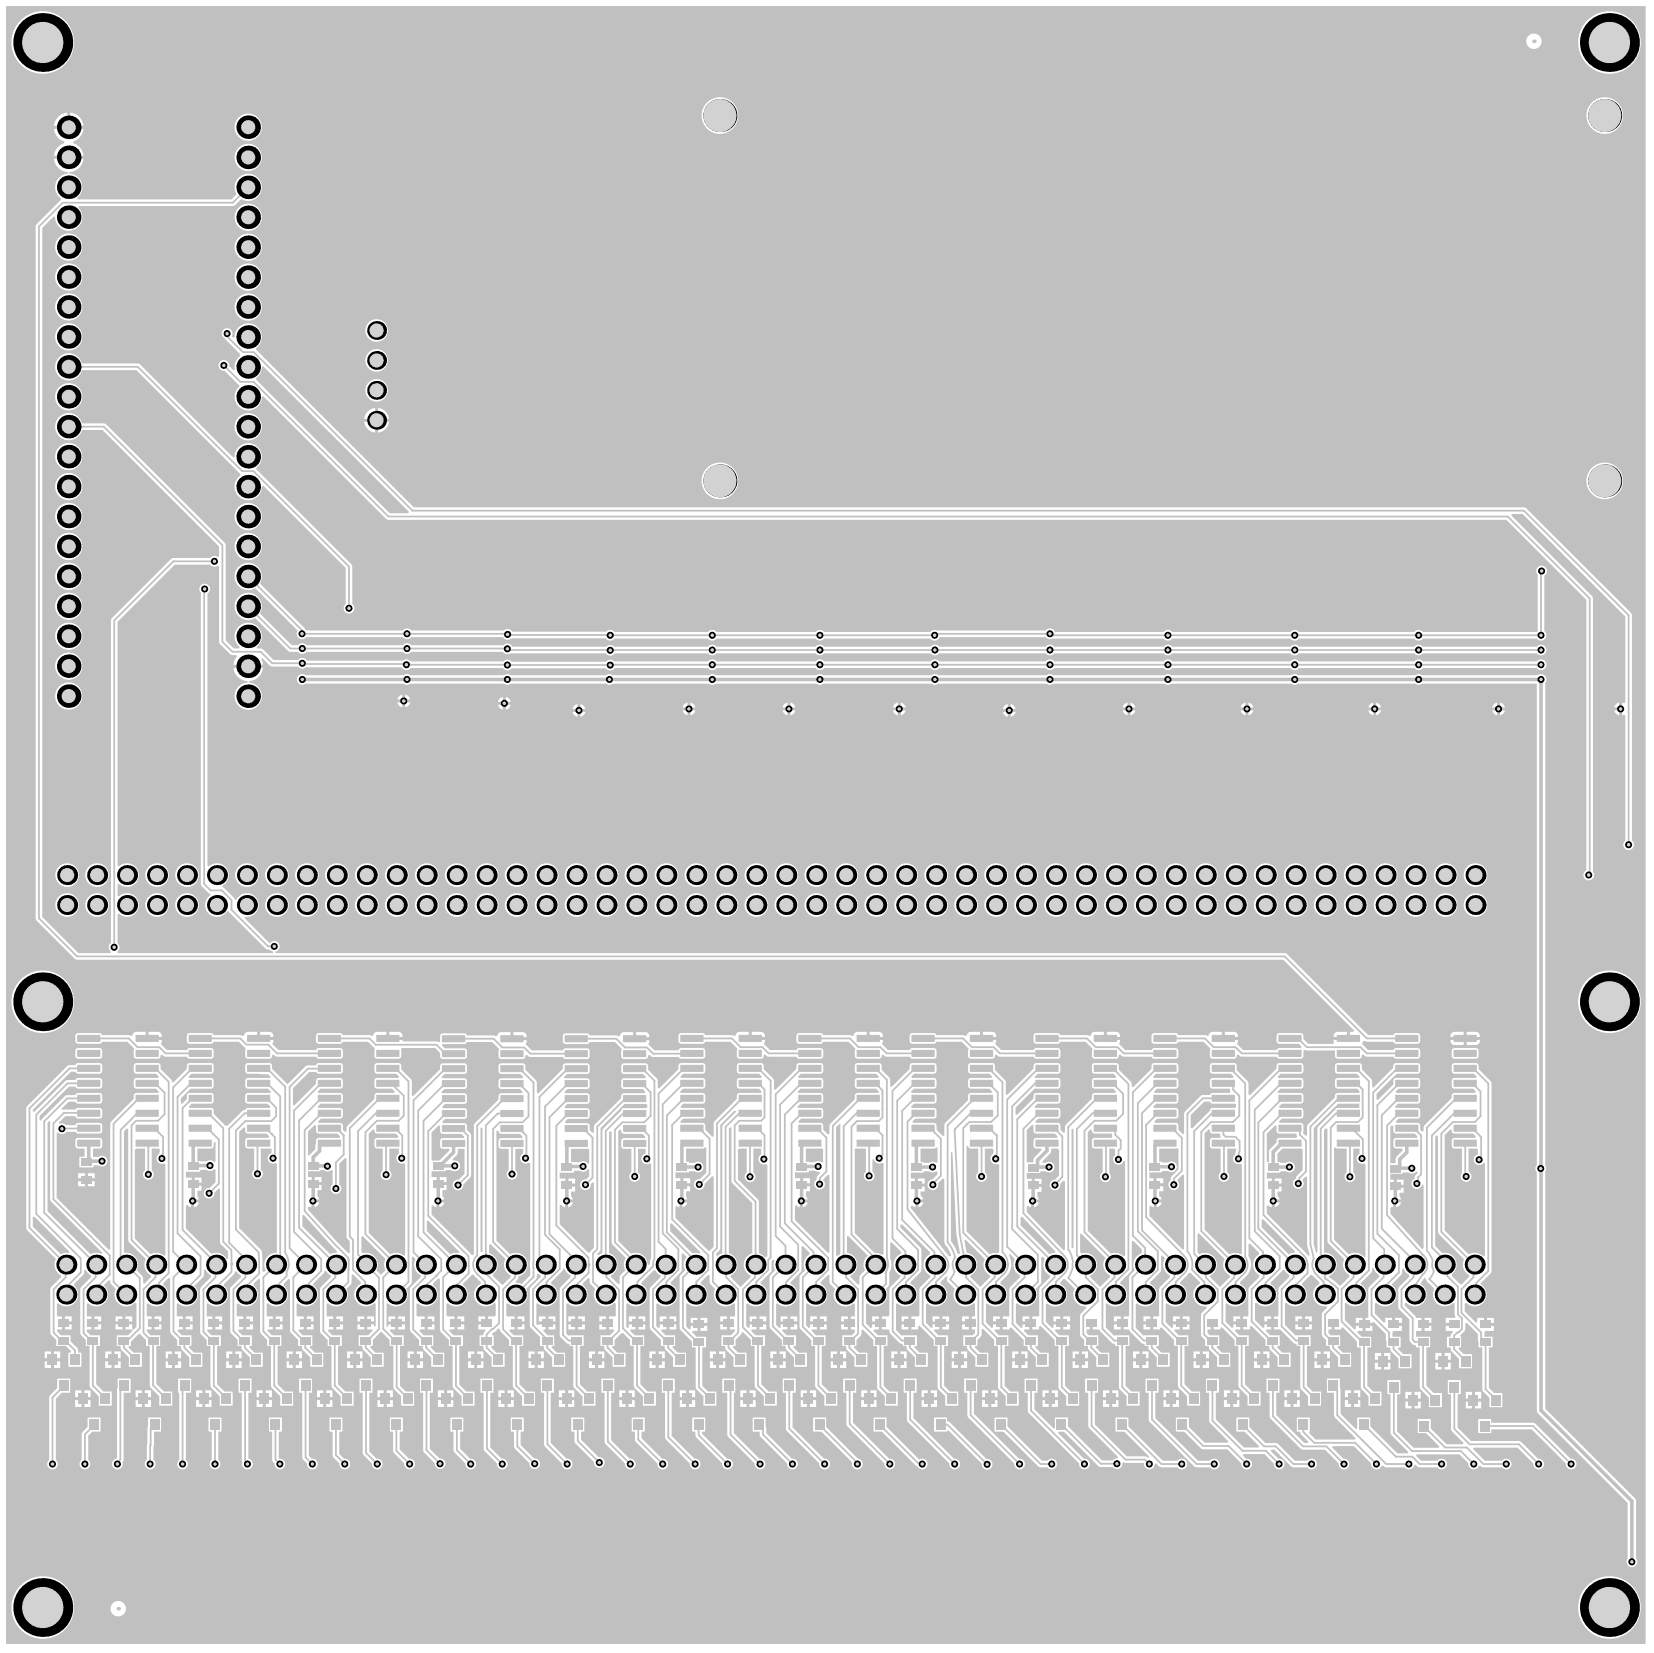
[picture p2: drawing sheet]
<svg xmlns="http://www.w3.org/2000/svg" width="467mm" height="466mm" viewBox="0 0 467 466" stroke-linecap="round" stroke-linejoin="round" font-family="sans-serif">
<g fill="#d2d2d2">
<circle cx="143.2" cy="179" r=".5"/>
<circle cx="143.2" cy="183.1" r=".5"/>
<circle cx="143.2" cy="187.6" r=".5"/>
<circle cx="143.2" cy="191.7" r=".5"/>
<circle cx="172" cy="191.7" r=".5"/>
<circle cx="172.2" cy="187.6" r=".5"/>
<circle cx="172.2" cy="183.5" r=".5"/>
<circle cx="172.2" cy="179.2" r=".5"/>
<circle cx="54.3" cy="338.8" r=".5"/>
<circle cx="88.3" cy="338.8" r=".5"/>
<circle cx="123.6" cy="338.8" r=".5"/>
<circle cx="159.9" cy="338.8" r=".5"/>
<circle cx="192.2" cy="338.8" r=".5"/>
<circle cx="226.1" cy="338.8" r=".5"/>
<circle cx="258.7" cy="338.8" r=".5"/>
<circle cx="291.4" cy="338.8" r=".5"/>
<circle cx="326" cy="338.8" r=".5"/>
<circle cx="359.3" cy="338.8" r=".5"/>
<circle cx="393.6" cy="338.8" r=".5"/>
<circle cx="434.8" cy="329.7" r=".5"/>
<circle cx="443.3" cy="413.1" r=".5"/>
<circle cx="57.8" cy="166.2" r=".5"/>
<circle cx="60.5" cy="158.4" r=".5"/>
<circle cx="384.3" cy="326.9" r=".5"/>
<circle cx="349.5" cy="326.9" r=".5"/>
<circle cx="281" cy="326.9" r=".5"/>
<circle cx="248.1" cy="326.8" r=".5"/>
<circle cx="215.5" cy="327" r=".5"/>
<circle cx="148.3" cy="326.8" r=".5"/>
<circle cx="113.4" cy="326.8" r=".5"/>
<circle cx="77" cy="326.8" r=".5"/>
<circle cx="45.7" cy="326.9" r=".5"/>
<circle cx="17.5" cy="318.5" r=".5"/>
<circle cx="448.3" cy="246.9" r=".5"/>
<circle cx="63.2" cy="103.1" r=".5"/>
<circle cx="435" cy="161.1" r=".5"/>
<circle cx="64.1" cy="94.1" r=".5"/>
<circle cx="457.3" cy="200" r=".5"/>
<circle cx="434.8" cy="187.5" r=".5"/>
<circle cx="434.8" cy="183.4" r=".5"/>
<circle cx="434.8" cy="179.2" r=".5"/>
<circle cx="459.6" cy="238.3" r=".5"/>
<circle cx="460.5" cy="440.7" r=".5"/>
<circle cx="72.7" cy="331.2" r=".5"/>
<circle cx="413.7" cy="331.9" r=".5"/>
<circle cx="380.9" cy="332" r=".5"/>
<circle cx="345.4" cy="331.9" r=".5"/>
<circle cx="315.6" cy="327.1" r=".5"/>
<circle cx="311.9" cy="332" r=".5"/>
<circle cx="277" cy="331.9" r=".5"/>
<circle cx="245.3" cy="331.8" r=".5"/>
<circle cx="211.6" cy="332" r=".5"/>
<circle cx="182.5" cy="326.9" r=".5"/>
<circle cx="179.1" cy="331.9" r=".5"/>
<circle cx="144.5" cy="331.3" r=".5"/>
<circle cx="108.9" cy="331.4" r=".5"/>
<circle cx="284.8" cy="200.4" r=".5"/>
<circle cx="142.3" cy="198.4" r=".5"/>
<circle cx="163.4" cy="200.4" r=".5"/>
<circle cx="194.4" cy="200" r=".5"/>
<circle cx="222.6" cy="200" r=".5"/>
<circle cx="253.7" cy="200" r=".5"/>
<circle cx="318.6" cy="200" r=".5"/>
<circle cx="351.9" cy="200" r=".5"/>
<circle cx="387.9" cy="200" r=".5"/>
<circle cx="422.9" cy="200" r=".5"/>
<circle cx="85.3" cy="191.7" r=".5"/>
<circle cx="114.8" cy="191.7" r=".5"/>
<circle cx="201" cy="191.7" r=".5"/>
<circle cx="231.4" cy="191.7" r=".5"/>
<circle cx="263.8" cy="191.7" r=".5"/>
<circle cx="296.3" cy="191.7" r=".5"/>
<circle cx="329.6" cy="191.7" r=".5"/>
<circle cx="365.4" cy="191.7" r=".5"/>
<circle cx="400.3" cy="191.7" r=".5"/>
<circle cx="434.8" cy="191.7" r=".5"/>
<circle cx="398.4" cy="329.6" r=".5"/>
<circle cx="363.9" cy="329.3" r=".5"/>
<circle cx="330.6" cy="329.2" r=".5"/>
<circle cx="296" cy="329.3" r=".5"/>
<circle cx="263.2" cy="329.3" r=".5"/>
<circle cx="230.9" cy="329.1" r=".5"/>
<circle cx="197" cy="329.3" r=".5"/>
<circle cx="164.5" cy="329.1" r=".5"/>
<circle cx="128.3" cy="328.9" r=".5"/>
<circle cx="59.3" cy="328.9" r=".5"/>
<circle cx="28.8" cy="327.6" r=".5"/>
<circle cx="399.8" cy="333.9" r=".5"/>
<circle cx="366.4" cy="333.9" r=".5"/>
<circle cx="331.2" cy="334.3" r=".5"/>
<circle cx="297.7" cy="334.3" r=".5"/>
<circle cx="263.2" cy="334.3" r=".5"/>
<circle cx="231.3" cy="334.1" r=".5"/>
<circle cx="197.3" cy="334.2" r=".5"/>
<circle cx="165.2" cy="334.3" r=".5"/>
<circle cx="92.4" cy="329" r=".5"/>
<circle cx="129.2" cy="334.3" r=".5"/>
<circle cx="59" cy="336.7" r=".5"/>
<circle cx="94.8" cy="335.3" r=".5"/>
<circle cx="41.9" cy="331.4" r=".5"/>
<circle cx="113.9" cy="197.8" r=".5"/>
<circle cx="32.2" cy="267.3" r=".5"/>
<circle cx="77.4" cy="267" r=".5"/>
<circle cx="98.5" cy="171.6" r=".5"/>
<circle cx="400.3" cy="187.5" r=".5"/>
<circle cx="400.3" cy="183.4" r=".5"/>
<circle cx="400.3" cy="179.2" r=".5"/>
<circle cx="365.4" cy="179.2" r=".5"/>
<circle cx="365.4" cy="183.4" r=".5"/>
<circle cx="365.4" cy="187.5" r=".5"/>
<circle cx="329.6" cy="187.5" r=".5"/>
<circle cx="329.6" cy="183.4" r=".5"/>
<circle cx="329.6" cy="179.2" r=".5"/>
<circle cx="296.3" cy="187.5" r=".5"/>
<circle cx="296.3" cy="183.4" r=".5"/>
<circle cx="296.3" cy="178.8" r=".5"/>
<circle cx="263.7" cy="179.2" r=".5"/>
<circle cx="263.8" cy="183.4" r=".5"/>
<circle cx="263.8" cy="187.5" r=".5"/>
<circle cx="231.4" cy="179.2" r=".5"/>
<circle cx="231.4" cy="183.4" r=".5"/>
<circle cx="231.4" cy="187.5" r=".5"/>
<circle cx="201" cy="187.5" r=".5"/>
<circle cx="201" cy="183.4" r=".5"/>
<circle cx="201" cy="179.2" r=".5"/>
<circle cx="114.8" cy="178.8" r=".5"/>
<circle cx="85.2" cy="178.8" r=".5"/>
<circle cx="114.8" cy="183" r=".5"/>
<circle cx="85.3" cy="183" r=".5"/>
<circle cx="114.7" cy="187.5" r=".5"/>
<circle cx="85.3" cy="187.1" r=".5"/>
<circle cx="417.4" cy="327.2" r=".5"/>
<circle cx="434.2" cy="413.1" r=".5"/>
<circle cx="425" cy="413.1" r=".5"/>
<circle cx="415.9" cy="413.1" r=".5"/>
<circle cx="406.8" cy="413.1" r=".5"/>
<circle cx="397.6" cy="413.1" r=".5"/>
<circle cx="388.4" cy="413.1" r=".5"/>
<circle cx="379.3" cy="413.1" r=".5"/>
<circle cx="370.1" cy="413.1" r=".5"/>
<circle cx="360.9" cy="413.1" r=".5"/>
<circle cx="351.8" cy="413.1" r=".5"/>
<circle cx="342.6" cy="413.1" r=".5"/>
<circle cx="333.5" cy="413.1" r=".5"/>
<circle cx="324.3" cy="413.1" r=".5"/>
<circle cx="315.2" cy="413" r=".5"/>
<circle cx="306" cy="413.1" r=".5"/>
<circle cx="296.8" cy="413.1" r=".5"/>
<circle cx="287.7" cy="413.1" r=".5"/>
<circle cx="278.6" cy="413.1" r=".5"/>
<circle cx="269.4" cy="413.1" r=".5"/>
<circle cx="260.2" cy="413.1" r=".5"/>
<circle cx="251.1" cy="413.1" r=".5"/>
<circle cx="241.9" cy="413.1" r=".5"/>
<circle cx="232.7" cy="413.1" r=".5"/>
<circle cx="223.6" cy="413.1" r=".5"/>
<circle cx="214.5" cy="413.1" r=".5"/>
<circle cx="205.3" cy="413.1" r=".5"/>
<circle cx="196.2" cy="413.1" r=".5"/>
<circle cx="187" cy="413.1" r=".5"/>
<circle cx="177.8" cy="413.1" r=".5"/>
<circle cx="169.1" cy="412.6" r=".5"/>
<circle cx="160" cy="413.1" r=".5"/>
<circle cx="150.9" cy="413" r=".5"/>
<circle cx="141.7" cy="413.1" r=".5"/>
<circle cx="132.8" cy="413.1" r=".5"/>
<circle cx="124.2" cy="413" r=".5"/>
<circle cx="115.6" cy="413.1" r=".5"/>
<circle cx="106.4" cy="413.1" r=".5"/>
<circle cx="97.3" cy="413.1" r=".5"/>
<circle cx="88.1" cy="413.1" r=".5"/>
<circle cx="79" cy="413.1" r=".5"/>
<circle cx="69.8" cy="413.1" r=".5"/>
<circle cx="60.7" cy="413.1" r=".5"/>
<circle cx="51.5" cy="413.1" r=".5"/>
<circle cx="42.4" cy="413.1" r=".5"/>
<circle cx="33.1" cy="413.1" r=".5"/>
<circle cx="24" cy="413.1" r=".5"/>
<circle cx="14.8" cy="413.1" r=".5"/>
</g>
<g fill="#c0c0c0">
<path d="M235.9 318.1l1-1 .3 .2-.1 36.5-.8 .6-.4-.2z"/>
<path d="M86.9 319.3l1.9-1.9 .4 .2v1.5a.76 .76 0 0 0 .7 .7h5.3l.8 .8-.2 .4h-5.9a.76 .76 0 0 0-.7 .8l-.2 2.4-1.7 1.8-.4-.1z"/>
<path d="M370.7 318.3l6.9-6.9h6l-.1 1.2h-6.3l-5.4 5.5-.1 35.3h-.4l-.6-2.4z"/>
<path d="M55.7 324.1h3.8a.76 .76 0 0 0 .8-.8v-.9l.4-.2 .1 5.5-.4 .2a1.45 1.45 0 0 0-2.1-.2l-2.6-.1z"/>
<path d="M289.7 318.9l1.6-1.6 .3 .2v1.6a.76 .76 0 0 0 .8 .7h5.3l.7 .8-.1 .4h-5.9a.76 .76 0 0 0-.8 .8v1.5a.76 .76 0 0 0 .8 .8h1.4l.1 .4-2 2-.2 .4-.1 1h-1.9z"/>
<path d="M171.9 319.5l.3-.4 .4 .2v31.2l.3 .7 3.7 3.7a3.2 3.2 0 0 0-.1 3.5l-1.6 1.6v2.2l-.4 .1-2.1-2 .1-.6a3.3 3.3 0 0 0 1.8-3.2 3.3 3.3 0 0 0-2.4-2.9z"/>
<path d="M140.1 319.1l.1-.2 .5 .2a.76 .76 0 0 0 .7 .8h5.3l.8 .8-.2 .4h-5.9a.76 .76 0 0 0-.7 .8v1.5a.76 .76 0 0 0 .7 .7h2.1v6a1.52 1.52 0 0 0-.1 2.2 1.52 1.52 0 0 0 2.2 0 1.52 1.52 0 0 0-.2-2.2v-6h2.1l.1 1.3a1.51 1.51 0 0 0-.6 2.2 1.51 1.51 0 0 0 2.2 .4l.4 .2-.1 28.6 .1 3.1-2.5 2.4-1.4-.4-.2-.4a1.45 1.45 0 0 0 .8-1.5 3.3 3.3 0 0 0 2.4-4.4 3.3 3.3 0 0 0-4.8-1.7l-3.8-3.9z"/>
<path d="M205.7 318.3l.3-.3 .4 .2v15.3l5.9 5.9v14.2a3.3 3.3 0 0 0-2.4 2.9 3.3 3.3 0 0 0 1.8 3.3l.1 .5-2.8 2.8-2.8-2.8v-.5a3.3 3.3 0 0 0 1.9-3.3 3.3 3.3 0 0 0-2.4-2.9z"/>
<path d="M203.3 317.4l4-4.1 .4 .2-3.6 3.8-.3 .7v35.6l-1.3 .8-.4-.2v-.5l.9-.9 .3-.7z"/>
<path d="M174.5 319.2l.4-.5 .4 .2v.2a.76 .76 0 0 0 .8 .8h5.2l.8 .8-.1 .4h-5.9a.76 .76 0 0 0-.8 .8v1.5a.76 .76 0 0 0 .8 .7h2.1v6.6a1.52 1.52 0 0 0-.2 2.3 1.52 1.52 0 0 0 2.2 0 1.52 1.52 0 0 0-.2-2.3v-6.6h2.1l.1 1.4a1.52 1.52 0 0 0-1.1 2 1.52 1.52 0 0 0 2.2 .7l.4 .2v26.6l-.4 1.7-.2 .2-.4-.2a3.3 3.3 0 0 0-4.6-3l-3.6-3.6z"/>
<path d="M169.5 318.3l6.8-6.8 5.9-.1 .5 .3v.7l-.5 .3h-6.1a.76 .76 0 0 0-.8 .7l-5 5-.3 .7v34.5l-1.1 .5-.4-.3 .7-.7 .3-.7z"/>
<path d="M288 343.4l.4-.1 9.4 9.8-.2 .4-1.4 .4-8.2-8.2z"/>
<path d="M138 351.1l.4-.1 4.2 4.2a3.3 3.3 0 0 0 1.4 4.6l.1 .5-2.1 2.1h-.5l-2.5-2.5 .1-.3a3.4 3.4 0 0 0 1.3-3.4 3.4 3.4 0 0 0-2.4-2.6z"/>
<path d="M208.2 324.4l.5-.4 2 .1v6.7a1.52 1.52 0 0 0-.2 2.3 1.52 1.52 0 0 0 2.3 0 1.52 1.52 0 0 0-.2-2.3v-6.7h2.1l.1 1.6a1.5 1.5 0 0 0-.6 2 1.5 1.5 0 0 0 1.9 .7l.4 .3v25.7l-.5 .3-1.9-1.1v-14.9l-5.9-5.9z"/>
<path d="M272.7 323.3h.5a.76 .76 0 0 0 .7 .8h2.1v6.6a1.52 1.52 0 0 0-.1 2.3 1.52 1.52 0 0 0 2.2 0 1.52 1.52 0 0 0-.2-2.3v-6.6h2.1l.4 .3v.8l-.3 .4a1.56 1.56 0 0 0-.5 2 1.56 1.56 0 0 0 1.9 .7l.4 .3v24.6l-.3 .4a2.98 2.98 0 0 0-2.4 .3l-6.5-6.5z"/>
<path d="M259.8 324.1h3.7l.6-.4 .5 .1v4.2l-.5 .1a1.43 1.43 0 0 0-1.9 0h-1.6v-.2h-.8z"/>
<path d="M268.3 325.1h.5l1.1 23.2 1 5.3-.3 .2-.4-.1a9.3 9.3 0 0 0-1.9-3.5z"/>
<path d="M302.4 318.5l.5 .2v33.3l-.4 .2z"/>
<path d="M121.8 319.5l2-2 .4 .2v1.4a.76 .76 0 0 0 .8 .8h5.2l.8 .8-.1 .4h-5.9a.76 .76 0 0 0-.8 .8v1.5a.76 .76 0 0 0 .8 .7h1.8v.5l-2.8 2.8h-2.2z"/>
<path d="M9.3 343.4l.4-.2 9.9 10-.2 .3a2.99 2.99 0 0 0-2.3 .4l-7.8-7.9z"/>
<path d="M67.5 319.4l1.3-1.3 .4 .1v.9a.76 .76 0 0 0 .8 .7h5.2l.8 .8-.2 .4h-5.8a.76 .76 0 0 0-.8 .8v1.5a.76 .76 0 0 0 .8 .8h1.7v5.9a1.52 1.52 0 0 0-.2 2.2 1.52 1.52 0 0 0 2.3 0 1.52 1.52 0 0 0-.2-2.2v-5.9l2.6-.1 .4 .3v1a1.5 1.5 0 0 0-1 2 1.5 1.5 0 0 0 2.1 .8l.4 .3v25.1a3.3 3.3 0 0 0-3.1 4.9l-.5 .5-.4-.2-.3-5.8-6.3-6.4z"/>
<path d="M104 319.8l1.3-1.2 .3 .2v.3a.76 .76 0 0 0 .8 .7h5.3l.7 .8-.1 .4h-5.9a.76 .76 0 0 0-.8 .8v1.5a.76 .76 0 0 0 .8 .8h1.6v6.1a1.52 1.52 0 0 0-.2 2.3 1.52 1.52 0 0 0 2.3 0 1.52 1.52 0 0 0-.2-2.3v-6.1h2.6l.1 1.4a1.5 1.5 0 0 0-.6 1.9 1.5 1.5 0 0 0 1.9 .8l.4 .2v25.7l-.4 .2a3.2 3.2 0 0 0-3.8-.4l-6.1-6.1z"/>
<path d="M35 319.2l.8-.8 .4 .1v31.4l.3 .6 4.7 4.7a3.3 3.3 0 0 0 1.4 4.6l.1 .5-1.9 1.9-.4-.2-.1-1.7-1.8-1.9a3.3 3.3 0 0 0-.1-3.5 3.3 3.3 0 0 0-3.2-1.4l-.2-.2z"/>
<path d="M38.1 324.4l.4-.4 2.4 .1v6.1a1.52 1.52 0 0 0-.2 2.2 1.52 1.52 0 0 0 2.3 0 1.52 1.52 0 0 0-.2-2.2v-6.1l1.9-.1 .3 .3 .1 .8-.3 .4a1.58 1.58 0 0 0-.5 2 1.58 1.58 0 0 0 1.9 .8l.5 .2v25.6l-.4 .2a3.2 3.2 0 0 0-3.8-.4l-4.4-4.4z"/>
<path d="M189.1 345.3l.4-.2 8.2 8.2-.2 .4-.8-.2-1.3 .1-6.3-6.3z"/>
<path d="M161.1 324.1h4.7l.5 .3v3.9h-.5a1.48 1.48 0 0 0-2.2-.4h-2.5z"/>
<path d="M336 314.6l3.8-3.8h1.6l.2 .4 .6 .2h6.2l.4 .3v.6l-.4 .3h-6.2a.9 .9 0 0 0-.8 .8l-5 5-.4-.2z"/>
<path d="M102 348.9l.4-.1 6.4 6.4a3.1 3.1 0 0 0 0 3.2l-1.3 1.3-1.3-1.3a3.3 3.3 0 0 0-.3-3.7 3.3 3.3 0 0 0-3.5-1.1l-.4-.3z"/>
<path d="M227.4 324.1l4.4-.1 .5 .2v3.6l-.5 .2a1.43 1.43 0 0 0-1.9-.1l-2.5-.1z"/>
<path d="M135.6 318.2l.6 .1-.2 35-.4-.2z"/>
<path d="M120.4 344.5l.4-.1 8.9 8.8-.3 .4a2.99 2.99 0 0 0-2.4 .3l-6.6-6.6z"/>
<path d="M85.3 342.9l.4-.1 9.4 10.3-.1 .4-1.8 .4-7.9-7.9z"/>
<path d="M73.9 103.5l.4-.2 41.1 41.1-.2 .4h-5.2l-37.7-37.6v-.6a3.7 3.7 0 0 0 1.6-3.1z"/>
<path d="M13.4 316.8l.5-.5 .4 .2-.1 22.2 14.7 14.8-.3 .3a3.1 3.1 0 0 0-3 .1l-12.2-12.1z"/>
<path d="M356 344.1l.4-.1 9 9.1-.1 .4-1.6 .4-7.7-7.7z"/>
<path d="M357.5 319.8l2.3-2.3 .4 .2v1.4a.76 .76 0 0 0 .8 .7h4.9l.1 .8-.2 .4h-4.8a.76 .76 0 0 0-.8 .8v.6l-2 2.1-.1 3.4h-.6z"/>
<path d="M392.3 317.9l.5-.4 .4 .2v1.4a.76 .76 0 0 0 .7 .7h5.3l.8 .8-.2 .4h-5.9a.76 .76 0 0 0-.7 .8v1.5a.76 .76 0 0 0 .7 .8h1.9v.5l-1.9 2-.1 1.6h-1.5z"/>
<path d="M241.2 324.2l.4-.2 2.7 .1v6.5a1.52 1.52 0 0 0-.2 2.2 1.52 1.52 0 0 0 2.3 0 1.52 1.52 0 0 0-.2-2.2v-3.5h.4a1.52 1.52 0 0 0 2.3 1l.4 .1v25.6l-.4 .3-1.4-.6h-.7l-5.6-5.6z"/>
<path d="M339.9 319.7l1.1-1.1 .4 .2v.3a.76 .76 0 0 0 .8 .7h2.1l.2 .8-.2 .4h-2.1a.76 .76 0 0 0-.8 .8v1.5a.76 .76 0 0 0 .8 .8h2.2v6.6a1.52 1.52 0 0 0-.1 2.3 1.52 1.52 0 0 0 2.2 0 1.52 1.52 0 0 0-.2-2.3v-6.6l2.1-.1 .3 .2 .2 .4-.3 1.1a1.51 1.51 0 0 0-.5 1.9 1.51 1.51 0 0 0 1.9 .7l.4 .3v25.1l-.3 .2a3.1 3.1 0 0 0-3.2 0l-7-7z"/>
<path d="M239 348.8l.4-.1 5.5 5.5a3.3 3.3 0 0 0-.8 4.2l-1.5 1.6-.1 2.3-.4 .1-2.1-2.1 .1-.5a3.3 3.3 0 0 0 1.8-3.6 3.3 3.3 0 0 0-2.9-2.7z"/>
<path d="M272.1 350l.4-.2 5.4 5.4a3.3 3.3 0 0 0 1.4 4.6l.1 .5-2.8 2.8-2.8-2.8 .1-.5a3.3 3.3 0 0 0 1.8-3.6 3.3 3.3 0 0 0-2.9-2.7z"/>
<path d="M304.8 348.2l.4-.1 6.7 6.8a3.3 3.3 0 0 0 1.3 4.9l.1 .5-2.9 2.8-2.8-2.8 .1-.5a3.3 3.3 0 0 0 1.6-4.2 3.3 3.3 0 0 0-4.1-2l-.4-.3z"/>
<path d="M306.9 319.4l.8-.8 .4 .2v.3a.76 .76 0 0 0 .8 .7h4.9l.1 .8-.2 .4h-4.8a.76 .76 0 0 0-.8 .8v1.5a.76 .76 0 0 0 .8 .8h2.3v6.6a1.51 1.51 0 0 0-.5 2.2 1.51 1.51 0 0 0 2.2 .3 1.51 1.51 0 0 0 .1-2.2v-6.9h1.4l.3 .4v1.5a1.51 1.51 0 0 0 .1 2.4 1.51 1.51 0 0 0 2.3-.9l.4 .1v26.7l-.4 .2a3.2 3.2 0 0 0-3.7-.8l-6.5-6.4z"/>
<path d="M373.6 318.9l.6-.6 .4 .2v31.7l.2 .6 4.5 4.5a3.3 3.3 0 0 0 1.4 4.4l.1 .5-2.7 2.6-3-2.5v-.4a3.3 3.3 0 0 0 2-3.9 3.3 3.3 0 0 0-3.5-2.5z"/>
<path d="M407.6 320.2l1.7-1.6 .4 .2v.3a.76 .76 0 0 0 .7 .7h5.3l.7 .8-.1 .4h-5.9a.76 .76 0 0 0-.7 .8v1.5a.76 .76 0 0 0 .7 .8h2.1v6.9a1.51 1.51 0 0 0 .3 2.2 1.51 1.51 0 0 0 2.2-.5 1.51 1.51 0 0 0-.6-2.1v-6.5l2.2-.1 .4 .3v1.4a1.52 1.52 0 0 0-.9 2.3 1.52 1.52 0 0 0 2.5 .1l.4 .1v26.2l-.4 .1a3.2 3.2 0 0 0-4.2-.6l-6.8-6.7z"/>
<path d="M405.4 320.4l.4 .1 .1 27.4 7.3 7.4a3.3 3.3 0 0 0 1.3 4.4l.1 .5-2.1 2.2-.5-.1-2.3-2.3v-.6a3.3 3.3 0 0 0 1-4 3.3 3.3 0 0 0-3.7-1.9l-2-2v-30.7z"/>
<path d="M337.9 348.1l.4-.1 7.3 7.2a3.3 3.3 0 0 0 1.4 4.6l.1 .5-2.8 2.8-2.8-2.8v-.5a3.3 3.3 0 0 0 1.5-4.5 3.3 3.3 0 0 0-4.6-1.4l-.5-.5z"/>
<path d="M376.4 323.9l.5-.2 .6 .4h2.5v6.7a1.52 1.52 0 0 0-.2 2.3 1.52 1.52 0 0 0 2.2 0 1.52 1.52 0 0 0-.2-2.3v-6.7l1.8 .1v1.3a1.5 1.5 0 0 0-.7 2 1.5 1.5 0 0 0 2 .8l.4 .2v26l-.4 .2a3.3 3.3 0 0 0-4.3-.8l-4.2-4.1z"/>
<path d="M257 330.9v1.6h1.2v1.8h.4v.5h2.3v1.4h-1.1v1.1l.5 .5 .3 .6h-1.9v.4h-.4v1.9l-.9-.6-.4 .2v.5l10.8 13.6h.5a7.2 7.2 0 0 0-1.8-3.5v-18.3l-.5-.1-1.3 1.3a1.51 1.51 0 0 1-1.1 2 1.51 1.51 0 0 1-1.9-1.3 1.51 1.51 0 0 1 1.4-1.7l1.5-1.5v-.7l-.5-.2a1.43 1.43 0 0 1-1.9 .1h-1.6v.4zM259 332.5h1.9v1.4h-1.9zM259.2 339.3h1.4l-.3 .6-1.1 .8z"/>
<path d="M327.1 324.1v3.7h.8v.2h1.7a1.52 1.52 0 0 1 2.1 .2 1.52 1.52 0 0 1 0 2 1.52 1.52 0 0 1-2.1 .2h-1.7v.4h-3.6v1.6h1.2v1.9h.4v.4h2.3v1.4h-1.1v1.2l.7 1.1h-1.8v.4h-.4v1.9l-.8-.5-.5 .2v2.6l9.4 9.6 .4-.2v-20.8l-.4-.2-1.5 1.5v.2a1.52 1.52 0 0 1 .1 2.3 1.52 1.52 0 0 1-2.3-.2 1.52 1.52 0 0 1 .4-2.2l.2-1.1 1.9-2v-5.8l-.4-.2zM326.3 332.4h1.9v1.4h-1.9zM326.4 339.3h1.4l-.2 .6-1.2 .8z"/>
<path d="M52.5 330.6l-.1 1.7h1.7v1.8h.4v.4h2.4v1.4h-1.2v1.7l.5 .8h-1.9v.4h-.4v1.9l-1-.7-.5 .1v6.5l7.2 7.2a3.3 3.3 0 0 1 4.4 1.5l.4-.1-.1-2.2-2-2-.2-.6v-14.9l-.4-.2-1.2 1.2a1.52 1.52 0 0 1-1.4 1.7 1.52 1.52 0 0 1-1.6-1.6 1.52 1.52 0 0 1 1.7-1.4l1.6-1.7v-3.5l-.4-.2a1.45 1.45 0 0 1-2.1 .2h-1.8v.6zM54.9 332.3h2v1.4h-2zM54.8 339.3h1.4l-.3 .6-1.1 .8z"/>
<path d="M224.3 330.8v1.6h1.5v1.9h.4v.4h2.3v1.4h-1.1v1.4l.5 .9h-1.8v.4h-.4v1.9l-1-.7-.4 .2v4l9.4 9.3 .4-.1v-21.8l-.5-.2-1.3 1.3v.3a1.52 1.52 0 0 1 0 2.2 1.52 1.52 0 0 1-2.3-.2 1.52 1.52 0 0 1 .4-2.2l.1-.8 1-1.1-.3-.3h-.6l-.7-.3h-1.7v.5zM226.6 332.4h1.9v1.4h-1.9zM226.5 339.3h1.4l-.2 .6-1.2 .8z"/>
<path d="M193.6 324.1v3.7h.8v.3h1.7a1.52 1.52 0 0 1 2 .1 1.52 1.52 0 0 1 0 2.1 1.52 1.52 0 0 1-2 .2h-1.7v.3h-3.8v1.6h1.4v1.9h.4v.4h2.4v1.4h-1.2v1.6l.4 .7h-1.8v.4h-.5v1.9l-.7-.4-.4 .1v3.2l9.3 9.3 .5-.1 1-1v-19.8l-.4-.2-2.2 2.2a1.52 1.52 0 0 1-1.4 1.7 1.52 1.52 0 0 1-1.6-1.6 1.52 1.52 0 0 1 1.7-1.4l1.8-1.8v-7.1l-.4-.1-.6 .4zM192.8 332.4h2v1.4h-2zM192.6 339.3h1.4l-.3 .6-1.1 .8z"/>
<path d="M392.3 331.2v1.6h1v1.9h.4v.4h2.4v1.4h-1.2v1.1l.5 .8h-1.8v.4h-.5v1.9l-.3-.2-.5 .3v1.7l9 9.9 .4-.2v-17.9l-.4-.1a1.52 1.52 0 0 1-2.4 .9 1.52 1.52 0 0 1 .3-2.5 1.54 1.54 0 0 1 .8-1.6v-.3l-.4-.2a1.47 1.47 0 0 1-2.1 .3h-1.8v.4zM394.2 332.8h1.9v1.5h-1.9zM394 339.3h1.4l-.3 .6-1.1 .8z"/>
<path d="M158 330.9l-.1 1.6h1.6v1.8h.5v.5h2.3v1.4h-1.2v1.3l.6 .9h-1.8v.4h-.5v1.9l-1.1-.8-.4 .1v5.4l8.1 8 .5-.1 1.1-1.3v-18.3l-.4-.1-.5 .5a1.52 1.52 0 0 1-1.4 1.7 1.52 1.52 0 0 1-1.6-1.6 1.52 1.52 0 0 1 1.7-1.4l.9-.9v-2h-.5a1.48 1.48 0 0 1-2.2 .4h-1.6v.6zM160.4 332.5h1.9v1.4h-1.9zM160.3 339.3h1.4l-.3 .6-1.1 .8z"/>
<path d="M86.9 330.4v1.7h1.1v1.8h.4v.4h2.3v1.5h-1.1v1.7l.5 .9h-1.8v.4h-.4v1.9l-.6-.3-.4 .2v.7l8.2 9.1 3.2 3.2 .4-.2v-3.2l-.7-.7-.2-.6v-22l-.5-.2-1.6 1.6v5.9a1.52 1.52 0 0 1 .2 2.2 1.52 1.52 0 0 1-2.2 0 1.52 1.52 0 0 1 .2-2.2v-3.9l-.5-.2a1.43 1.43 0 0 1-2 0h-1v.3zM88.8 332.1h1.9v1.4h-1.9zM88.7 339.3h1.4l-.2 .6-1.2 .8z"/>
<path d="M289.7 330.9v1.7h1.4v1.8h.4v.4h2.4v1.5h-1.2v1.3l.5 .8h-1.8v.4h-.5v1.9l-.8-.5-.4 .2v1.5l10.4 10.9 .4-.2v-19.3l-.4-.2-.9 .9a1.52 1.52 0 0 1-1.3 1.9 1.52 1.52 0 0 1-1.7-1.4 1.52 1.52 0 0 1 1.5-1.7l1.1-1.1v-7.3l-.3-.3h-1.9l-.1 1-.2 .4-2.2 2.2 .2 .4h.8a1.52 1.52 0 0 1 2.1 .1 1.52 1.52 0 0 1 0 2.1 1.52 1.52 0 0 1-2.1 .2h-1.6v.4zM292 332.6h1.9v1.4h-1.9zM291.8 339.3h1.4l-.3 .6-1.1 .8z"/>
<path d="M1.7 1.7v462.1h462.7v-462.1zM430.6 11.6a2.2 2.2 0 0 1 4.4 0 2.2 2.2 0 0 1-4.4 0zM3.2 12a8.8 8.8 0 0 1 17.7 0 8.8 8.8 0 0 1-17.7 0zM445.3 12a8.8 8.8 0 0 1 17.7 0 8.8 8.8 0 0 1-17.7 0zM16.4 33l.9-.7 1.7-.5v3.7h-3.8l.5-1.7zM19.8 31.8a4.1 4.1 0 0 1 3.7 3.7h-3.7zM198 32.6a5.2 5.2 0 0 1 10.3 0 5.2 5.2 0 0 1-10.3 0zM447.6 32.6a5.2 5.2 0 0 1 10.4 0 5.2 5.2 0 0 1-10.4 0zM66.2 35.9a3.9 3.9 0 0 1 7.7 0 3.9 3.9 0 0 1-7.7 0zM15.2 36.4h8.3a4 4 0 0 1-2.9 3.5v.5a4.1 4.1 0 0 1 2.9 3.6h-8.3a4 4 0 0 1 2.9-3.6v-.5a4.1 4.1 0 0 1-2.9-3.5zM66.2 44.4a3.9 3.9 0 0 1 7.7 0 3.9 3.9 0 0 1-7.7 0zM15.2 44.8h8.3a4.1 4.1 0 0 1-3.9 3.8v.4a3.8 3.8 0 0 1 3.5 2.7 3.8 3.8 0 0 1-1.4 4.1l.2 .5h43.4l1.4-1.5a3.9 3.9 0 0 1 2.7-5.8 3.9 3.9 0 0 1 4.4 4.5 3.9 3.9 0 0 1-5.7 2.7l-1.7 1.7-.7 .2h-43.5l-.1 .4a3.9 3.9 0 0 1-1.4 6.4 3.9 3.9 0 0 1-5.3-3.7l-.2-.1-3.3 3.2v194.4l10.2 10.2h9.1l.1-.4-.4-.4a1.5 1.5 0 0 1 .4-2.1l.1-91.3 17.2-17.2 10.7-.1 .4-.3a1.49 1.49 0 0 1 1.7 0l.4-.1v-2.8l-32.9-32.9h-5.8a3.9 3.9 0 0 1-5.9 2.3 3.9 3.9 0 0 1 0-6.4 3.9 3.9 0 0 1 5.9 2.3h6.2l.7 .2 33.4 33.4 .3 .7v26.9l2.3 2.3h1.5l.2-.5a3.8 3.8 0 0 1-.5-5.6 3.8 3.8 0 0 1 5.7 0 3.8 3.8 0 0 1-.5 5.6l.2 .5h1l.6 .2 3 3h6.9a1.49 1.49 0 0 1 2.5 .2l27.2-.1a1.49 1.49 0 0 1 2.1 .3h26.2l.2-.2a1.49 1.49 0 0 1 2 .3h26.7l.3-.3a1.46 1.46 0 0 1 2 .2h26.5l.3-.3a1.49 1.49 0 0 1 2.1 .3h28l.3-.3a1.49 1.49 0 0 1 2 .3h30.1l.4-.3a1.49 1.49 0 0 1 2 .3h30.1l.3-.3a1.49 1.49 0 0 1 2.1 .3h30.9l.3-.3a1.49 1.49 0 0 1 2.1 .3h33.4l.3-.3a1.49 1.49 0 0 1 2 .3h32.6l.4-.3a1.49 1.49 0 0 1 2 .3h32.2l.3-.3a1.52 1.52 0 0 1 2.1 .3 1.52 1.52 0 0 1-.3 2.2 1.52 1.52 0 0 1-2.1-.3h-32.2l-.3 .3a1.49 1.49 0 0 1-2.1-.3h-32.6l-.3 .3a1.49 1.49 0 0 1-2-.3h-33.4l-.4 .3a1.49 1.49 0 0 1-2-.3h-30.9l-.4 .3a1.49 1.49 0 0 1-2-.3h-30.1l-.3 .3a1.49 1.49 0 0 1-2.1-.3h-30.1l-.3 .3a1.49 1.49 0 0 1-2-.3h-28l-.4 .3a1.49 1.49 0 0 1-2-.3h-26.3a1.51 1.51 0 0 1-2.5 .1h-26.7l-.3 .3a1.53 1.53 0 0 1-2.1-.4h-26l-.4 .3a1.5 1.5 0 0 1-2.1-.5l-27.2 .1a1.49 1.49 0 0 1-2.1-.3l-7.6-.1-2.5-2.3-.3 .2 .5 1.7h-8.3l.5-1.7 .5-.7-.2-.4h-1.1l-.7-.3-2.8-2.8-.3-.6v-21.3l-.4-.2a1.49 1.49 0 0 1-2.1-.3h-10l-16.1 16.1v68.9l.4 .2a3.3 3.3 0 0 1 4.7 .1 3.3 3.3 0 0 1 0 4.6 3.3 3.3 0 0 1-4.7 .1l-.4 .2v3.2l.4 .2 .2-.2a3.3 3.3 0 0 1 4.6 .4 3.3 3.3 0 0 1-.2 4.6 3.3 3.3 0 0 1-4.6 .1l-.4 .2v8.1a1.47 1.47 0 0 1-.1 2.4l.1 .4h43.8l.1-.4-.9-.6-1.2-.2-10.5-10.6h-.5a3.4 3.4 0 0 1-5.1 .6 3.4 3.4 0 0 1 .5-5.2l-.1-.4-.5-.2-1.9-1.8-.2-.7v-82.2l-.2-.2a1.52 1.52 0 0 1 .4-2.1 1.52 1.52 0 0 1 2.1 .5 1.52 1.52 0 0 1-.5 2.1v76.8l.5 .2a3.3 3.3 0 0 1 5 .5 3.3 3.3 0 0 1-1.3 4.9l.1 .4 .4 .3 2.8 2.7 .2 .5 .5 .1 .3-.6a3.4 3.4 0 0 1 5.8 .8 3.4 3.4 0 0 1-3.6 4.6l-.2 .3 7.2 7.1a1.52 1.52 0 0 1 2.5 .1 1.52 1.52 0 0 1-1 2.3l.1 .4h284.7l.7 .3 22.9 22.8h7.1l.2-.3 .5-.2h6.1l.7 .4 .1 1.8a.76 .76 0 0 1-.8 .8h-6.1l-.5-.2-.2-.4h-7.5l-.6-.2-.5 .1-.3 .7 1.8 1.8h7.1l.2-.4 .5-.2h6.1a.76 .76 0 0 1 .8 .8l-.1 1.7-.7 .5h-6.1l-.5-.2-.2-.4h-7.5l-1-.6-.4 .2v.3a.76 .76 0 0 1-.8 .7h-6.3l-.4-.5-.2-1.8h-7.8l-.6-.2-.4 .2v1.6a.76 .76 0 0 1-.8 .7h-6l-.6-.2-.1-.4h-9.9l-1-.6-.4 .2-.2 .8-.6 .2h-6a.76 .76 0 0 1-.8-.7v-1.5l.2-.6-2-2h-7.1l-.2 .4-.5 .2h-6.1a.76 .76 0 0 1-.8-.8l.1-1.8 .7-.4h6.1l.5 .2 .2 .3h7.5l.6 .3 .5-.2 .3-.7 .3-.2 3.1-.1v1.9h.4v.4h4.1l-.3 1.1 1.8 1.8h9.5l.1-.4 .6-.2h6.1l.2-.4-.8-.8-5.8-.1-.4-.4-.1-1.8a.76 .76 0 0 1 .8-.7h6.3l.4 .4 .1 1.3 1.4 1.3h7l.2-.4-.1-.7h4.2v-.4h.4v-1.9h1l.2-.4-20-19.9h-340.4l-.6-.3-10.8-10.8-.2-.6v-195.2l.2-.7 6.9-6.7v-.5a3.8 3.8 0 0 1-1.5-4.3 3.8 3.8 0 0 1 3.5-2.7l-.1-.5a4.1 4.1 0 0 1-3.9-3.7zM66.2 61.3a3.9 3.9 0 0 1 7.7 0 3.9 3.9 0 0 1-7.7 0zM15.5 69.7a3.9 3.9 0 0 1 7.7 0 3.9 3.9 0 0 1-7.7 0zM66.2 69.8a3.9 3.9 0 0 1 7.7 0 3.9 3.9 0 0 1-7.7 0zM15.5 78.2a3.9 3.9 0 0 1 7.7 0 3.9 3.9 0 0 1-7.7 0zM66.2 78.2a3.9 3.9 0 0 1 7.7 0 3.9 3.9 0 0 1-7.7 0zM15.5 86.6a3.9 3.9 0 0 1 7.7 0 3.9 3.9 0 0 1-7.7 0zM66.2 86.6a3.9 3.9 0 0 1 7.7 0 3.9 3.9 0 0 1-7.7 0zM103.1 93.2a3.2 3.2 0 0 1 6.4 0 3.2 3.2 0 0 1-6.4 0zM15.5 95a3.9 3.9 0 0 1 7.7 0 3.9 3.9 0 0 1-7.7 0zM103.1 101.7a3.2 3.2 0 0 1 6.4 0 3.2 3.2 0 0 1-6.4 0zM16.7 100.8a3.9 3.9 0 0 1 6.4 1.8h16.1l26.6 26.5 .3-.1a3.9 3.9 0 0 1 5.5-3.6 3.9 3.9 0 0 1 .7 6.5l.1 .5 26.7 26.8 .3 .7v10.5a1.52 1.52 0 0 1 .2 2.2 1.52 1.52 0 0 1-2.2 0 1.52 1.52 0 0 1 .1-2.2v-10.2l-23.2-23.2-.4 .2a3.8 3.8 0 0 1-5.6 3.6 3.8 3.8 0 0 1-.5-6.6v-.5l-29.3-29.3h-15.4a3.9 3.9 0 0 1-5.6 2.4 3.9 3.9 0 0 1-.8-6zM103.1 110.1a3.2 3.2 0 0 1 6.4 0 3.2 3.2 0 0 1-6.4 0zM15.5 111.9a3.9 3.9 0 0 1 7.7 0 3.9 3.9 0 0 1-7.7 0zM63.2 92.8a1.52 1.52 0 0 1 1.9 .2 1.52 1.52 0 0 1 .3 1.9l.4 .4 .3-.1a3.9 3.9 0 0 1 5.5-3.6 3.9 3.9 0 0 1 .7 6.6v.5l44.5 44.4 313.6 .1 30 30 .1 64a1.52 1.52 0 0 1 .2 2.2 1.52 1.52 0 0 1-2.3 0 1.52 1.52 0 0 1 .2-2.2v-35.3l-.4-.3-.5 .2v-3.6l.5 .2 .4-.2v-24.2l-29-29h-3l-.1 .4 22.9 23.1 .1 77.5a1.51 1.51 0 0 1-.3 2.1 1.51 1.51 0 0 1-2.2-.5 1.51 1.51 0 0 1 .6-2.1v-76.3l-22.5-22.5h-315.5l-.7-.3-34.6-34.6-.3 .1a3.9 3.9 0 0 1-5.4 3.6 3.9 3.9 0 0 1-1-6.4l-.1-.5-4.2-4a1.52 1.52 0 0 1-1.7-1.5 1.52 1.52 0 0 1 1.6-1.5 1.52 1.52 0 0 1 1.5 1.7l1.2 1.2 .4-.2a4.1 4.1 0 0 1 1.5-4v-.4l-4.5-4.5a1.5 1.5 0 0 1-.1-2.6zM103.5 116.4a3.5 3.5 0 0 1 2.3-1.3v3.1h-3zM106.7 115.1a3.5 3.5 0 0 1 3.1 3.1h-3.1zM102.8 119h3v3.1a3.5 3.5 0 0 1-3-3.1zM106.7 119h3.1a3.5 3.5 0 0 1-3.1 3.1zM66.2 120.4a3.9 3.9 0 0 1 7.7 0 3.9 3.9 0 0 1-7.7 0zM15.5 128.8a3.9 3.9 0 0 1 7.7 0 3.9 3.9 0 0 1-7.7 0zM198 135.7a5.2 5.2 0 0 1 10.3 0 5.2 5.2 0 0 1-10.3 0zM447.6 135.7a5.2 5.2 0 0 1 10.4 0 5.2 5.2 0 0 1-10.4 0zM15.5 137.3a3.9 3.9 0 0 1 7.7 0 3.9 3.9 0 0 1-7.7 0zM15.5 145.7a3.9 3.9 0 0 1 7.7 0 3.9 3.9 0 0 1-7.7 0zM66.2 145.8a3.9 3.9 0 0 1 7.7 0 3.9 3.9 0 0 1-7.7 0zM15.5 154.2a3.9 3.9 0 0 1 7.7 0 3.9 3.9 0 0 1-7.7 0zM66.2 154.2a3.9 3.9 0 0 1 7.7 0 3.9 3.9 0 0 1-7.7 0zM15.5 162.6a3.9 3.9 0 0 1 7.7 0 3.9 3.9 0 0 1-7.7 0zM15.5 171.1a3.9 3.9 0 0 1 7.7 0 3.9 3.9 0 0 1-7.7 0zM67.3 168.4a3.9 3.9 0 0 1 5.1-.4 3.9 3.9 0 0 1 .9 5.1l9 8.9h1.8a1.48 1.48 0 0 1 2.4 0h27.2a1.48 1.48 0 0 1 2.3 0h26.1a1.47 1.47 0 0 1 2.4 .5h26.6a1.44 1.44 0 0 1 2.2 0h26.5a1.48 1.48 0 0 1 2.4 0h28a1.48 1.48 0 0 1 2.3 0h30.1a1.48 1.48 0 0 1 2.4 0h30.1a1.48 1.48 0 0 1 2.4 0h30.9a1.48 1.48 0 0 1 2.4 0h33.4a1.48 1.48 0 0 1 2.3 0h32.6a1.48 1.48 0 0 1 2.4 0h32.2a1.52 1.52 0 0 1 2.2-.2 1.52 1.52 0 0 1 0 2.2 1.52 1.52 0 0 1-2.2-.2h-32.2a1.48 1.48 0 0 1-2.4 0h-32.6a1.48 1.48 0 0 1-2.3 0h-33.4a1.48 1.48 0 0 1-2.4 0h-30.9a1.48 1.48 0 0 1-2.4 0h-30.1a1.48 1.48 0 0 1-2.4 0h-30.1a1.48 1.48 0 0 1-2.3 0h-28a1.48 1.48 0 0 1-2.4 0h-26.3a1.53 1.53 0 0 1-2.6 0h-26.9a1.53 1.53 0 0 1-2.1-.4h-25.9a1.48 1.48 0 0 1-2.3 0h-27.2a1.48 1.48 0 0 1-2.4 0h-2.2l-.6-.3-9.3-9.2a3.9 3.9 0 0 1-5-.9 3.9 3.9 0 0 1 .3-5.1zM67.3 159.9a3.9 3.9 0 0 1 5.1-.3 3.9 3.9 0 0 1 .9 5l12.6 12.5 .5 .8h27.3a1.48 1.48 0 0 1 2.3 0h26.2a1.47 1.47 0 0 1 2.3 .3h26.6a1.46 1.46 0 0 1 2.3 .1h26.4a1.48 1.48 0 0 1 2.4 0h28a1.48 1.48 0 0 1 2.3 0h30.1a1.43 1.43 0 0 1 1.8-.4h30.7a1.48 1.48 0 0 1 2.6 .4h30.7a1.48 1.48 0 0 1 2.4 0h33.4a1.48 1.48 0 0 1 2.3 0h32.6a1.48 1.48 0 0 1 2.4 0h32.2l.2-.2v-16a1.51 1.51 0 0 1 .2-2.2 1.51 1.51 0 0 1 2.2 .4 1.51 1.51 0 0 1-.5 2.1v15.7a1.51 1.51 0 0 1 .1 2.2 1.51 1.51 0 0 1-2.2-.1h-32.2a1.48 1.48 0 0 1-2.4 0h-32.6a1.48 1.48 0 0 1-2.3 0h-33.4a1.48 1.48 0 0 1-2.4 0h-31.5a1.43 1.43 0 0 1-1.8-.4h-30a1.48 1.48 0 0 1-2.5 .4h-30.1a1.48 1.48 0 0 1-2.3 0h-28a1.48 1.48 0 0 1-2.4 0h-26.4a1.5 1.5 0 0 1-2.5-.1h-26.7a1.47 1.47 0 0 1-2.3-.3h-25.9a1.48 1.48 0 0 1-2.3 0h-27.3a1.51 1.51 0 0 1-2.1 .2 1.51 1.51 0 0 1-.3-2.1l-12-12a3.9 3.9 0 0 1-5-.9 3.9 3.9 0 0 1 .3-5.1zM15.5 179.5a3.9 3.9 0 0 1 7.7 0 3.9 3.9 0 0 1-7.7 0zM84 190.9a1.5 1.5 0 0 1 2.2-.4h27.7a1.44 1.44 0 0 1 1.9 0h26.4a1.44 1.44 0 0 1 1.9 0h26.9a1.44 1.44 0 0 1 1.9 0h27.2a1.44 1.44 0 0 1 1.8 0h28.5a1.44 1.44 0 0 1 1.9 0h30.6a1.44 1.44 0 0 1 1.9 0h30.5a1.44 1.44 0 0 1 1.9 0h31.4a1.44 1.44 0 0 1 1.9 0h33.9a1.44 1.44 0 0 1 1.9 0h33.1a1.44 1.44 0 0 1 1.8 0h32.7a1.51 1.51 0 0 1 2 .1 1.51 1.51 0 0 1 .1 2v136.2l.3 .6-.3 1.1v66.9l25.6 25.7 .1 16.6a1.51 1.51 0 0 1-.2 2.1 1.51 1.51 0 0 1-2 0 1.51 1.51 0 0 1-.2-2.1v-15.7l-25.6-25.6v-67.7a1.42 1.42 0 0 1 0-2v-135.8h-32.5a1.44 1.44 0 0 1-1.8 0h-33.1a1.44 1.44 0 0 1-1.9 0h-33.9a1.44 1.44 0 0 1-1.9 0h-31.4a1.44 1.44 0 0 1-1.9 0h-30.5a1.44 1.44 0 0 1-1.9 0h-30.6a1.44 1.44 0 0 1-1.9 0h-28.5a1.44 1.44 0 0 1-1.8 0h-27.2a1.44 1.44 0 0 1-1.9 0h-26.9a1.44 1.44 0 0 1-1.9 0h-26.4a1.44 1.44 0 0 1-1.9 0h-27.7a1.52 1.52 0 0 1-1.9-.1 1.52 1.52 0 0 1-.3-1.9zM15.5 187.9a3.9 3.9 0 0 1 7.7 0 3.9 3.9 0 0 1-7.7 0zM112.9 196.2l.6-.2v1.3h-1.4zM114.4 196l.6 .2 .8 1.1h-1.4zM140.7 197.4l1.2-.8v1.4h-1.4zM142.7 196.6l1.2 .8 .2 .6h-1.4zM112.1 198.2h1.4v1.4l-.6-.3zM114.4 198.2h1.4l-.3 .6-1.1 .8zM192.8 199l1.2-.8v1.4h-1.4zM194.8 198.2l1.2 .8 .2 .6h-1.4zM221.1 199l1.1-.8v1.4h-1.4zM223 198.2l1.2 .8 .2 .6h-1.4zM252.2 199l1.1-.8v1.4h-1.4zM254.2 198.2l1.1 .8 .3 .6h-1.4zM317 199l1.2-.8v1.4h-1.4zM319 198.2l1.1 .8 .3 .6h-1.4zM350.3 199l1.1-.8v1.4h-1.3zM352.3 198.2l1.1 .8 .3 .6h-1.4zM386.3 199l1.2-.8v1.4h-1.4zM388.3 198.2l1.2 .8 .2 .6h-1.4zM421.3 199l1.1-.8v1.4h-1.4zM423.3 198.2l1.1 .8 .3 .6h-1.4zM455.8 199l1.1-.8v1.4h-1.4zM161.8 199.4l1.1-.8v1.4h-1.4zM163.8 198.6l.6 .3 .8 1.1h-1.4zM283.2 199.4l1.2-.8v1.4h-1.4zM285.2 198.6l.6 .3 .8 1.1h-1.4zM15.5 196.4a3.9 3.9 0 0 1 7.7 0 3.9 3.9 0 0 1-7.7 0zM140.5 198.9h1.4v1.4l-1.2-.8zM142.7 198.9h1.4l-.2 .6-1.2 .8zM65.9 188.4h8.3a4.1 4.1 0 0 1-4 3.8v.4a3.8 3.8 0 0 1 3.1 5.8 3.8 3.8 0 0 1-6.6 0 3.8 3.8 0 0 1 3.2-5.8v-.4a4.1 4.1 0 0 1-4-3.8zM192.6 200.4h1.4v1.4l-.6-.2zM194.8 200.4h1.4l-.2 .7-1.2 .7zM220.8 200.4h1.4v1.4l-.6-.2zM223 200.4h1.4l-.2 .7-1.2 .7zM251.9 200.4h1.4v1.4l-.6-.2zM254.2 200.4h1.4l-.3 .7-1.1 .7zM316.8 200.4h1.4v1.4l-.7-.2zM319 200.4h1.4l-.8 1.2-.6 .2zM350.1 200.4h1.3v1.4l-.6-.2zM352.3 200.4h1.4l-.8 1.2-.6 .2zM386.1 200.4h1.4v1.4l-1.2-.7zM388.3 200.4h1.4l-.7 1.2-.7 .2zM421 200.4h1.4v1.4l-.6-.2zM423.3 200.4h1.4l-.8 1.2-.6 .2zM455.5 200.4h1.4v1.4l-.6-.2zM161.5 200.9h1.4v1.4l-1.1-.8zM163.8 200.9h1.4l-.8 1.1-.6 .3zM283 200.9h1.4v1.4l-1.2-.8zM285.2 200.9h1.4l-.2 .6-1.2 .8zM15.6 246.9a3.4 3.4 0 0 1 6.7 0 3.4 3.4 0 0 1-6.7 0zM24 246.9a3.4 3.4 0 0 1 6.8 0 3.4 3.4 0 0 1-6.8 0zM41 246.9a3.4 3.4 0 0 1 6.7 0 3.4 3.4 0 0 1-6.7 0zM49.4 246.9a3.4 3.4 0 0 1 6.7 0 3.4 3.4 0 0 1-6.7 0zM66.3 246.9a3.4 3.4 0 0 1 6.7 0 3.4 3.4 0 0 1-6.7 0zM74.8 246.9a3.4 3.4 0 0 1 6.7 0 3.4 3.4 0 0 1-6.7 0zM83.2 246.9a3.4 3.4 0 0 1 6.7 0 3.4 3.4 0 0 1-6.7 0zM91.7 246.9a3.4 3.4 0 0 1 6.7 0 3.4 3.4 0 0 1-6.7 0zM100.1 246.9a3.4 3.4 0 0 1 6.8 0 3.4 3.4 0 0 1-6.8 0zM108.6 246.9a3.4 3.4 0 0 1 6.7 0 3.4 3.4 0 0 1-6.7 0zM117.1 246.9a3.4 3.4 0 0 1 6.7 0 3.4 3.4 0 0 1-6.7 0zM125.5 246.9a3.4 3.4 0 0 1 6.7 0 3.4 3.4 0 0 1-6.7 0zM134 246.9a3.4 3.4 0 0 1 6.7 0 3.4 3.4 0 0 1-6.7 0zM142.4 246.9a3.4 3.4 0 0 1 6.7 0 3.4 3.4 0 0 1-6.7 0zM150.9 246.9a3.4 3.4 0 0 1 6.7 0 3.4 3.4 0 0 1-6.7 0zM159.3 246.9a3.4 3.4 0 0 1 6.7 0 3.4 3.4 0 0 1-6.7 0zM167.8 246.9a3.4 3.4 0 0 1 6.7 0 3.4 3.4 0 0 1-6.7 0zM176.2 246.9a3.4 3.4 0 0 1 6.8 0 3.4 3.4 0 0 1-6.8 0zM184.7 246.9a3.4 3.4 0 0 1 6.7 0 3.4 3.4 0 0 1-6.7 0zM193.2 246.9a3.4 3.4 0 0 1 6.7 0 3.4 3.4 0 0 1-6.7 0zM201.6 246.9a3.4 3.4 0 0 1 6.7 0 3.4 3.4 0 0 1-6.7 0zM210.1 246.9a3.4 3.4 0 0 1 6.7 0 3.4 3.4 0 0 1-6.7 0zM218.5 246.9a3.4 3.4 0 0 1 6.7 0 3.4 3.4 0 0 1-6.7 0zM227 246.9a3.4 3.4 0 0 1 6.7 0 3.4 3.4 0 0 1-6.7 0zM235.4 246.9a3.4 3.4 0 0 1 6.8 0 3.4 3.4 0 0 1-6.8 0zM243.9 246.9a3.4 3.4 0 0 1 6.7 0 3.4 3.4 0 0 1-6.7 0zM252.4 246.9a3.4 3.4 0 0 1 6.7 0 3.4 3.4 0 0 1-6.7 0zM260.8 246.9a3.4 3.4 0 0 1 6.7 0 3.4 3.4 0 0 1-6.7 0zM269.3 246.9a3.4 3.4 0 0 1 6.7 0 3.4 3.4 0 0 1-6.7 0zM277.7 246.9a3.4 3.4 0 0 1 6.7 0 3.4 3.4 0 0 1-6.7 0zM286.2 246.9a3.4 3.4 0 0 1 6.7 0 3.4 3.4 0 0 1-6.7 0zM294.6 246.9a3.4 3.4 0 0 1 6.7 0 3.4 3.4 0 0 1-6.7 0zM303.1 246.9a3.4 3.4 0 0 1 6.7 0 3.4 3.4 0 0 1-6.7 0zM311.5 246.9a3.4 3.4 0 0 1 6.8 0 3.4 3.4 0 0 1-6.8 0zM320 246.9a3.4 3.4 0 0 1 6.7 0 3.4 3.4 0 0 1-6.7 0zM328.5 246.9a3.4 3.4 0 0 1 6.7 0 3.4 3.4 0 0 1-6.7 0zM336.9 246.9a3.4 3.4 0 0 1 6.7 0 3.4 3.4 0 0 1-6.7 0zM345.4 246.9a3.4 3.4 0 0 1 6.7 0 3.4 3.4 0 0 1-6.7 0zM353.8 246.9a3.4 3.4 0 0 1 6.7 0 3.4 3.4 0 0 1-6.7 0zM362.3 246.9a3.4 3.4 0 0 1 6.7 0 3.4 3.4 0 0 1-6.7 0zM370.7 246.9a3.4 3.4 0 0 1 6.7 0 3.4 3.4 0 0 1-6.7 0zM379.2 246.9a3.4 3.4 0 0 1 6.7 0 3.4 3.4 0 0 1-6.7 0zM387.6 246.9a3.4 3.4 0 0 1 6.8 0 3.4 3.4 0 0 1-6.8 0zM396.1 246.9a3.4 3.4 0 0 1 6.7 0 3.4 3.4 0 0 1-6.7 0zM404.6 246.9a3.4 3.4 0 0 1 6.7 0 3.4 3.4 0 0 1-6.7 0zM413 246.9a3.4 3.4 0 0 1 6.7 0 3.4 3.4 0 0 1-6.7 0zM15.6 255.3a3.4 3.4 0 0 1 6.7 0 3.4 3.4 0 0 1-6.7 0zM24 255.3a3.4 3.4 0 0 1 6.8 0 3.4 3.4 0 0 1-6.8 0zM41 255.3a3.4 3.4 0 0 1 6.7 0 3.4 3.4 0 0 1-6.7 0zM49.4 255.3a3.4 3.4 0 0 1 6.7 0 3.4 3.4 0 0 1-6.7 0zM74.8 255.3a3.4 3.4 0 0 1 6.7 0 3.4 3.4 0 0 1-6.7 0zM83.2 255.3a3.4 3.4 0 0 1 6.7 0 3.4 3.4 0 0 1-6.7 0zM91.7 255.3a3.4 3.4 0 0 1 6.7 0 3.4 3.4 0 0 1-6.7 0zM100.1 255.3a3.4 3.4 0 0 1 6.8 0 3.4 3.4 0 0 1-6.8 0zM108.6 255.3a3.4 3.4 0 0 1 6.7 0 3.4 3.4 0 0 1-6.7 0zM117.1 255.3a3.4 3.4 0 0 1 6.7 0 3.4 3.4 0 0 1-6.7 0zM125.5 255.3a3.4 3.4 0 0 1 6.7 0 3.4 3.4 0 0 1-6.7 0zM134 255.3a3.4 3.4 0 0 1 6.7 0 3.4 3.4 0 0 1-6.7 0zM142.4 255.3a3.4 3.4 0 0 1 6.7 0 3.4 3.4 0 0 1-6.7 0zM150.9 255.3a3.4 3.4 0 0 1 6.7 0 3.4 3.4 0 0 1-6.7 0zM159.3 255.3a3.4 3.4 0 0 1 6.7 0 3.4 3.4 0 0 1-6.7 0zM167.8 255.3a3.4 3.4 0 0 1 6.7 0 3.4 3.4 0 0 1-6.7 0zM176.2 255.3a3.4 3.4 0 0 1 6.8 0 3.4 3.4 0 0 1-6.8 0zM184.7 255.3a3.4 3.4 0 0 1 6.7 0 3.4 3.4 0 0 1-6.7 0zM193.2 255.3a3.4 3.4 0 0 1 6.7 0 3.4 3.4 0 0 1-6.7 0zM201.6 255.3a3.4 3.4 0 0 1 6.7 0 3.4 3.4 0 0 1-6.7 0zM210.1 255.3a3.4 3.4 0 0 1 6.7 0 3.4 3.4 0 0 1-6.7 0zM218.5 255.3a3.4 3.4 0 0 1 6.7 0 3.4 3.4 0 0 1-6.7 0zM227 255.3a3.4 3.4 0 0 1 6.7 0 3.4 3.4 0 0 1-6.7 0zM235.4 255.3a3.4 3.4 0 0 1 6.8 0 3.4 3.4 0 0 1-6.8 0zM243.9 255.3a3.4 3.4 0 0 1 6.7 0 3.4 3.4 0 0 1-6.7 0zM252.4 255.3a3.4 3.4 0 0 1 6.7 0 3.4 3.4 0 0 1-6.7 0zM260.8 255.3a3.4 3.4 0 0 1 6.7 0 3.4 3.4 0 0 1-6.7 0zM269.3 255.3a3.4 3.4 0 0 1 6.7 0 3.4 3.4 0 0 1-6.7 0zM277.7 255.3a3.4 3.4 0 0 1 6.7 0 3.4 3.4 0 0 1-6.7 0zM286.2 255.3a3.4 3.4 0 0 1 6.7 0 3.4 3.4 0 0 1-6.7 0zM294.6 255.3a3.4 3.4 0 0 1 6.7 0 3.4 3.4 0 0 1-6.7 0zM303.1 255.3a3.4 3.4 0 0 1 6.7 0 3.4 3.4 0 0 1-6.7 0zM311.5 255.3a3.4 3.4 0 0 1 6.8 0 3.4 3.4 0 0 1-6.8 0zM320 255.3a3.4 3.4 0 0 1 6.7 0 3.4 3.4 0 0 1-6.7 0zM328.5 255.3a3.4 3.4 0 0 1 6.7 0 3.4 3.4 0 0 1-6.7 0zM336.9 255.3a3.4 3.4 0 0 1 6.7 0 3.4 3.4 0 0 1-6.7 0zM345.4 255.3a3.4 3.4 0 0 1 6.7 0 3.4 3.4 0 0 1-6.7 0zM353.8 255.3a3.4 3.4 0 0 1 6.7 0 3.4 3.4 0 0 1-6.7 0zM362.3 255.3a3.4 3.4 0 0 1 6.7 0 3.4 3.4 0 0 1-6.7 0zM370.7 255.3a3.4 3.4 0 0 1 6.7 0 3.4 3.4 0 0 1-6.7 0zM379.2 255.3a3.4 3.4 0 0 1 6.7 0 3.4 3.4 0 0 1-6.7 0zM387.6 255.3a3.4 3.4 0 0 1 6.8 0 3.4 3.4 0 0 1-6.8 0zM396.1 255.3a3.4 3.4 0 0 1 6.7 0 3.4 3.4 0 0 1-6.7 0zM404.6 255.3a3.4 3.4 0 0 1 6.7 0 3.4 3.4 0 0 1-6.7 0zM413 255.3a3.4 3.4 0 0 1 6.7 0 3.4 3.4 0 0 1-6.7 0zM3.2 282.6a8.8 8.8 0 0 1 17.7 0 8.8 8.8 0 0 1-17.7 0zM445.3 282.6a8.8 8.8 0 0 1 17.7 0 8.8 8.8 0 0 1-17.7 0zM42 291.1h2.6a1.17 1.17 0 0 1 1.1 1.5h-3.7zM73.4 291.1h2.6a1.17 1.17 0 0 1 1.1 1.5h-3.7zM109.9 291.1h2.6a1.17 1.17 0 0 1 1.1 1.5h-3.7zM212.1 291.1h2.6a1.17 1.17 0 0 1 1.2 1.5h-3.8zM245.4 291.1h2.6a1.17 1.17 0 0 1 1.1 1.5h-3.7zM277.4 291.1h2.6a1.17 1.17 0 0 1 1.1 1.5h-3.7zM312.3 291.1h2.6a1.17 1.17 0 0 1 1.2 1.5h-3.8zM345.6 291.1h2.6a1.17 1.17 0 0 1 1.1 1.5h-3.7zM376.7 291.4l.8-.3h2.6v1.5h-3.8zM409.6 291.4l.8-.3h2.6v1.5h-3.7zM413.9 291.1h2.6a1.17 1.17 0 0 1 1.1 1.5h-3.7zM144.9 291.2h2.6a1.17 1.17 0 0 1 1.1 1.4h-3.7zM179.5 291.2h2.6a1.17 1.17 0 0 1 1.1 1.4h-3.7zM89.4 291.7l.5-.2h6.1l.5 .2 .2 .3h7.5l.7 .3 .4-.2a1.08 1.08 0 0 1 1.1-1h2.6v1.9h.4v.4h4.2l.1 .4h9.5l.6 .3 .4-.2v-1.6a.76 .76 0 0 1 .8-.8h6l.6 .3 .1 .3h7.6l.6 .3 .4-.2a1.08 1.08 0 0 1 1.1-1h2.6v1.9h.5v.4h4.1l-.3 1.1 1.7 1.7h8.8l.2-.3 .6-.2h6a.76 .76 0 0 1 .8 .7v1.5a.76 .76 0 0 1-.8 .8h-6l-.6-.2-.2-.4h-9.1l-1.1-.6-.3 .2v.2a.76 .76 0 0 1-.8 .8h-6.1a.76 .76 0 0 1-.7-.8v-1.5l.2-.5-2-2h-7.2l-.1 .3-.6 .3h-6.1l-.2 .3 .8 .9h5.5a.76 .76 0 0 1 .8 .7v1.5a.76 .76 0 0 1-.8 .8h-6a.76 .76 0 0 1-.8-.8v-.9l-1.4-1.4h-9.4l-.3 .4 .1 1.9a.76 .76 0 0 1-.7 .7h-6.1a.76 .76 0 0 1-.8-.7l.1-2.3-1.8-1.8h-7.2l-.2 .4-.5 .2h-6.1a.76 .76 0 0 1-.7-.8v-1.5zM21.5 291.7l.5-.2h6.1l.5 .2 .2 .3h7.5l.7 .3 .4-.2a1.08 1.08 0 0 1 1.1-1h2.6v1.9h.4v.4h4.2l-.3 1.1 1.7 1.8h5.7l.1-.4 .6-.2h6a.76 .76 0 0 1 .8 .8v1.5a.76 .76 0 0 1-.8 .7h-6l-.6-.2-.1-.4h-6.1l-1-.6-.4 .2v.3a.76 .76 0 0 1-.7 .7h-6.1a.76 .76 0 0 1-.8-.7v-1.5l.3-.6-2.1-2h-7.1l-.2 .4-.5 .2h-6.1a.76 .76 0 0 1-.7-.8v-1.5zM52.9 291.7l.6-.2h6l.6 .2 .2 .3h7.5l.6 .3 .5-.2a1.09 1.09 0 0 1 1.1-1h2.6v1.9h.4v.4h4.1l-.3 1.1 1.8 1.8h10.6l.2-.4 .5-.2h6.1a.76 .76 0 0 1 .8 .8v1.5a.76 .76 0 0 1-.8 .7h-6.1l-.5-.2-.2-.4h-11l-1-.6-.4 .2v.3a.76 .76 0 0 1-.8 .7h-6a.76 .76 0 0 1-.8-.7v-2.4l-1.8-1.7h-7.1l-.2 .4-.6 .2h-6a.76 .76 0 0 1-.8-.8v-1.5zM191.7 291.7l.5-.2h6.1l.5 .2 .2 .3h7.5l.6 .3 .5-.2a1.09 1.09 0 0 1 1.1-1h2.6v1.9h.4v.4h4.2l-.4 1.1 1.8 1.8h7.5l.2-.4 .5-.2h6a.76 .76 0 0 1 .8 .8v1.5a.76 .76 0 0 1-.8 .7h-6l-.5-.2-.2-.4h-7.9l-1-.6-.4 .2v.3a.76 .76 0 0 1-.8 .7h-6a.76 .76 0 0 1-.8-.7v-1.5l.2-.6-2-2h-7.1l-.2 .4-.5 .2h-6.1a.76 .76 0 0 1-.8-.8v-1.5zM225 291.7l.5-.2h6l.6 .2 .2 .3h7.5l.6 .3 .5-.2a1.08 1.08 0 0 1 1.1-1h2.6v1.9h.4v.4h4.1l-.3 1.1 1.8 1.8h6.1l.2-.4 .5-.2h6.1a.76 .76 0 0 1 .8 .8v1.5a.76 .76 0 0 1-.8 .7h-6.1l-.5-.2-.2-.4h-6.5l-1-.6-.4 .2v.3a.76 .76 0 0 1-.8 .7h-6a.76 .76 0 0 1-.8-.7v-1.5l.2-.6-2-2h-7.1l-.2 .4-.6 .2h-6a.76 .76 0 0 1-.8-.8v-1.5zM256.9 291.7l.5-.2h6.1l.5 .2 .2 .3h7.6l.6 .3 .4-.2a1.08 1.08 0 0 1 1.1-1h2.6v1.9h.5v.4h4.1l-.3 1.1 1.7 1.8h9.2l.2-.4 .5-.2h6.1a.76 .76 0 0 1 .7 .8v1.5a.76 .76 0 0 1-.7 .7h-6.1l-.5-.2-.2-.4h-9.6l-1-.6-.4 .2v.3a.76 .76 0 0 1-.7 .7h-6.1a.76 .76 0 0 1-.7-.7v-1.5l.2-.6-2-2h-7.2l-.2 .4-.5 .2h-6.1a.76 .76 0 0 1-.7-.8v-1.5zM291.9 291.7l.5-.2h6.1l.5 .2 .2 .3h7.5l.6 .3 .5-.2a1.09 1.09 0 0 1 1.1-1h2.6v1.9h.4v.4h4.2l-.4 1.1 1.8 1.8h7.5l.2-.4 .5-.2h6.1a.76 .76 0 0 1 .7 .8v1.5a.76 .76 0 0 1-.7 .7h-6.1l-.5-.2-.2-.4h-7.9l-1-.6-.4 .2v.3a.76 .76 0 0 1-.8 .7h-6a.76 .76 0 0 1-.8-.7v-1.5l.2-.6-2-2h-7.1l-.2 .4-.5 .2h-6.1a.76 .76 0 0 1-.8-.8v-1.5zM159 291.8l.6-.3h6l.6 .3 .2 .3h7.5l.6 .3 .5-.2a1.08 1.08 0 0 1 1.1-1h2.6v1.9h.4v.4h4.1l-.3 1.1 1.8 1.7h6.8l.2-.4 .5-.2h6.1a.76 .76 0 0 1 .7 .8v1.5a.76 .76 0 0 1-.7 .7h-6.1l-.7-.5h-7.2l-1-.6-.4 .2v.2a.76 .76 0 0 1-.8 .8h-6a.76 .76 0 0 1-.8-.8v-1.5l.2-.5-2-2h-7.1l-.2 .3-.6 .3h-6a.76 .76 0 0 1-.8-.8v-1.5zM409.3 293.4h3.7v1.4h-2.6a1.17 1.17 0 0 1-1.1-1.4zM413.9 293.4h3.7a1.19 1.19 0 0 1-1.1 1.4h-2.6zM21.5 295.9l.5-.2h6.1a.76 .76 0 0 1 .7 .8v1.5a.76 .76 0 0 1-.7 .7h-6.1a.76 .76 0 0 1-.7-.7v-1.5zM409.9 295.9l.5-.2h6.1a.76 .76 0 0 1 .7 .8v1.5a.76 .76 0 0 1-.7 .7h-6.1a.76 .76 0 0 1-.7-.7v-1.5zM7.7 312.1l11.6-11.5 2-.1 .2-.4 .5-.2h6.1l.7 .5v1.8a.76 .76 0 0 1-.7 .7h-6.1l-.5-.2-.2-.3h-1.3l-10.7 10.7v.5l.4 .1 9-8.9 2.6-.1 .2-.3 .5-.3h6.1l.7 .5v1.8a.76 .76 0 0 1-.7 .8h-6.1l-.5-.3-.2-.3h-1.8l-8.3 8.3v1.2l.4 .1 .2-.5 6.8-6.7h2.7l.2-.4 .5-.2h6.1a.76 .76 0 0 1 .7 .7v1.8l-.4 .4-6.4 .1-.5-.2-.2-.4h-1.9l-2 2 .2 .4 3.7-.2 .7-.4h6.1a.76 .76 0 0 1 .7 .7v1.8l-.4 .4-6.4 .1-.5-.2-.2-.5h-2.9l-1.8 1.9 .2 .3 1-.1 .8 .5h2.7l.2-.5 .5-.2h6.1l.7 .5v1.8a.76 .76 0 0 1-.7 .7h-6.1l-.7-.5h-2.6a1.49 1.49 0 0 1-2.3 .2l-.4 .2v18.2l14.7 14.7 .4-.1 .1-35.8 6.5-6.7 .1-1.2 .4-.4h6.4l.2-.4-.8-.8h-5.5a.76 .76 0 0 1-.8-.8l.1-1.8 .4-.4 6.4-.1 .2-.3-.8-.9h-5.5a.76 .76 0 0 1-.8-.7l.1-1.8 .4-.4 6.4-.1a.76 .76 0 0 1 .7 .8v.9l3 3 .2 .6 .4 .2 3.8-3.8v-.9a.76 .76 0 0 1 .8-.8l6.3 .1 .4 .4 .1 1.8a.76 .76 0 0 1-.8 .7h-5.5l-.8 .9 .2 .3 6.4 .1 .4 .4 .1 1.8a.76 .76 0 0 1-.8 .8h-5.7l-2.8 2.7v1.4l.4 .1 1.3-1.3v-1a.76 .76 0 0 1 .8-.7h6.3l.4 .4 .1 1.8a.76 .76 0 0 1-.8 .8h-5.4l-.8 .8 .2 .4h6.3l.4 .5 .1 1.2 3.3 3.3h.6l4.2-4.2 .8-.2 .5-.6h6.4l.2-.4-.8-.8h-5.5a.76 .76 0 0 1-.8-.8l.1-1.8 .4-.4h6.5l.3-.3-.9-.9-5.9-.1-.4-.4-.1-1.8a.76 .76 0 0 1 .8-.8l6.1 .1 .2-.4-.6-.7-5.7-.2a.76 .76 0 0 1-.8-.7l.1-1.8 .4-.4 6.3-.1a.76 .76 0 0 1 .8 .8v.9l4.3 4.3 5.4-5.3h2.7l.2-.5 .5-.2h6.1a.76 .76 0 0 1 .8 .8l-.1 1.8-.7 .4h-6.1l-.7-.5h-1.9l-4.6 4.6v4.8l.3 .1 6.2-6.1v-.9a.76 .76 0 0 1 .7-.8l6.4 .1 .4 .4 .1 1.8a.76 .76 0 0 1-.8 .8h-5.5l-.9 .8 .2 .4h6.5l.4 .4 .1 1.8a.76 .76 0 0 1-.8 .8h-5.5l-.9 .8 .3 .4h6.4l.4 .5 .1 1.7a.76 .76 0 0 1-.8 .8h-5.4l-.8 .8 .2 .4 6.3 .1 .4 .4 .1 1.5 .5 .6 .5-.2v-.9l.2-.7 7.6-7.6 .3-1.4 .5-.2h4.8l.2-.4-.8-.8-4.5-.1-.4-.4-.1-1.8a.76 .76 0 0 1 .8-.8h6l.2-.4-.8-.8h-5.7l-.4-.4-.1-1.8a.76 .76 0 0 1 .8-.8h6.1l.5 .2 .2 .6v1l2.9 3 .1 4.4 .4 .2 7.6-7.6v-1.2l.5-.5h6.3a.76 .76 0 0 1 .8 .8l-.1 1.7-.4 .5h-5.8l-.9 .8 .3 .4h6.1a.76 .76 0 0 1 .8 .8l-.1 1.8-.4 .4h-5.9l-.9 .9 .3 .4 6.2-.1a.76 .76 0 0 1 .8 .8l-.1 1.8-.4 .4-5.7 .1-.8 .8 .2 .4h6a.76 .76 0 0 1 .8 .7l-.1 1.8-.4 .4-5.7 .1-.8 .8 .2 .4h6a.76 .76 0 0 1 .8 .7v1.2l.9 .9 .2 .7v11.2l-.2 .6-2 2a1.52 1.52 0 0 1-1.4 1.7 1.52 1.52 0 0 1-1.6-1.6 1.52 1.52 0 0 1 1.7-1.5l1.7-1.6v-7l-1.9-.1-.1 1.5-1.5 1.5 .4 .3a1.52 1.52 0 0 1 1.8 1.9 1.52 1.52 0 0 1-2.4 .8h-1.7v.3h-3.9v1.7h1.4v1.8h.5v.4h2.3v1.5h-1.1v1.7l.5 .9h-1.8v.4h-.4v1.9l-1-.7-.4 .2v2.5l11.2 11.3 .5 .1 .2-.3v-36.2l.3-.7 6.7-6.7v-1a.76 .76 0 0 1 .7-.8h5.9l.2-.4-.8-.8h-5.3a.76 .76 0 0 1-.7-.7v-1.8l.4-.4 6.3-.1 .2-.4-.8-.8h-5.4a.76 .76 0 0 1-.7-.7v-1.8l.4-.5h6.4a.76 .76 0 0 1 .8 .8v1l3.1 3.3 .1 3.2 .4 .2 6.9-6.9v-.8a.76 .76 0 0 1 .8-.8h6.3l.4 .5 .1 1.8a.76 .76 0 0 1-.8 .7h-5.6l-.9 .9 .3 .4 6.2-.1a.76 .76 0 0 1 .8 .8l-.1 1.8-.4 .4h-5.8l-.8 .9 .2 .4 6.1-.1a.76 .76 0 0 1 .8 .8l-.1 1.8-.4 .4-5.8 .1-.8 .8 .2 .4h6.1a.76 .76 0 0 1 .8 .7l-.1 1.8-.4 .4-5.7 .1-.8 .8 .2 .4h6a.76 .76 0 0 1 .8 .7v1.2l.8 .8 .4-.1v-1.6l.3-.7 7.4-7.4v-.6a.76 .76 0 0 1 .8-.8h5.8l.2-.4-.8-.8h-5.2a.76 .76 0 0 1-.8-.7v-1.8l.5-.4 6.3-.1 .1-.4-.8-.8h-5.3a.76 .76 0 0 1-.8-.7v-1.8l.5-.5h6.3a.76 .76 0 0 1 .8 .8v1l2.6 2.8 .1 2.3 .4 .2 5.4-5.4v-1a.76 .76 0 0 1 .8-.8l6.4 .1 .4 .4v1.8a.76 .76 0 0 1-.7 .7h-5.5l-.8 .8 .2 .4 6.4 .1 .4 .4v1.8a.76 .76 0 0 1-.7 .8h-5.6l-.8 .8 .2 .4h6.5l.4 .4v1.8a.76 .76 0 0 1-.7 .8h-5.5l-.8 .8 .2 .4h6.4l.4 .5v1.7a.76 .76 0 0 1-.7 .8h-5.5l-.9 .8 .3 .4 6.4 .1 .4 .4 .2 1.6 1.8 1.8 .4-.1 .1-4 6.4-6.5v-1a.76 .76 0 0 1 .8-.7h6l.1-.6-.6-.6-5.8-.1-.4-.4-.1-1.8a.76 .76 0 0 1 .8-.8h6.1l.2-.3-.8-.9h-5.8l-.4-.4-.1-1.8a.76 .76 0 0 1 .8-.8h6l.6 .2 .2 .6v.9l2.8 3 .1 2.8 .4 .1 5.9-5.9 .1-1.2 .4-.4 6.3-.1a.76 .76 0 0 1 .8 .8v1.8l-.5 .4h-5.8l-.8 .9 .2 .4 6.1-.1a.76 .76 0 0 1 .8 .8v1.8l-.5 .4-5.9 .1-.8 .8 .2 .4h6.2a.76 .76 0 0 1 .8 .7v1.8l-.5 .4-5.9 .1-.9 .9 .2 .3h6.6l.5 .5v1.7a.76 .76 0 0 1-.8 .8h-5.4l-.9 .8 .2 .4 6.4 .1 .5 .4v1.5l1.3 1.3 .5-.2v-2.2l.2-.7 6.9-6.9v-1l.2-.5 .6-.2h5.9l.1-.5-.8-.7-5.5-.1-.4-.4-.1-1.8a.76 .76 0 0 1 .8-.8h5.8l.2-.4-.8-.8h-5.2a.76 .76 0 0 1-.8-.7l.1-1.8 .4-.4 6.3-.1a.76 .76 0 0 1 .8 .8v1.2l2.3 2.4 .1 2.2 .4 .2 5.1-5.1v-.9a.76 .76 0 0 1 .7-.8l6.4 .1 .4 .4 .1 1.8a.76 .76 0 0 1-.8 .7h-5.5l-.9 .9 .2 .4h6.5l.4 .4 .1 1.8a.76 .76 0 0 1-.8 .8h-5.6l-.9 .8 .3 .4h6.5l.4 .4 .1 1.8a.76 .76 0 0 1-.8 .8h-5.6l-.8 .8 .2 .4h6.5l.4 .5 .1 1.7a.76 .76 0 0 1-.8 .8h-5.2l-.8 .8 .2 .4h5.8a.76 .76 0 0 1 .8 .8l.1 1.3 1.6 1.6 .4-.1 .1-3.3 6.7-6.7v-1.3l.2-.5 .5-.2h5.9l.2-.5-.8-.7-5.6-.1-.4-.4v-1.8a.76 .76 0 0 1 .7-.8h5.9l.1-.4-.7-.8h-5.3a.76 .76 0 0 1-.7-.7v-1.8l.4-.4 6.4-.1a.76 .76 0 0 1 .7 .8v1.2l3 3.1 .1 3.8 .4 .1 7.4-7.4v-.8a.76 .76 0 0 1 .8-.8l6.4 .1 .4 .4v1.8a.76 .76 0 0 1-.7 .7h-5.7l-.9 .9 .3 .4 6.3-.1a.76 .76 0 0 1 .7 .8v1.8l-.4 .4h-6.8l-5.4 5.4v1.9l.3 .2 4.7-4.7 .1-1.1 .4-.4h6.4a.76 .76 0 0 1 .7 .7v1.8l-.4 .4-6 .1-.9 .9 .2 .3h6.7l.4 .5v1.7a.76 .76 0 0 1-.7 .8h-5.5l-.8 .8 .2 .4 6.4 .1 .4 .4v1.5l.9 .8 .4-.2v-1.4l.3-.7 7.3-7.3 .2-1.4 .6-.2h5.8l.2-.5-.8-.7-5.5-.1-.4-.4-.1-1.8a.76 .76 0 0 1 .8-.8h5.9l.2-.4-.8-.8h-5.6l-.4-.4-.1-1.8a.76 .76 0 0 1 .8-.8l6.3 .1 .4 .4 .1 1.4 3.4 3.4 .2 .6v.8l.4 .2 5.2-5.2 .1-1.2 .4-.4 6.4-.1a.76 .76 0 0 1 .7 .8v1.8l-.5 .4h-5.8l-.8 .9 .2 .4 6.2-.1a.76 .76 0 0 1 .7 .8v1.8l-.5 .4-5.5 .1-.8 .7 .2 .5h6.1l.5 .4v1.8a.76 .76 0 0 1-.7 .8h-5.6l-.8 .8 .2 .4h6.4l.5 .5v1.7a.76 .76 0 0 1-.7 .8h-5.3l-.8 .8 .2 .4h5.9a.76 .76 0 0 1 .7 .8v1.2l1.2 1.2 .4-.2 .1-5.9 4.9-4.9 2.3-.1 .2-.3 .6-.2h4.8l.2-.5-.2-.7h-4.8a.76 .76 0 0 1-.8-.8l.1-1.8 .4-.4 6-.1 .2-.4-.8-.8h-5.4l-.4-.4-.1-1.8a.76 .76 0 0 1 .8-.8h6l.6 .2 .2 .6v1.3l3.2 3.3 .1 3.5 .4 .2 7.5-7.5 .1-1.1 .4-.4 6.3-.1a.76 .76 0 0 1 .8 .8l-.1 1.8-.4 .4h-5.9l-.9 .9 .3 .4h6.5l.4 .4 .1 1.8a.76 .76 0 0 1-.8 .8h-5.7l-.9 .9 .3 .3h6.3a.76 .76 0 0 1 .8 .7l-.1 1.8-.4 .4-5.6 .1-.8 .8 .2 .4h5.9a.76 .76 0 0 1 .8 .7l-.1 1.8-.4 .4-5.6 .1-.8 .8 .2 .4h5.9a.76 .76 0 0 1 .8 .8l-.1 2.1 .7 .8 .4-.2v-2.4l.3-.7 7.6-7.6a.95 .95 0 0 1 .8-1.2h6l.1-.6-.6-.6-5.8-.1-.4-.4-.1-1.8a.76 .76 0 0 1 .8-.8h6l.2-.4-.8-.8h-5.7l-.4-.4-.1-1.8a.76 .76 0 0 1 .8-.8h6l.6 .2 .2 .6v1l2.8 2.9 .1 2.1 .4 .1 5.6-5.6a1.03 1.03 0 0 1 .4-1.2l6.4-.1a.76 .76 0 0 1 .8 .8l-.1 1.8-.4 .4h-6.2l-5.7 5.7v1.6l.4 .1 4.4-4.3v-1.4l.4-.4 6.4-.1a.76 .76 0 0 1 .8 .8l-.1 1.8-.4 .4-5.7 .1-.7 .7 .1 .5h6a.76 .76 0 0 1 .8 .7l-.1 1.8-.4 .4-5.8 .1-.8 .8 .2 .4h6.1a.76 .76 0 0 1 .8 .7l-.1 1.8-.4 .4-5.6 .1-.8 .8 .2 .4h5.9a.76 .76 0 0 1 .8 .8v1.2l.5 .5 .4-.2v-1l.3-.6 7.7-7.7v-.7a.76 .76 0 0 1 .7-.7h5.9l.1-.5-.7-.7h-5.3a.76 .76 0 0 1-.7-.8v-1.8l.4-.4 6.4-.1 .2-.3-.8-.9h-5.5a.76 .76 0 0 1-.7-.7v-1.8l.4-.4 6.4-.1a.76 .76 0 0 1 .7 .8v.9l3.4 3.4 .3 .7v52.9l-.3 .7-2.7 2.7v.4l.3 .2a3.3 3.3 0 0 1 .5 4.9 3.3 3.3 0 0 1-5 0l-.4 .2v2.3l3.2 3.2 .4-.2v-1.2h1.9v1.9h.4v.4h2.3v1.4h-2.3l-.3 .4v1.3h2.3v2.9h-1.1v11.5l1.5 1.4h2.3v4h-3.6v-2.7l-1.8-1.7-.2-.7v-11.8h-1.1l-.2-3.7-3.1-3.2-.4 .2v1.6a2.77 2.77 0 0 1-1.5 1.7l.3 .5v2.9h-.6l-.2 .5 1.5 1.5h2.4v3.9h-3.7v-2.6l-2.1-2.1-.2-1.2h-1.1v-2.9h1.1v-.7l.6-.6-.2-.4h-1.8v-1.4h2.3v-.9h-2.3v-1.4h2.5l.2-.4-.2-.6v-3l-.5-.2a3.3 3.3 0 0 1-4.3 .3 3.3 3.3 0 0 1-.9-4.3l-2.2-2.1-.6-1-1.1 1.5 .1 .4 .3 .2a3.3 3.3 0 0 1 .4 4.9 3.3 3.3 0 0 1-4.9 0l-.4 .2v.7l2.9 2.9 .3 .5h1.5v3.7h-1.5v1.7h4v2.9h-1.1v10.9l2 2h2.4v4h-3.7v-2.7l-2.5-2.6-.1-11.6h-1v-.5h-.3a2.13 2.13 0 0 1-1.6-1.6v-5.7l-2.9-2.9-.3-.6 .1-5.4 3.1-3.2-.1-.5-1-.9-.5-.9-.4 .1v1l-.3 .7-2.6 2.6 .6 .9a3.3 3.3 0 0 1-.4 4.6 3.3 3.3 0 0 1-4.6-.3l-.4 .2v2.9l2.5 2.6 .4-.2v-1.2h1.9v1.9h.4v.4h2.4v1.4h-2.4l-.3 .4v1.3h2.3v2.9h-.5l-.2 .5 1.5 1.5h2.3v3.9h-3.7v-2.6l-2-2.1-.3-1.2h-1.1l-.1-3.7-3.5-3.5-.3 .3h-2v-1.4h.7l.2-.4v-8l3-3.2v-.5l-1.1-.9-.5-1-.4 .1-.3 1.2-2.9 2.9 .1 .4 .3 .2a3.3 3.3 0 0 1 .4 4.9 3.3 3.3 0 0 1-4.9 0l-.4 .2v4.7l2.7 2.7 .4-.2v-.8h1.9v1.4h-1.4l-.1 .4 1.2 1.3h2.7v2.9h-1.1v10.9l1.7 1.6h2.3v4h-3.6v-2.7l-2.2-2.2v-11.6h-1.1v-1.6l-4-4-.4 .1v.5h-1.9v-1.9h-.8v1.9h-.9v1l.6 .6h2.7v3h-.6l-.2 .4 1.5 1.5h2.3v4h-3.6v-2.6l-2.1-2.1-.3-1.2h-1v-1.6l-.9-1-.3-.6v-5.7l.3-.6 1.2-1.3-.2-.3a3.4 3.4 0 0 1-3.6-2.3 3.4 3.4 0 0 1 1.6-4v-.5l-2.1-2.1h-.4l-2.4 2.4v.5a3.3 3.3 0 0 1 .5 4.8 3.3 3.3 0 0 1-4.9 .1l-.4 .2v6.1l3 3 4.2-.1v3h-1v11.3l1.6 1.6h2.4v4h-3.7v-2.7l-2.1-2.2-.1-12h-1v-.5l-.9-.3-3.8-3.8h-1.7v-3.7h1.2l.1-8 3.1-3.2-.1-.5-1.1-.9-.3-.5h-.4l-3.5 3.6v.4l.5 .3a3.3 3.3 0 0 1 .5 4.9 3.3 3.3 0 0 1-4.9 0l-.5 .2v4.7l2.3 2.3 .4-.2v-.8h1.9v1.4h-1.4l-.1 .4 1.2 1.2h2.7v3h-.6l-.1 .4 1.4 1.5h2.4v4h-3.7v-2.6l-2-2.1-.3-1.2h-1.1v-1.6l-4-4-.4 .1v.9h-1.9v-3.7h1.5v-8l3.1-3.2-.1-.5-.4-.3a3.3 3.3 0 0 1 .3-5.5l.1-.5-2.6-2.6-.4 .2v3.4a4.5 4.5 0 0 1-.3 5.3l-2.1 2.1 .1 .5 .5 .3a3.3 3.3 0 0 1 .6 4.8 3.3 3.3 0 0 1-4.9 .3l-.4 .2v5l1.8 1.8 .4-.2v-.8h2v1.4h-1.4l-.2 .4 1.3 1.2h2.7v3h-1.1v10.9l2.1 2h2.3v4h-3.7v-2.7l-2.5-2.6-.1-11.6h-1v-1.6l-3.6-3.6-.4 .1v.5h-1.9v-1.9h-.9v1.9h-.9v1l.7 .6h2.6v3h-.5l-.2 .4 1.5 1.5h2.3v4h-3.6v-2.6l-2.1-2.1-.3-1.2h-1v-1.6l-1-1-.2-.6v-5.4l.2-.7 1.5-1.4-.2-.4a3.3 3.3 0 0 1-3.6-2.4 3.3 3.3 0 0 1 1.7-3.9l.1-.5-2.8-2.7-.4 .1-2.4 2.6 .1 .5a3.3 3.3 0 0 1 1.2 4.9 3.3 3.3 0 0 1-5 .5l-.4 .2v5.1l1.7 1.7 .4-.2v-.8h1.9v1.4h-1.4l-.1 .4 1.2 1.2h2.7v3h-1.1v10.9l2.1 2h2.3v4h-3.6v-2.7l-2.5-2.6-.1-11.6h-1.1v-1.6l-3.5-3.6-.5 .2v.4h-1.9v-3.7h1.7v-8l3.1-3.1-.1-.5a3.3 3.3 0 0 1-1.3-4.8l-.8-.8-.4 .2v4.3l-3.1 3.1 .1 .5a3.3 3.3 0 0 1 1.3 4.9 3.3 3.3 0 0 1-5 .5l-.4 .2v6.8l2.2 2.2 4.3-.2v3h-.6l-.2 .4 1.5 1.5h2.4v4h-3.7v-2.6l-2.1-2.1-.2-1.2h-1.1v-.5l-.9-.3-3.2-3.2-.3-.6h-1.5v-3.7h1.5v-11l.3-.7 1.3-1.3-.2-.3a3.3 3.3 0 0 1 2.2-4.5v-1.1l-2.5-2.5-.4 .2v8.3l-3.2 3.3 .1 .5 .5 .3a3.3 3.3 0 0 1 .5 4.8 3.3 3.3 0 0 1-4.8 .3l-.4 .2v6.6l2.4 2.4 4.3-.2v3h-1.1v11.3l1.6 1.6h2.4v4h-3.7v-2.7l-2.1-2.2-.1-12h-1v-.5l-.9-.3-3.4-3.3-.2-.5h-1.8v-1.9h-.9v1.9h-.9v1l.7 .6h2.6v3h-.6l-.1 .4 1.5 1.5h2.3v4h-3.7v-2.6l-2-2.1-.3-1.2h-1.1v-1.6l-.9-1-.3-.6 .1-5.6 1.8-1.9-.2-.4h-.6a3.3 3.3 0 0 1-2.5-4.9l-2.7-2.8-.5-.1-.9 1 .1 .5 .5 .3a3.3 3.3 0 0 1 .5 4.8 3.3 3.3 0 0 1-4.8 .3l-.4 .2v5l1.8 1.8 .4-.2v-.8h1.9v1.4h-1.4l-.1 .4 1.2 1.2h2.7v3h-1.1v11.3l1.7 1.6h2.3v4h-3.6v-2.7l-2.2-2.2v-12h-1.1v-1.6l-4-4-.4 .1v.9h-1.9v-3.7h1.9l.1-8 3-3.1v-.5l-.6-.3a3.3 3.3 0 0 1-.8-4.3l-.7-.7-.4 .2v7l-.3 .6-1.3 1.4a3.3 3.3 0 0 1-.8 4.2 3.3 3.3 0 0 1-4.4-.2l-.3 .2v5.3l1.4 1.5 .4-.2v-.8h1.9v1.4h-1.3l-.2 .4 1.3 1.2h2.7v3h-.6l-.2 .4 1.5 1.5h2.3v4h-3.6v-2.6l-2.1-2.1-.3-1.2h-1v-1.6l-3.6-3.6-.4 .2v.4h-1.9v-3.7h1.8l.1-8 3-3.1-.1-.5a3.3 3.3 0 0 1-1.4-4.6l-1.4-1.4-.3 .3 .6 1.6 .1 1.1a7.4 7.4 0 0 1-3.1 5v.5a3.3 3.3 0 0 1 1.3 4.9 3.3 3.3 0 0 1-5 .5l-.4 .2v5.2l1.6 1.6 .4-.2v-.8h1.9v1.4h-1.3l-.2 .4 1.3 1.2h2.6v3h-1v11.3l1.6 1.6h2.4v4h-3.7v-2.7l-2.1-2.2-.1-12h-1.1v-1.6l-3.1-3.2-.4 .1-.1 1.8-1.1 1.3v1.6h-.6l-.1 .4 1.4 1.5h2.4v4h-3.7v-2.6l-2.1-2.1-.2-1.2h-1.1v-3h2.7l.6-.6v-1h-.9v-3.7h.9v-3.6l-.4-.1a3.3 3.3 0 0 1-4.3 .2 3.3 3.3 0 0 1-.9-4.2l-2.1-2.1-.2-.6 .2-.6-.4-.3-1.6 1.7v.5a3.3 3.3 0 0 1 1.3 4.9 3.3 3.3 0 0 1-5 .5l-.4 .2v5.3l1.5 1.5 .3-.2v-.8h2v1.4h-1.4l-.2 .4 1.3 1.2h2.7v3h-1.1v11.3l1.7 1.6h2.3v4h-3.7v-2.7l-2.1-2.2v-12h-1.1v-1.6l-4-4.1-.4 .2v.9h-1.9v-3.7h1.9l.3-.2 .1-7.8 3-3.1-.1-.5a3.3 3.3 0 0 1-1.8-2.9 3.3 3.3 0 0 1 1.8-3l.1-.5-8-8-.4 .2v.8l5.8 5.9v6.4l-3 3.1 .1 .5 .5 .3a3.3 3.3 0 0 1 .6 4.8 3.3 3.3 0 0 1-4.9 .3l-.4 .2v7.4l1.6 1.6 4.3-.2v3h-.5l-.2 .4 1.5 1.5h2.3v4h-3.6v-2.6l-2.1-2.1-.3-1.2h-1.1v-.5l-.9-.3-2.6-2.6-.4-1.2h-2v-3.7h2l.2-.3v-7.7l3.1-3.1-.1-.5a3.3 3.3 0 0 1-1.9-3.1 3.3 3.3 0 0 1 2.1-3l.2-.5-2.8-2.7-.4 .1v4.3l.4 1.9-.2 1.2-.5 1.1v3.5l-1 1.1a3.3 3.3 0 0 1-.8 4.2 3.3 3.3 0 0 1-4.3-.2l-.4 .2v5.5l1.3 1.3 .4-.2v-.8h1.9v1.4h-1.4l-.1 .4 1.2 1.2h2.7v3h-1v11.3l1.6 1.6h2.3v4h-3.6v-2.7l-2.1-2.2-.1-12h-1.1v-1.6l-2.9-3-.4 .2-.1 1.3-1.3 1.5v1.6h-.6l-.2 .4 1.5 1.5h2.4v4h-3.7v-2.6l-2.1-2.1-.2-1.2h-1.1v-3h2.7l.8-.8v-.8h-1.1v-3.7h1.1v-3.5l-.4-.2a3.3 3.3 0 0 1-4.3 .2 3.3 3.3 0 0 1-.8-4.2l-1.6-1.7v-2.2l-.4-.2-2.2 2.2 .1 .5a3.3 3.3 0 0 1 1.3 4.9 3.3 3.3 0 0 1-5 .5l-.4 .2v6l.7 .8 .4-.2v-.8h1.9v1.4h-1.3l-.2 .4 1.3 1.2h2.6v3h-1v10.9l2 2h2.4v4h-3.7v-2.7l-2.3-2.3-.3-.7v-11.2h-1.1v-1.6l-3.2-3.4-.1-14.3 .3-.7 1.3-1.3a3.3 3.3 0 0 1 1.2-4.4l.1-.5-1.9-1.9-.4 .1-.1 7-3 3.1 .1 .5 .5 .3a3.3 3.3 0 0 1 .5 4.8 3.3 3.3 0 0 1-4.8 .3l-.4 .2v5.9l.9 .9 .4-.2v-.8h1.9v1.4h-1.4l-.1 .4 1.2 1.2h2.7v3h-.6l-.1 .4 1.5 1.5h2.3v4h-3.7v-2.6l-2-2.1-.3-1.2h-1.1v-1.6l-3.4-3.6-.1-14.1 .3-.7 1.3-1.3a3.2 3.2 0 0 1-.1-2.9l-.4-.1-.5 .5-.1 2.8-3 3.1 .1 .5 .5 .3a3.3 3.3 0 0 1 .6 4.8 3.3 3.3 0 0 1-4.9 .3l-.3 .2v6.2l.6 .6 .3-.2v-.8h2v1.4h-1.4l-.2 .4 1.3 1.2h2.7v3h-1.1v10.9l2.1 2h2.3v4h-3.6v-2.7l-2.6-2.6v-11.6h-1.1v-1.6l-2.3-2.3-.3 .2-.3 .6-1.4 1.5v1.6h-.6l-.2 .4 1.5 1.5h2.3v4h-3.6v-2.6l-2.1-2.1-.3-1.2h-1v-3h2.6l1.2-1.1v-.5h-1.4v-3.7h1.4v-3.5l-.4-.2a3.3 3.3 0 0 1-4.3 .2 3.3 3.3 0 0 1-.9-4.2l-1.5-1.7-.1-2.2-.4-.2-2.1 2.2 .1 .5a3.3 3.3 0 0 1 1.3 4.9 3.3 3.3 0 0 1-5.1 .5l-.4 .2v6.3l.9 .9 .4-.2v-.8h1.9v1.4h-1.3l-.2 .4 1.3 1.3h2.6v2.9h-1v10.9l1.6 1.6h2.4v4h-3.7v-2.7l-1.9-1.9-.3-.6v-11.3h-1.1v-1.6l-3.3-3.5-.1-14.6 .3-.7 1.3-1.3a3.2 3.2 0 0 1 .4-3.8l-1.1-1-.4 .2v4.9l-3 3.1v.5a3.3 3.3 0 0 1 1.3 4.9 3.3 3.3 0 0 1-5 .5l-.4 .2v6.2l.6 .6 .4-.2v-.8h1.9v1.4h-1.4l-.1 .4 1.2 1.2h2.7v3h-.6l-.2 .4 1.5 1.5h2.4v4h-3.7v-2.6l-2.1-2.1-.2-1.2h-1.1v-1.6l-3.1-3.3-.1-11 .3-.7 2.8-2.8-.1-.5-.5-.3-.9-1.1h-.4l-3.5 3.5 .1 .5a3.3 3.3 0 0 1 1 4.9 3.3 3.3 0 0 1-5 .4l-.4 .1v6.6l.3 .3 .4-.2v-.8h1.9v1.4h-1.3l-.2 .4 1.3 1.2h2.7v3h-1.1v10.9l2 2h2.4v4h-3.7v-2.7l-2.5-2.6-.1-11.6h-1v-1.6l-1.9-2h-.6l-1.9 2v1.6h-.5l-.2 .4 1.5 1.5h2.3v4h-3.6v-2.6l-2.1-2.1-.3-1.2h-1.1v-3h2.7l1.2-1.2-.1-.4h-1.3v-3.7h1.9v-3.7l-.5-.2-.3 .4a3.3 3.3 0 0 1-4.2-.1 3.3 3.3 0 0 1-.8-4.1l-1.5-1.7-.1-1.3-.4-.2-1.6 1.6 .1 .5a3.3 3.3 0 0 1 .5 4.8 3.3 3.3 0 0 1-4.8 .3l-.4 .1v8.5l.6 .6 4.3-.2v3h-1.1v10.9l2.1 2h2.3v4h-3.6v-2.7l-2.4-2.3-.2-.7v-11.2h-1.1v-.5l-.9-.3-1.8-1.9-.1-13.2 .3-.7 2.8-2.8v-.5l-1.2-1-.5-.9-.4 .1-.3 .7-3.1 3.1 .1 .5 .5 .3a3.3 3.3 0 0 1 .5 4.8 3.3 3.3 0 0 1-4.9 .3l-.3 .1v5.8l.2 .2 .4-.1h2v1.4h-.6l-.1 .4 1.2 1.2h1.9v3h-.6l-.2 .4 1.5 1.5h2.4v4h-3.7v-2.6l-2.1-2.1-.3-1.2h-1v-2.5l-2.8-2.9v-10.9l3-3.1-.1-.5-.6-.4-.4 .1-.3 1.4-2.7 2.7a3.3 3.3 0 0 1-.9 4.3 3.3 3.3 0 0 1-4.3-.2l-.4 .1v3.6h2.3v3.7h-1.3l-.2 .4 1.3 1.2h2.6v3h-1v10.9l2 2h2.4v4h-3.7v-2.7l-2.5-2.6-.1-11.6h-1.1v-1.6l-2.3-2.4-.3-.7-.4-.2-1.8 1.5 .1 .4h.4v3h-.6l-.1 .4 1.5 1.5h2.3v4h-3.7v-2.6l-2-2.1-.3-1.2h-1.1v-3h1.1a1.27 1.27 0 0 1 .6-1.2l-.2-.4h-1.8v-1.4h2.3v-.5h.4v-1.8h2l.2-.3v-3.3l-.4-.2-.4 .3a3.3 3.3 0 0 1-4.8-.9 3.3 3.3 0 0 1 1.3-4.7l.1-.5-2.3-2.2-.3 .1-2.5 2.5 .1 .4 .6 .6a3.3 3.3 0 0 1-.4 4.5 3.3 3.3 0 0 1-4.5 0l-.4 .1v3.4l.3 .2h1.9v3.7h-1.3l-.2 .4 1.3 1.2h2.7v3h-1.1v10.9l2 2h2.3v4h-3.7v-2.7l-2.4-2.5-.1-11.7h-1v-1.6l-2.3-2.3-.3-.7v-14.3l-.4-.1-1.6 1.4 .1 .4a3.4 3.4 0 0 1 .6 4.9 3.4 3.4 0 0 1-4.9 .3l-.4 .1v3.5l2.3 .1v3.7h-1.3l-.2 .4 1.3 1.2h2.7v3h-.6l-.2 .4 1.5 1.5h2.3v4h-3.6v-2.6l-2.1-2.1-.3-1.2h-1v-1.6l-2.6-2.7v-11.6l.2-.7 2.9-2.8-.1-.5-.6-.3a3.3 3.3 0 0 1-.8-4.3l-.7-.7-.4 .2v7l-.3 .7-1.3 1.2 .2 .4a3.3 3.3 0 0 1-1.1 4 3.3 3.3 0 0 1-4.2-.3l-.4 .1v6.5l.5-.2v-.4h1.9v1.4h-1.3l-.2 .4 1.3 1.2h2.6v3h-1v11.3l1.6 1.6h2.3v4h-3.6v-2.7l-2.1-2.2-.1-12h-1.1v-1.6l-2.3-2.4-2.4 2.4v1.6h-.6l-.2 .4 1.5 1.5h2.4v4h-3.7v-2.6l-2.1-2.1-.2-1.2h-1.1v-3h2.7l1.2-1.2-.1-.4h-1.4v-1.4h1.9v.4l.5 .2v-6.5l-.4-.2a3.3 3.3 0 0 1-5.1-.4 3.3 3.3 0 0 1 1.3-4.9l.1-.5-2.3-2.3-.4 .2-.1 2.4-1.4 1.5a3.3 3.3 0 0 1-.8 4.3 3.3 3.3 0 0 1-4.3-.2l-.4 .1v3.6h1.8v3.7h-1.3l-.1 .4 1.2 1.2h2.7v3h-1.1v10.9l2 2h2.4v4h-3.7v-2.7l-2.5-2.6-.1-11.6h-1v-1.6l-2.1-2.2-.1-12.1 .3-.7 2.8-2.8-.1-.5-1.3-1.3-.4 .1-.3 .7-2.9 2.8v.5l.6 .6a3.3 3.3 0 0 1-.4 4.5 3.3 3.3 0 0 1-4.5 0l-.4 .1 .1 3.6h1.9v3.7h-1.3l-.2 .4 1.3 1.2h2.6v3h-.5l-.2 .4 1.5 1.5h2.3v4h-3.6v-2.6l-2.1-2.1-.3-1.2h-1.1v-1.6l-2.2-2.4-.1-14.7-.4-.2-1.4 1.4 .1 .5 .5 .5a3.3 3.3 0 0 1-.4 4.5 3.3 3.3 0 0 1-4.6 0l-.3 .1v3.6h1.7v3.7h-1.3l-.2 .4 1.2 1.2h2.7v3h-1.1v10.9l2.1 2h2.3v4h-3.6v-2.7l-2.6-2.6v-11.6h-1.1v-1.6l-1.7-1.8-.3-.6v-14.7l-.4-.2-1.4 1.4v.5a3.3 3.3 0 0 1 .4 4.8 3.3 3.3 0 0 1-4.8 .2l-.4 .1v3.6h1.9v3.7h-1.4l-.1 .4 1.2 1.2h2.7v3h-.6l-.2 .4 1.5 1.5h2.4v4h-3.7v-2.6l-2.1-2.1-.3-1.2h-1v-1.6l-2.1-2.2-.1-12.1 .3-.7 2.8-2.8-.1-.5-1.2-1.1-.4 .1-.3 .7-3 3a3.4 3.4 0 0 1 .6 4.8 3.4 3.4 0 0 1-4.9 .4l-.4 .1v3.6h1.6v3.7h-1.3l-.2 .4 1.3 1.2h2.6v3h-1v10.9l2 2h2.4v4h-3.7v-2.7l-2.5-2.6-.1-11.6h-1.1v-1.6l-1.6-1.6-.2-.7v-12.4l3.1-3.1-.1-.5-1.2-1-.4-.6-.4 .1v1.4l-.2 .7-2.5 2.4a3.3 3.3 0 0 1 .2 4.7 3.3 3.3 0 0 1-4.7 .2l-.4 .1v3.6h1.7v3.7h-1.3l-.2 .4 1.2 1.2h2.7v3h-.6l-.1 .4 1.4 1.5h2.4v4h-3.7v-2.6l-2-2.1-.3-1.2h-1.1v-1.6l-1.9-2.1-.1-15.3-.4-.2-1.5 1.6v.5a3.3 3.3 0 0 1 .6 4.8 3.3 3.3 0 0 1-4.9 .3l-.4 .1v3.6h1.4v3.7h-1.4v.6l1.1 1h2.7v3h-1.1v10.8l2.2 2.1h2.3v4h-3.7v-2.7l-2.6-2.7v-11.5h-1.1v-1.6l-1.5-1.7-.5-.1-2.2 2.3v1.1h-.6l-.2 .4 1.5 1.5h2.3v4h-3.6v-2.6l-2.1-2.1-.3-1.2h-1v-3h3.1l1.3-1.2-.2-.4h-1.8v-1.4h1.9v1.3l.4 .2 .8-.8v-6.7l-.4-.2-.4 .4a3.3 3.3 0 0 1-4.2-.1 3.3 3.3 0 0 1-.8-4.1l-1.3-1.4-.3-1-.4-.1-1.4 1.4a3.3 3.3 0 0 1 .4 4.8 3.3 3.3 0 0 1-4.8 .3l-.4 .1v3.6h1.3v3.7h-1.3v.6l1 1h2.7v3h-1.1v10.9l2.1 2h2.3v4h-3.6v-2.7l-2.3-2.3-.3-.7v-11.2h-1.1v-1.6l-1.3-1.3-.2-.7v-12.3l.2-.7 2.9-2.8-.1-.5-1.2-1-.3-.6-.5 .1-.2 1.4-2.6 2.5 .1 .6 .4 .4a3.3 3.3 0 0 1-.4 4.5 3.3 3.3 0 0 1-4.5 0l-.4 .1v3.6h1.4v3.7h-1.4v.5l1.1 1.1h2.7v1.7l1.9 1.9 .3 1.3h.9v4h-3.7v-4h.6l.2-.4-1.5-1.5h-2.7v-1.6l-1.6-1.8-.1-12.5 .3-.7 2.8-2.8-.1-.5a3.3 3.3 0 0 1-1.4-4.6l-8.1-8.1-.3-.7v-33.7zM21.5 321.3l.5-.3h6.1a.76 .76 0 0 1 .7 .8v1.5a.76 .76 0 0 1-.7 .8h-1.9v2.3h1.7a1.52 1.52 0 0 1 2 .2 1.52 1.52 0 0 1 0 2 1.52 1.52 0 0 1-2 .2h-1.5v.6h-4v-3h1.5v-2.3h-1.9a.76 .76 0 0 1-.7-.8v-1.5zM22 331h2v1.4h-2zM24.8 331h1.9v1.4h-1.9zM124.1 332.1h1.9v1.4h-1.9zM22 333.3h2v1.4h-2zM24.8 333.3h1.9v1.4h-1.9zM124 339.3h1.4l-.2 .6-1.2 .8zM365.5 371.4h1.9v1.4h-1.9zM368.3 371.4h1.9v1.4h-1.9zM129.1 371.4h1.9v1.4h-1.9zM186.2 371.4h1.9v1.4h-1.9zM237.3 371.4h2v1.4h-2zM314.3 371.4h1.9v1.4h-1.9zM100.9 371.4h1.9v1.4h-1.9zM211.5 371.4h2v1.4h-2zM220.3 371.4h1.9v1.4h-1.9zM331 371.4h1.9v1.4h-1.9zM86.6 371.4h1.9v1.4h-1.9zM77.8 371.4h1.9v1.4h-1.9zM188.9 371.4h1.9v1.4h-1.9zM103.6 371.4h1.9v1.4h-1.9zM120.7 371.4h1.9v1.4h-1.9zM223 371.4h2v1.4h-2zM214.3 371.4h1.9v1.4h-1.9zM333.7 371.4h2v1.4h-2zM135 371.4h1.9v1.4h-1.9zM160.4 371.4h1.9v1.4h-1.9zM288.5 371.4h1.9v1.4h-1.9zM356.8 371.4h1.9v1.4h-1.9zM228.6 371.4h1.9v1.4h-1.9zM254.4 371.4h1.9v1.4h-1.9zM263.1 371.4h2v1.4h-2zM280.2 371.4h1.9v1.4h-1.9zM348 371.4h2v1.4h-2zM163.1 371.4h1.9v1.4h-1.9zM265.9 371.4h1.9v1.4h-1.9zM26.6 371.4h2v1.4h-2zM43.6 371.4h1.9v1.4h-1.9zM231.4 371.4h1.9v1.4h-1.9zM152 371.4h2v1.4h-2zM169.1 371.4h1.9v1.4h-1.9zM177.4 371.4h1.9v1.4h-1.9zM271.5 371.4h1.9v1.4h-1.9zM322.6 371.4h2v1.4h-2zM246.1 371.4h1.9v1.4h-1.9zM297.3 371.4h1.9v1.4h-1.9zM146.1 371.4h1.9v1.4h-1.9zM154.8 371.4h1.9v1.4h-1.9zM180.2 371.4h1.9v1.4h-1.9zM52.4 371.4h2v1.4h-2zM300 371.4h2v1.4h-2zM60.8 371.4h1.9v1.4h-1.9zM32.6 371.4h1.9v1.4h-1.9zM109.6 371.4h1.9v1.4h-1.9zM203.2 371.4h1.9v1.4h-1.9zM94.9 371.4h1.9v1.4h-1.9zM69.5 371.4h1.9v1.4h-1.9zM112.4 371.4h1.9v1.4h-1.9zM35.4 371.4h1.9v1.4h-1.9zM18.3 371.4h1.9v1.4h-1.9zM393.7 371.8h1.9v1.4h-1.9zM194.9 371.8h1.9v1.4h-1.9zM197.7 371.8h1.9v1.4h-1.9zM382.6 371.8h1.9v1.4h-1.9zM419.6 371.8h1.9v1.4h-1.9zM402 371.8h1.9v1.4h-1.9zM365.5 373.7h1.9v1.4h-1.9zM368.3 373.7h1.9v1.4h-1.9zM26.6 373.7h2v1.4h-2zM43.6 373.7h1.9v1.4h-1.9zM52.4 373.7h2v1.4h-2zM100.9 373.7h1.9v1.4h-1.9zM120.7 373.7h1.9v1.4h-1.9zM214.3 373.7h1.9v1.4h-1.9zM223 373.7h2v1.4h-2zM231.4 373.7h1.9v1.4h-1.9zM254.4 373.7h1.9v1.4h-1.9zM265.9 373.7h1.9v1.4h-1.9zM300 373.7h2v1.4h-2zM333.7 373.7h2v1.4h-2zM60.8 373.7h1.9v1.4h-1.9zM77.8 373.7h1.9v1.4h-1.9zM86.6 373.7h1.9v1.4h-1.9zM129.1 373.7h1.9v1.4h-1.9zM146.1 373.7h1.9v1.4h-1.9zM154.8 373.7h1.9v1.4h-1.9zM160.4 373.7h1.9v1.4h-1.9zM163.1 373.7h1.9v1.4h-1.9zM169.1 373.7h1.9v1.4h-1.9zM180.2 373.7h1.9v1.4h-1.9zM188.9 373.7h1.9v1.4h-1.9zM237.3 373.7h2v1.4h-2zM271.5 373.7h1.9v1.4h-1.9zM314.3 373.7h1.9v1.4h-1.9zM322.6 373.7h2v1.4h-2zM32.6 373.7h1.9v1.4h-1.9zM18.3 373.7h1.9v1.4h-1.9zM69.5 373.7h1.9v1.4h-1.9zM94.9 373.7h1.9v1.4h-1.9zM112.4 373.7h1.9v1.4h-1.9zM203.2 373.7h1.9v1.4h-1.9zM197.7 374.1h1.9v1.4h-1.9zM385.3 374.1h2v1.4h-2zM402 374.1h1.9v1.4h-1.9zM370.9 381.3h1.8v1.9h-1.8zM373.5 381.3h1.8v1.9h-1.8zM234.4 381.3h1.8v1.9h-1.8zM237 381.3h1.8v1.9h-1.8zM29.7 381.3h1.8v1.9h-1.8zM183.2 381.3h1.8v1.9h-1.8zM200.3 381.3h1.8v1.9h-1.8zM285.6 381.3h1.8v1.9h-1.8zM302.7 381.3h1.7v1.9h-1.7zM319.7 381.3h1.8v1.9h-1.8zM353.9 381.3h1.7v1.9h-1.7zM356.5 381.3h1.7v1.9h-1.7zM32.3 381.3h1.8v1.9h-1.8zM305.3 381.3h1.7v1.9h-1.7zM202.9 381.3h1.8v1.9h-1.8zM185.8 381.3h1.8v1.9h-1.8zM288.2 381.3h1.8v1.9h-1.8zM322.3 381.3h1.8v1.9h-1.8zM63.8 381.3h1.8v1.9h-1.8zM166.2 381.3h1.7v1.9h-1.7zM336.8 381.3h1.7v1.9h-1.7zM217.4 381.3h1.7v1.9h-1.7zM220 381.3h1.7v1.9h-1.7zM66.4 381.3h1.8v1.9h-1.8zM339.4 381.3h1.7v1.9h-1.7zM168.8 381.3h1.7v1.9h-1.7zM12.6 381.3h1.8v1.9h-1.8zM97.9 381.3h1.8v1.9h-1.8zM149.1 381.3h1.8v1.9h-1.8zM100.5 381.3h1.8v1.9h-1.8zM151.7 381.3h1.8v1.9h-1.8zM15.2 381.3h1.8v1.9h-1.8zM268.6 381.3h1.7v1.9h-1.7zM46.8 381.3h1.7v1.9h-1.7zM251.5 381.3h1.7v1.9h-1.7zM271.2 381.3h1.7v1.9h-1.7zM254.1 381.3h1.7v1.9h-1.7zM49.4 381.3h1.7v1.9h-1.7zM80.9 381.3h1.7v1.9h-1.7zM115 381.3h1.8v1.9h-1.8zM132.1 381.3h1.7v1.9h-1.7zM117.6 381.3h1.8v1.9h-1.8zM134.7 381.3h1.7v1.9h-1.7zM83.5 381.3h1.7v1.9h-1.7zM405 381.7h1.8v1.9h-1.8zM407.6 381.7h1.8v1.9h-1.8zM388 381.7h1.7v1.9h-1.7zM390.6 381.7h1.7v1.9h-1.7zM370.9 384.1h1.8v1.9h-1.8zM373.5 384.1h1.8v1.9h-1.8zM217.4 384.1h1.7v1.9h-1.7zM220 384.1h1.7v1.9h-1.7zM353.9 384.1h1.7v1.9h-1.7zM356.5 384.1h1.7v1.9h-1.7zM29.7 384.1h1.8v1.9h-1.8zM32.3 384.1h1.8v1.9h-1.8zM63.8 384.1h1.8v1.9h-1.8zM66.4 384.1h1.8v1.9h-1.8zM97.9 384.1h1.8v1.9h-1.8zM100.5 384.1h1.8v1.9h-1.8zM149.1 384.1h1.8v1.9h-1.8zM151.7 384.1h1.8v1.9h-1.8zM166.2 384.1h1.7v1.9h-1.7zM168.8 384.1h1.7v1.9h-1.7zM183.2 384.1h1.8v1.9h-1.8zM185.8 384.1h1.8v1.9h-1.8zM200.3 384.1h1.8v1.9h-1.8zM202.9 384.1h1.8v1.9h-1.8zM234.4 384.1h1.8v1.9h-1.8zM237 384.1h1.8v1.9h-1.8zM285.6 384.1h1.8v1.9h-1.8zM288.2 384.1h1.8v1.9h-1.8zM302.7 384.1h1.7v1.9h-1.7zM305.3 384.1h1.7v1.9h-1.7zM319.7 384.1h1.8v1.9h-1.8zM322.3 384.1h1.8v1.9h-1.8zM336.8 384.1h1.7v1.9h-1.7zM339.4 384.1h1.7v1.9h-1.7zM12.6 384.1h1.8v1.9h-1.8zM15.2 384.1h1.8v1.9h-1.8zM46.8 384.1h1.7v1.9h-1.7zM49.4 384.1h1.7v1.9h-1.7zM80.9 384.1h1.7v1.9h-1.7zM83.5 384.1h1.7v1.9h-1.7zM115 384.1h1.8v1.9h-1.8zM117.6 384.1h1.8v1.9h-1.8zM132.1 384.1h1.7v1.9h-1.7zM134.7 384.1h1.7v1.9h-1.7zM251.5 384.1h1.7v1.9h-1.7zM254.1 384.1h1.7v1.9h-1.7zM268.6 384.1h1.7v1.9h-1.7zM271.2 384.1h1.7v1.9h-1.7zM405 384.5h1.8v1.9h-1.8zM407.6 384.5h1.8v1.9h-1.8zM388 384.5h1.7v1.9h-1.7zM390.6 384.5h1.7v1.9h-1.7zM362.4 392.3h1.8v1.9h-1.8zM365 392.3h1.8v1.9h-1.8zM106.5 392.3h1.8v1.9h-1.8zM294.2 392.3h1.7v1.9h-1.7zM157.7 392.3h1.7v1.9h-1.7zM296.8 392.3h1.7v1.9h-1.7zM160.3 392.3h1.7v1.9h-1.7zM109.1 392.3h1.8v1.9h-1.8zM208.9 392.3h1.7v1.9h-1.7zM243 392.3h1.8v1.9h-1.8zM245.6 392.3h1.8v1.9h-1.8zM211.5 392.3h1.7v1.9h-1.7zM225.9 392.3h1.8v1.9h-1.8zM311.2 392.3h1.8v1.9h-1.8zM174.8 392.3h1.7v1.9h-1.7zM177.4 392.3h1.7v1.9h-1.7zM313.8 392.3h1.8v1.9h-1.8zM228.5 392.3h1.8v1.9h-1.8zM55.3 392.3h1.8v1.9h-1.8zM72.4 392.3h1.7v1.9h-1.7zM123.6 392.3h1.7v1.9h-1.7zM191.8 392.3h1.8v1.9h-1.8zM260.1 392.3h1.7v1.9h-1.7zM277.1 392.3h1.8v1.9h-1.8zM126.2 392.3h1.7v1.9h-1.7zM262.7 392.3h1.7v1.9h-1.7zM279.7 392.3h1.8v1.9h-1.8zM194.4 392.3h1.8v1.9h-1.8zM57.9 392.3h1.8v1.9h-1.8zM75 392.3h1.7v1.9h-1.7zM89.5 392.3h1.7v1.9h-1.7zM328.3 392.3h1.8v1.9h-1.8zM345.4 392.3h1.7v1.9h-1.7zM379.5 392.3h1.7v1.9h-1.7zM92.1 392.3h1.7v1.9h-1.7zM330.9 392.3h1.8v1.9h-1.8zM348 392.3h1.7v1.9h-1.7zM382.1 392.3h1.7v1.9h-1.7zM21.2 392.3h1.8v1.9h-1.8zM140.6 392.3h1.8v1.9h-1.8zM38.3 392.3h1.7v1.9h-1.7zM40.9 392.3h1.7v1.9h-1.7zM143.2 392.3h1.8v1.9h-1.8zM23.8 392.3h1.8v1.9h-1.8zM413.6 392.7h1.8v1.9h-1.8zM416.2 392.7h1.8v1.9h-1.8zM396.6 392.7h1.7v1.9h-1.7zM399.2 392.7h1.7v1.9h-1.7zM362.4 395h1.8v1.9h-1.8zM365 395h1.8v1.9h-1.8zM157.7 395h1.7v1.9h-1.7zM160.3 395h1.7v1.9h-1.7zM174.8 395h1.7v1.9h-1.7zM177.4 395h1.7v1.9h-1.7zM243 395h1.8v1.9h-1.8zM245.6 395h1.8v1.9h-1.8zM294.2 395h1.7v1.9h-1.7zM296.8 395h1.7v1.9h-1.7zM89.5 395h1.7v1.9h-1.7zM92.1 395h1.7v1.9h-1.7zM106.5 395h1.8v1.9h-1.8zM109.1 395h1.8v1.9h-1.8zM123.6 395h1.7v1.9h-1.7zM126.2 395h1.7v1.9h-1.7zM208.9 395h1.7v1.9h-1.7zM211.5 395h1.7v1.9h-1.7zM260.1 395h1.7v1.9h-1.7zM262.7 395h1.7v1.9h-1.7zM277.1 395h1.8v1.9h-1.8zM279.7 395h1.8v1.9h-1.8zM311.2 395h1.8v1.9h-1.8zM313.8 395h1.8v1.9h-1.8zM21.2 395h1.8v1.9h-1.8zM23.8 395h1.8v1.9h-1.8zM55.3 395h1.8v1.9h-1.8zM57.9 395h1.8v1.9h-1.8zM72.4 395h1.7v1.9h-1.7zM75 395h1.7v1.9h-1.7zM140.6 395h1.8v1.9h-1.8zM143.2 395h1.8v1.9h-1.8zM191.8 395h1.8v1.9h-1.8zM194.4 395h1.8v1.9h-1.8zM225.9 395h1.8v1.9h-1.8zM228.5 395h1.8v1.9h-1.8zM328.3 395h1.8v1.9h-1.8zM330.9 395h1.8v1.9h-1.8zM345.4 395h1.7v1.9h-1.7zM348 395h1.7v1.9h-1.7zM379.5 395h1.7v1.9h-1.7zM382.1 395h1.7v1.9h-1.7zM38.3 395h1.7v1.9h-1.7zM40.9 395h1.7v1.9h-1.7zM413.6 395.4h1.8v2h-1.8zM416.2 395.4h1.8v2h-1.8zM396.6 395.4h1.7v2h-1.7zM399.2 395.4h1.7v2h-1.7zM289.1 389h3.7v3.9h-.9v4.7l5.4 5.4 .4-.1v-3h3.7v2.6l9.6 9.5h3l.3-.3 1-.2 .2-.4-8.4-8.5v-9.7h-.9v-3.9h3.6v3.9h-.9v9l9.1 9h5.1l.8 .5 .3-.5-6.8-6.9-2.6-.1v-4h3.6v2.6l9.7 9.6h4.2a1.52 1.52 0 0 1 2.2-.2 1.52 1.52 0 0 1 0 2.3 1.52 1.52 0 0 1-2.2-.2h-4.6l-.6-.3-.9-.8-.4 .2a1.5 1.5 0 0 1-1.6 1.5 1.5 1.5 0 0 1-1.4-1.7l-5.2-.2-.5-.1-.4 .2a1.5 1.5 0 0 1-.9 1.6 1.5 1.5 0 0 1-1.8-.5l-3.8-.1-9.9-9.8-1.6-.1-.1 .4 7.2 7.3a1.52 1.52 0 0 1 1.7 1.4 1.52 1.52 0 0 1-1.5 1.6 1.52 1.52 0 0 1-1.5-1.7l-14.4-14.5-.1-5.5h-.9zM357.4 389h3.6v3.9h-.9v6.3l8 7.9h.9l.2-.3-2.1-2.1-.3-.8h-.9v-4h3.7v4l-.2 .4 1.8 1.8h11.1l.2-.2-6-6.3-.1-6.7h-2v-3.9h3.7l.2 9.9 4.3 4.3 .4-.2v-3.1h3.7v2.6l7.6 7.5h3l.1-.3-4.9-5.1-.1-11.2h-.9v-4h3.6v4h-.8v10.5l4.6 4.6h7.1l.2-.4-3.8-3.8h-2.3v-4h3.6v2.7l4.5 4.5h4.6l.2-.4-3.5-3.6-.1-10.1h-.9v-4h3.7v4h-.9v9.4l3.8 3.8h13.9l5 5a1.52 1.52 0 0 1 1.7 1.4 1.52 1.52 0 0 1-1.6 1.6 1.52 1.52 0 0 1-1.4-1.7l-4.5-4.5h-12.4l-.2 .4 3.4 3.3h4.8a1.52 1.52 0 0 1 2.3-.2 1.52 1.52 0 0 1 0 2.3 1.52 1.52 0 0 1-2.3-.2h-5.2l-.9-.5-.5 .1a1.5 1.5 0 0 1-1.7 .9 1.5 1.5 0 0 1-1.1-1.6l-2.6-2.6h-12.1l-.1 .4 1.4 1.4h4.6a1.52 1.52 0 0 1 2.2-.2 1.52 1.52 0 0 1 0 2.3 1.52 1.52 0 0 1-2.2-.2h-5l-1.1-.8-.5 .2a1.5 1.5 0 0 1-1.1 1.1 1.5 1.5 0 0 1-1.5-.5h-5.2l-.9-.5-.5 .1a1.5 1.5 0 0 1-1.8 .9 1.5 1.5 0 0 1-1.1-1.6l-4.9-4.9h-5.9l-.2 .4 3.2 3.2a1.52 1.52 0 0 1 1.7 1.4 1.52 1.52 0 0 1-1.6 1.6 1.52 1.52 0 0 1-1.4-1.7l-3.9-3.9-6.6-.1-8.8-8.6-.2-.7v-6.7h-.9zM263.6 399.9h3.6v1.1l.8 .3 10.4 10.3a1.52 1.52 0 0 1 1.7 1.5 1.52 1.52 0 0 1-1.6 1.6 1.52 1.52 0 0 1-1.4-1.7l-9.5-9.5-.4 .2v.2h-3.6zM417.1 400.3h3.7v1.1l12.2 .1 10.2 10.1a1.52 1.52 0 0 1 1.7 1.4 1.52 1.52 0 0 1-1.6 1.6 1.52 1.52 0 0 1-1.5-1.7l-9.6-9.6h-11.4v1h-3.7zM340.3 389h3.7v3.9h-.9v7.6l7.9 7.9h4.1l.2-.4-4.1-4.1h-2.3v-4h3.6v2.7l4.6 4.5 3.2 .1 5.1 4.9h3.5a1.52 1.52 0 0 1 2.2-.2 1.52 1.52 0 0 1 0 2.3 1.52 1.52 0 0 1-2.2-.2l-4.3-.1-5-4.9h-.8l-.2 .4 2.2 2.2a1.52 1.52 0 0 1 1.7 1.4 1.52 1.52 0 0 1-1.6 1.6 1.52 1.52 0 0 1-1.5-1.7l-2.6-2.6h-5.9l-.2 .4 .9 .9a1.52 1.52 0 0 1 1.7 1.4 1.52 1.52 0 0 1-1.6 1.6 1.52 1.52 0 0 1-1.4-1.7l-4-4-7.1-.1-5-4.9h-2.4v-4h3.7v2.7l4.4 4.4h6.5l.2-.4-5.3-5.4-.1-8.3h-.9zM246.5 399.9h3.7v2.7l9.2 9.2a1.52 1.52 0 0 1 2.1 .4 1.52 1.52 0 0 1-.5 2.2 1.52 1.52 0 0 1-2.1-.7l-.5-.3-9.5-9.5h-2.4zM280.6 399.9h3.7v2.6l9.7 9.6h1.6a1.52 1.52 0 0 1 2.2-.2 1.52 1.52 0 0 1 0 2.3 1.52 1.52 0 0 1-2.2-.2h-2l-.6-.3-9.7-9.7-2.7-.1zM323.2 389h3.7v3.9h-.9v7.2l12 12h3.4a1.52 1.52 0 0 1 2.3-.2 1.52 1.52 0 0 1 0 2.3 1.52 1.52 0 0 1-2.3-.2h-3.8l-.6-.3-12.6-12.5-.3-.7v-7.6h-.9zM161.2 399.9h3.7v4h-.9v2.3l4.9 4.9a1.52 1.52 0 0 1 1.7 1.5 1.52 1.52 0 0 1-1.5 1.6 1.52 1.52 0 0 1-1.5-1.7l-5.4-5.6-.1-3h-.9zM118.5 389h3.7v3.9h-.9v15.9l2.7 2.7a1.52 1.52 0 0 1 1.7 1.4 1.52 1.52 0 0 1-1.6 1.6 1.52 1.52 0 0 1-1.4-1.7l-3-3-.3-.6v-16.3h-.9zM144.1 399.9h3.7v4h-.9v3.8l3.8 3.8a1.52 1.52 0 0 1 1.7 1.4 1.52 1.52 0 0 1-1.6 1.6 1.52 1.52 0 0 1-1.4-1.7l-4.3-4.4-.1-4.5h-.9zM16.1 389h3.7v3.9h-2.3l-1.8 1.8v17.2a1.52 1.52 0 0 1 .2 2.2 1.52 1.52 0 0 1-2.2 0 1.52 1.52 0 0 1 .2-2.2v-17.6l.3-.7 1.9-2zM24.7 399.9h3.7v4h-2.4l-1.1 1.2v6.8a1.52 1.52 0 0 1 .2 2.2 1.52 1.52 0 0 1-2.2 0 1.52 1.52 0 0 1 .1-2.2v-7.2l.3-.7 1.4-1.4zM33.2 389h3.7v3.9h-2v18.9l-.3 .7a1.57 1.57 0 0 1-1.1 2 1.57 1.57 0 0 1-1.9-1.2 1.57 1.57 0 0 1 1.4-1.9v-19.4l.2-.5zM41.8 399.9h3.6v4h-1.9l-.2 8a1.52 1.52 0 0 1 .2 2.2 1.52 1.52 0 0 1-2.3 0 1.52 1.52 0 0 1 .2-2.2zM50.3 389h3.6v3.9h-1.5v19a1.52 1.52 0 0 1 .2 2.2 1.52 1.52 0 0 1-2.2 0 1.52 1.52 0 0 1 .2-2.2v-19h-.3zM58.8 399.9h3.7v4h-.9v8a1.52 1.52 0 0 1 .2 2.2 1.52 1.52 0 0 1-2.2 0 1.52 1.52 0 0 1 .1-2.2v-8h-.9zM67.3 389h3.7v3.9h-.9v18.7a1.52 1.52 0 0 1 1.2 1.8 1.52 1.52 0 0 1-1.9 1.1 1.52 1.52 0 0 1-1-2l-.2-.5v-19.1h-.9zM75.9 399.9h3.7v4h-.9l.1 7.7a1.52 1.52 0 0 1 1.7 1.4 1.52 1.52 0 0 1-1.6 1.6 1.52 1.52 0 0 1-1.4-1.7l-.7-1.1v-7.9h-.9zM84.4 389h3.6v3.9h-.8v17.9l.8 .8a1.52 1.52 0 0 1 1.7 1.4 1.52 1.52 0 0 1-1.6 1.6 1.52 1.52 0 0 1-1.5-1.7l-1-1.1-.3-.7v-18.2h-.9zM93 399.9h3.6v4h-.9v6.3l1.4 1.4a1.52 1.52 0 0 1 1.7 1.4 1.52 1.52 0 0 1-1.6 1.6 1.52 1.52 0 0 1-1.4-1.7l-1.9-2v-7h-.9zM101.4 389h3.7v3.9h-.9v16.6l2.1 2.1a1.52 1.52 0 0 1 1.7 1.4 1.52 1.52 0 0 1-1.6 1.6 1.52 1.52 0 0 1-1.5-1.7l-2.3-2.3-.3-.7v-17h-.9zM110 399.9h3.7v4h-.9v5l2.6 2.7a1.52 1.52 0 0 1 1.7 1.4 1.52 1.52 0 0 1-1.6 1.6 1.52 1.52 0 0 1-1.4-1.7l-3.1-3.2-.1-5.8h-.9zM127.1 399.9h3.6v4h-.9v4.9l2.8 2.8a1.52 1.52 0 0 1 1.7 1.4 1.52 1.52 0 0 1-1.5 1.6 1.52 1.52 0 0 1-1.5-1.7l-3.2-3.4-.1-5.6h-.9zM135.6 389h3.6v3.9h-.9v15.5l3.3 3.2a1.52 1.52 0 0 1 1.7 1.4 1.52 1.52 0 0 1-1.6 1.6 1.52 1.52 0 0 1-1.5-1.7l-3.5-3.5-.2-.7v-15.8h-.9zM152.6 389h3.7v3.9h-.9v14.2l4.5 4.5a1.52 1.52 0 0 1 1.7 1.4 1.52 1.52 0 0 1-1.6 1.6 1.52 1.52 0 0 1-1.5-1.7l-4.9-5.1-.1-14.9h-.9zM169.7 389h3.7v3.9h-.9v13.5l5.2 5.2a1.52 1.52 0 0 1 1.7 1.4 1.52 1.52 0 0 1-1.6 1.6 1.52 1.52 0 0 1-1.4-1.7l-5.7-5.8-.1-14.2h-.9zM178.3 399.9h3.6v4h-.9v1.9l5.8 5.8a1.52 1.52 0 0 1 1.7 1.4 1.52 1.52 0 0 1-1.6 1.6 1.52 1.52 0 0 1-1.4-1.7l-6.3-6.4v-2.6h-.9zM186.8 389h3.6v3.9h-.9v12.2l6.5 6.5a1.52 1.52 0 0 1 1.7 1.4 1.52 1.52 0 0 1-1.6 1.6 1.52 1.52 0 0 1-1.4-1.7l-7-7v-13h-.9zM195.3 399.9h3.7v4h-.9v.6l7 7.1a1.52 1.52 0 0 1 1.7 1.4 1.52 1.52 0 0 1-1.5 1.6 1.52 1.52 0 0 1-1.5-1.7l-7.3-7.3-.3-.7v-1h-.9zM203.8 389h3.7v3.9h-.4v11.5l7.2 7.2a1.52 1.52 0 0 1 1.7 1.4 1.52 1.52 0 0 1-1.6 1.6 1.52 1.52 0 0 1-1.4-1.7l-7.7-7.8-.1-12.2h-1.4zM212.4 399.9h3.6l.2 4.5 7.2 7.2a1.52 1.52 0 0 1 1.7 1.4 1.52 1.52 0 0 1-1.5 1.6 1.52 1.52 0 0 1-1.5-1.7l-7.5-7.5-.2-.7v-.8h-2zM220.9 389h3.6v3.9h-.9v9.8l8.9 8.9a1.52 1.52 0 0 1 1.7 1.4 1.52 1.52 0 0 1-1.6 1.6 1.52 1.52 0 0 1-1.4-1.7l-9.4-9.5v-10.5h-.9zM229.4 399.9h3.7v2.7l9 9a1.51 1.51 0 0 1 1.3 1.7 1.51 1.51 0 0 1-1.8 1.2 1.51 1.51 0 0 1-1.1-1.9l-8.7-8.7h-2.4zM237.9 389h3.7v3.9h-.9v8.5l10.2 10.2a1.52 1.52 0 0 1 1.7 1.4 1.52 1.52 0 0 1-1.6 1.6 1.52 1.52 0 0 1-1.4-1.7l-10.7-10.8-.1-9.2h-.9zM255 389h3.7v3.9h-.9v7.2l11.4 11.5a1.52 1.52 0 0 1 1.7 1.4 1.52 1.52 0 0 1-1.6 1.6 1.52 1.52 0 0 1-1.4-1.7l-11.9-12-.1-8h-.9zM272.1 389h3.6v3.9h-.9v6l12.7 12.7a1.52 1.52 0 0 1 1.7 1.4 1.52 1.52 0 0 1-1.6 1.6 1.52 1.52 0 0 1-1.4-1.7l-13.2-13.3v-6.7h-.9zM31.2 453.9a2.19 2.19 0 0 1 4.3 0 2.19 2.19 0 0 1-4.3 0zM3.2 453.5a8.8 8.8 0 0 1 17.7 0 8.8 8.8 0 0 1-17.7 0zM445.3 453.5a8.8 8.8 0 0 1 17.7 0 8.8 8.8 0 0 1-17.7 0z"/>
<path d="M360.5 325.5v2.4h.8v.2h1.6a1.52 1.52 0 0 1 2.1 .1 1.52 1.52 0 0 1 0 2.1 1.52 1.52 0 0 1-2.1 .2h-1.6v.4h-3.8v1.6h1.4v1.8h.4v.5h2.3v1.4h-1.1v1.2l.6 1h-1.8v.4h-.4v1.9l-1-.7-.4 .2v2.2l11.7 11.9 .4-.2-.8-2.9v-19.1l-.4-.2-.8 .9a1.62 1.62 0 0 1-.1 2 1.62 1.62 0 0 1-2 .4 1.5 1.5 0 0 1 .2-2.6l.3-.9 1.6-1.6-.1-5.8-.3-.3-5.3 .1zM359.7 332.5h1.9v1.4h-1.9zM359.7 339.3h1.4l-.3 .6-1.1 .8z"/>
</g>
<g fill="none" stroke="#c0c0c0" stroke-width=".5">
<path d="M57.6 166.3v83.1M264.2 178.8h32.1M171.9 183.4h.3M400.3 187.5h34.5M101 319.1v34.9M160.3 305.7l-6.5 6.5M188.2 314.7v33M192.9 305.7l-5.9 5.9M293 309.9l-6 5.9M382.7 301.4l3.5 3.6M132 320.4v11.2M254.6 344.2l9.1 9"/>
<path d="M352.5 349.4l3.9 3.8M401.6 354.1h.1M401.7 359.4h.1"/>
</g>
<path d="M142.1 191.7h58.9M258.6 334.3v4.4" fill="none" stroke="#c0c0c0" stroke-width="1"/>
<circle cx="172" cy="191.7" r=".5" fill="#c0c0c0"/>
<g fill="none" stroke="#c0c0c0" stroke-width=".5">
<path d="M114.8 178.8h27.9M114.7 187.5h27.8M171.7 187.4l-.3 .2M18.1 314l-3 3M76.6 319.9l1 1M146.5 305.7l.7 .8M146.8 301.7l3.8 3.7M195.2 318.3h2.3l2.7 3v10l-2.9 2.9M231.3 319.1l1.9 1.9M260.5 318.3h2.3l2.7 3v10.4l-2.3 2.3M293 301.4h2.4M351.4 305.7v49"/>
<path d="M380.5 318.6h1.2M386.2 305v53.4M46 320.8v3.2M56.5 322.5h-1.2l-.8 .8M109.4 322.5l-.5 .5v8.4M144.5 322.6h.1M144.5 322.6v8.7M148.6 326.5l-.3 .3M160.2 329.1l-.2 .3M162.6 322.6h-1.9l-.7 .8M179.1 322.6h.1M179.1 322.6v9.3"/>
<path d="M195.2 322.5h-2l-.8 .8M211.7 322.5l-.1 9.5M226.4 329.1l-.2 .2M228.5 322.5h-1.5l-.8 .8M233.2 330.5l-1.8 1.8M245 322.5l.3 .3v9M258.7 329.3l-.1 .1M260.5 322.5h-1.2l-.7 .8M277 322.5v.1M277 322.6v9.3M292.8 328.7l-.8 .7h-.5M312.1 322.7v9.1l-.2 .2"/>
<path d="M316.3 321.7v2.3l-.7 .7v2.4M326.5 329.2l-.1 .1M328.7 322.5h-2l-.8 .8M345.2 322.5l.2 .2v9.2M359.9 329.3l-.1 .1M361.7 322.5h2.3M380.5 322.5l.4 .5v9M395 328.9l-.8 .8h-.5l.6-.1M413.4 322.5l.1 .1M413.5 322.6v9.1l.2 .2M284.2 351.7l5.1 5.1M336.3 358.2l3.6 3.5"/>
<path d="M398.6 371.9v6.1"/>
</g>
<g fill="none" stroke="#c0c0c0" stroke-width="1">
<path d="M231.4 191.7h203.4M54.5 323.3v5.8M124.2 328.9h4.1M160 323.4v6M160.2 329.1h4.3M192.4 323.3v6h4.6M226.2 323.3v6M226.4 329.1h4.5M258.6 323.3v6.1M258.7 329.3h4.5M292.2 329.3h3.8M295.4 322.5v2.2l-2.6 2.6v1.4"/>
<path d="M325.9 323.3v6M326.5 329.2h4.1M359.9 329.3h4M361.7 322.5l-2.4 2.5v4.4M394.3 329.6h4.1M397 322.5v2.6l-2 2v1.8"/>
</g>
<circle cx="124.2" cy="328.9" r=".25" fill="#c0c0c0"/>
<path d="M24.6 327.6h4.2M25 322.5v4.7M54.8 328.9h4.5M90.2 323.3v1.4l-1.8 1.8v2.4h3.9M128 322.6v2.5l-3.8 3.8" fill="none" stroke="#c0c0c0" stroke-width="1"/>
<g fill="none" stroke="#c0c0c0" stroke-width=".5">
<path d="M17.6 318.4l-.1 .1M38.7 314.1l-4.7 4.7M44.3 319.1l1.7 1.7M56.3 305.8h-2.5l-3.7 3.7M59.3 319.1l.8 .8M69 314.1l-4.3 4.4M75.4 305.6l3.7 3.7M77.9 315l-1.3 1.3h-7.4l-2.6 2.7M113.9 309.2v5.6M115.3 305.1v51.1M130.8 319.1l1.2 1.3M149.1 308.4v1"/>
<path d="M288.8 318.5v23.8l11.5 12M298.2 319.1l1.6 1.5M331.5 319.1l2 1.9v9.3M391.4 317.6v25.2M25 327.2l-.6 .7M41.5 322.5l.4 .4v8.5M46 324v.6M54.8 328.9l-.3 .2M61.8 333.9l-2.8 2.8M73 322.5l-.3 .4M92.3 328.9l.1 .1M93 322.5h-2.1l-.7 .8"/>
<path d="M97 320.3v5.4l-2.2 2.2v7.4M113.5 326.6l-.1 .2M123.7 328.9h.5M132 331.6l-2.8 2.7M167.2 332.3l-2 2M231.4 332.3l-.1 1.8M263.2 334v.3M299.8 332.1l-2.1 2.2M311.9 322.5l.2 .2M325.9 329.3h.5M331.3 332.5l-.1 1.8M359.3 329.4h.5"/>
<path d="M368.5 321.9v8.6l-1.9 1.9v1.2l-.2 .3M401 320.3v11l-.9 .9v1.4l-.3 .3M12.5 342.1l14.7 14.7M22.6 354.8l.1 .2M22.8 357v2l-3.9 3.9v2.2M31 354.2v5.4l-3.7 3.6v1.9M35.6 356.8l3.8 3.8v14.1l-4.4 4.5M47.6 357.5v1.7M56.6 354.5v5.2l-3.9 3.9v1.5M65.3 358.9l-4.1 4.1M173.5 350.5l5.9 5.8M44.8 362v2.5l-.7 .7"/>
<path d="M150.6 360.2l-5.1 5M297.9 361.7v3.4"/>
</g>
<circle cx="65.3" cy="356.5" r=".25" fill="#c0c0c0"/>
<path d="M64.7 318.5v32.1M65.3 356.8v2.1" fill="none" stroke="#c0c0c0" stroke-width=".5"/>
<circle cx="65.3" cy="356.8" r=".25" fill="#c0c0c0"/>
<g fill="none" stroke="#c0c0c0" stroke-width=".5">
<path d="M171.4 179.2h.1M73.7 302.2h2.4M84.4 316.1v30.3M90.8 314.1l-4.8 4.8v22.8M107.2 309.8l-8.5 8.5M142.3 309.9l-7.6 7.7M66.6 346.9l6.4 6.4M73.1 359.3l-3.5 3.5v2.3M80.9 358.8v1.2M90.6 355.2v3.4l-3.4 3.4v2.4l-.8 .8M98.4 355.3v2.8M99.6 349.8v8.4"/>
<path d="M103.3 356.8l3.6 3.7v14.5l-3.2 3.2M124.5 355.3v3.2M61.2 363v2.1M78.8 362.1v2.2l-.9 .9M120.4 362.7v2.4"/>
</g>
<circle cx="123" cy="360.1" r=".25" fill="#c0c0c0"/>
<path d="M125.8 309.9l-6.3 6.3M142.3 309.9h2.1M167.2 320.9v1.1M118 348.8l6.5 6.5M124.5 358.5l-1.3 1.4M132.3 357.2v2.1l-3.5 3.4v2.4M137.3 357v2.5l3.5 3.5v10.3l-1.7 1.7M158 352.5v5.5l-3.8 3.8v3.3M166.1 359.1l-3.5 3.5" fill="none" stroke="#c0c0c0" stroke-width=".5"/>
<circle cx="166.1" cy="357" r=".25" fill="#c0c0c0"/>
<path d="M166.1 357.1v2" fill="none" stroke="#c0c0c0" stroke-width=".5"/>
<circle cx="166.1" cy="356.7" r=".25" fill="#c0c0c0"/>
<g fill="none" stroke="#c0c0c0" stroke-width=".5">
<path d="M70 52.9l-4.3 4.3h-48M11 63.9v195.2M19.4 103.5h19.5l29.5 29.4h3.1l27 27v11.7M62.7 153.8v27.3l2.9 2.8M32.2 175v92.3M57.8 166.2l-.2 .1M143.2 179l.2 .2h1.5M264.2 178.8l-.5 .4h-32.3M143.2 183.1l-.2 .1M172.2 187.5v.1M263.8 183.4h32.5M400.3 183.4h34.5"/>
<path d="M57.6 249.4l1.8 1.8h3.2l2.7 2.8v2.7l10.3 10.3h1.8M21.7 269.8h340.8M86.9 301.5l-5.2 5.2v45.5M160.3 309.9l-5.3 5.3M179.1 301.5h2.2M349.7 309.2v5.6l-1.8 1.8M394.8 305.6h2.2M394.9 314.1h2.1M410.9 309.9l-8.3 8.2M413.4 301.4h2.3M417.8 308v6.9l-1.6 1.7M281 320.1l.3 .3v4.5"/>
<path d="M384.6 326.6l-.3 .3M165.9 354.7l.1 .1M171.1 357v3.3l2.2 2.2M356.5 342.8l11.4 11.5M361.1 354.4v3.5l-4 4v3l-.3 .3M369 359.2l-3.6 3.6v2.2M371 359.1l2.5 2.6M373.9 357v3.6l.2 .2M375.5 350.2l6.6 6.6M391.4 342.8l10.2 11.3M394.7 354.1v4.9l-3.9 4v2M407.5 356.8l.9 .9v2.4l3 2.9v7.8"/>
<path d="M419.9 358.6l-3.3 3.3v2.7l-.6 .6M162.6 362.6v2.5M174.7 364v11.5l-2.8 2.7M377.6 363.8v3.4l-3.7 3.6M382.7 361.9v2.7l-.6 .6M206.1 391.4v13.3"/>
</g>
<path d="M54.5 334.1v4.6l-.2 .1M88.4 333.9v4.8M123.7 333.9l-.1 4.9M160 334.3l-.1 4.5M192.4 334.3v4.3l-.2 .2M226.2 334.3l-.1 4.5M258.6 338.7l.1 .1M291.5 334.4v4.3M325.9 334.3v4.4" fill="none" stroke="#c0c0c0" stroke-width="1"/>
<circle cx="70" cy="52.9" r=".25" fill="#c0c0c0"/>
<path d="M434.8 191.7v206.2M460.5 423.5v17.2" fill="none" stroke="#c0c0c0" stroke-width="1"/>
<g fill="none" stroke="#c0c0c0" stroke-width=".5">
<path d="M19.4 120.4h9.9l33.4 33.4M60.5 158.4h-11.6l-16.7 16.6M425.4 145.7l23.2 23.1M430 144.1l29.6 29.5v64.7M70 171.1l11.9 11.9h60.8M70 162.6l15.2 15.2v1M296.7 179.2h32.9M365.4 179.2h69.4M65.6 183.9h8l3.2 3.2h8.5l.2 .2h29l.2 .2M171.8 183.4l.1 .1M171.9 187.5h228.4M365.4 183.4h34.9"/>
<path d="M362.5 269.8l23.2 23.2h11.3M195.2 293h11.3l2.5 2.5h6.2l1.7 1.7h11.6M364 293h2.3l2.5 2.5h15.1l1.8 1.7h11.3M32 317.1v44.6M76.1 302.2l4.4 4.4M397 318.3h2l2 2M413.4 318.3h2.1l2.5 2.5v5.8l-.6 .6M81.7 352.2l4.7 4.6"/>
</g>
<circle cx="416.2" cy="319.1" r=".25" fill="#c0c0c0"/>
<g fill="none" stroke="#c0c0c0" stroke-width=".5">
<path d="M17.7 57.2l-6.7 6.7M11 259.1l10.7 10.7M260.5 293h11.3l2.4 2.5h6.2l1.7 1.7h13.3M295.4 293h11.3l2.5 2.5h6.2l1.7 1.7h11.6M328.7 293h11.3l2.5 2.5h6.1l1.8 1.7h13.6M247.8 319.1l1.2 1.2M273.5 316.6l-.6 .6M274.1 314l-4.7 4.6M277 318.3l.5 .6h2.2l1.3 1.2M281.5 314.7l-1.8 1.9M285.6 312.1v34.7M287 315.8v30.3l10.8 10.7"/>
<path d="M292.1 305.6h3.3M293 309.9h2.4M293 301.4l-8.8 8.8v41.5M295.4 314.1h-2.2l-4.4 4.4M295.4 318.3h2.1l.7 .8M311.9 305.6h2l3 3v5.7l-1.9 1.9h-6.2l-2.8 2.8v28.6l8.7 8.7v.5M311.9 309.9h-2.4l-8.1 8.1v34.5M311.9 314.1h-3.6l-4.4 4.4v35.6l2.3 2.4 .2 .5v3.4l3.4 3.4v3.3l-4.1 4.1v5.3l1.7 1.7h.5M311.9 301.4h2.1l4.4 4.4v52.3l-3.5 3.6v3.4l-.2 .2M311.9 318.3h2l.8 .8v1l1.6 1.6M328.7 305.6h-2l-5.6 5.6v36.2l5.6 5.6v5.3l-3.4 3.4v3.4l-.2 .2M328.7 309.9h-2.3l-4.2 4.2v33"/>
<path d="M328.7 314.1h-2l-3.3 3.3v26l10.7 10.9M328.7 301.4h-2.3l-6.7 6.8v40.4l3.4 3.5v4.7M328.7 318.3h2.1l.7 .8M345.2 305.6h2l.8 .8v1.1l1.7 1.7M345.2 309.9h-5.8l-4.3 4.3v38.8M345.2 314.1h-3.2l-5 5v34.7l3.2 3.2v3.4l3.4 3.4v3.5l-3.8 3.8v5.4l1.8 1.7h.5M345.2 301.4h1.9l4.3 4.3M345.2 318.3v1.8l.7 .6h2.7l1.2 1.2M347.9 316.6h-6.1l-2.8 2.8v27.9l9.5 9.5M361.9 309.9l-6.8 6.8v29.9l10.1 10.2M364 305.6h-2.5l-7.4 7.5v34.3l7 7M364 314.1h-2.1l-5.4 5.4v23.3"/>
<path d="M364 301.4h-2.4l-9.1 9.1M364 318.3h2l.8 .8v1l1.7 1.8M380.5 305.6h2.3l1.7 1.8v7.9l-1.3 1.3h-6.2l-1.5 1.5v32.1M380.5 309.9h-2.7l-8 8M380.5 314.1h-3.4l-4.4 4.4v37.3l1.2 1.2M380.5 301.4h2.2M380.5 318.3v.3M381.7 318.6l2.9 2.8v5.2M394.8 305.6l-6.1 6.2v36.3l6 6M394.9 314.1l-3.5 3.5M397 309.9h-2.3l-4.8 4.7v32l9.2 9.2-.2 4.6-3.4 3.4M397 301.4h-2.7l-6.8 6.8v41.2l3.1 3.1v4.3"/>
<path d="M402.6 318.1v34.7M410.3 314.1h3.1M410.9 309.9h2.5M413.4 305.6h2.1l2.3 2.4M415.7 301.4l4.2 4.3v52.9M416.2 316.6h-6.2l-3.3 3.3v27.7l9.3 9.2M77.6 326.3l-.6 .5M281.3 325.6l-.3 .3v1M333.5 330.3l-2.2 2.2M349.8 324.9l-.3 .3v1.7M292.9 354.1v7.6l-3.6 3.6M331.6 356.5v.3"/>
<path d="M351.4 358.9l-2.7 2.8v3.4l-.2 .2M356.4 353.2v3.2l.4 .4M369 356.8v2.4M372.7 353.9h.1M386.2 358.4l-3.5 3.5M401.6 354.1l.1 .1M401.7 359.4l-2.5 3.4v2.2l-.1 .2M404.1 351.9l3.4 3.5M264.1 361.7v3.4M281 361.7v3.4l-.2 .2M297.9 365.1l-.1 .2M301.4 360.5l4.8 4.8"/>
<path d="M331.8 361.7v3.4l-.2 .2M339.9 361.7v3.4l.1 .2M365.4 365l-.2 .2M373.5 361.7v3.3l.2 .2M373.9 370.8v5.7l1.8 1.7h.5M390.8 365l-.2 .2M395.5 368.8l3.1 3.1M398.6 378l.7 .6h2.3M411.4 370.8l1.1 1.2v3l-2.2 1.9v1.7"/>
</g>
<path d="M393.7 334.7v4l-.1 .1" fill="none" stroke="#c0c0c0" stroke-width="1"/>
<circle cx="279.7" cy="306.4" r=".25" fill="#c0c0c0"/>
<g fill="none" stroke="#c0c0c0" stroke-width=".5">
<path d="M329.6 179.2h35.8M228.5 293h11.3l2.5 2.5h6.1l1.8 1.7h10.3M147.2 319.1l1.4 1.4v6M228.5 318.3h2.1l.7 .8M242.8 309.9l-7.8 7.8v44M245 305.6h2l.8 .8M245 301.4h2l3.3 3.2M245 318.3h2l.8 .8M249 307.6v1.1M249 308.7h.1M249 312.9h.1M249 312.9v2.4l-1 1h-6.2"/>
<path d="M254.6 313.4v30.8M258 314.6l-1.9 1.9v24.7M260.5 314.1l-.5 .5M272.9 317.2l-1.1 1.1v29.5l9 9M274.1 314l2.9 .1M277 305.6h2l2.5 2.6v6.5M277 309.9h-2l-7.6 7.6v33M277 301.4h2l3.9 3.9v48M292.1 305.6l-6.5 6.5M369.8 317.9v33.3M410.3 314.1l-6.2 6.3M233.2 321v9.5"/>
<path d="M249 323.7v2.1l-.9 1M349.8 321.9v3M246 354.1v1.7l1 1M255.5 353v3.8M259.1 352.6v5.7l-3.4 3.4v3.4l-.2 .2M263.7 353.2v3.4l.2 .2M272.4 356.8l.2 .2v3.4l3.5 3.5v12.6l-1.8 1.7h-.5M283.3 359.4h.1M285.6 346.8l7.3 7.3M407.5 355.4v1.4M264.1 365.1l-.2 .2M268.1 361l4.3 4.3"/>
<path d="M403.3 360.9l4.4 4.3"/>
</g>
<path d="M88.4 338.7l-.1 .1M359.3 334.3v4.5" fill="none" stroke="#c0c0c0" stroke-width="1"/>
<circle cx="281" cy="320.1" r=".25" fill="#c0c0c0"/>
<g fill="none" stroke="#c0c0c0" stroke-width=".5">
<path d="M162.6 293.1h11.3l2.5 2.4h6.1l1.8 1.8h10.9M128 318.4h2l.8 .7M139.1 318.5v31.9l6.4 6.4M144.5 318.4h2l.7 .7M144.6 301.7h2.2M147.2 306.5l1.9 1.9M150.6 305.4v50.5M153.8 312.2v36.2M155 315.2v33M157 317.6v28.2M160.3 309.9h2.3M162.6 318.4h2l2.6 2.5"/>
<path d="M162.6 301.5l-2.5 .1M179.1 305.7h2l2.5 2.5M179.1 309.9h-2.6l-8 8v34.5l-1.2 1.2v8.1l3.6 3.5M179.1 318.4h2l2 2v5.7l-.3 .3M179.1 314.2h-3.3l-4.9 4.9v37.7l.2 .2M181.3 301.5l3.4 3.4v50.2M181.8 316.6h-6.2l-2.1 2.2v31.7M187 311.6v36.4l4.4 4.4v5.9l-3.4 3.4v3.4l-.2 .2M192.9 305.7h2.3M195.2 314.1h-2.2l-3.3 3.3v26.6l10.2 10.2v4.1l-3.4 3.4v3.4l-.2 .2M195.2 309.9h-2.2l-4.8 4.8M195.2 301.5h-2.3l-7.1 7.1v41.8l2 2v4.4"/>
<path d="M211.7 314.1h-3.1l-3.9 3.9v38.8l.2 .2v3.4l3.4 3.4v12.2l-2.2 2.2h-.5M211.7 301.4h2.3l3.5 3.5v49.9l-.7 .7v2.8l-3.4 3.4v3.4l-.2 .2M211.7 305.6h2.3l1.7 1.8v7.9l-.9 .9h-6.2l-1.3 1.3v15.7l5.9 5.8v17.8M211.7 318.3h2l2 2v6.5l-.1 .2M211.7 309.9h-2.3l-7.1 7.1v35.1l-1.1 1.2v8.4l3.5 3.6M220.1 311.6v34.5M226.1 309.9l-4.6 4.6v30.6l8.1 8.1v3.1l.5 .5M226.1 305.6h2.4M228.5 314.1l-.4 .4h-2.2l-2.5 2.5v27.6l10.3 10.3v3.4l-3.4 3.4v3.4l-.2 .2M228.5 301.4h-2.3l-7.3 7.3M241.8 316.3l-1.5 1.6v30.4l5.7 5.8M242.8 309.9h2.2"/>
<path d="M245 314.1h-3.3l-3.6 3.7v38.5l.7 .7v3.4l3.3 3.4v12.5l-1.9 1.9h-.5M253.2 310.6v36.1M258 314.6h2M258.1 305.6h2.4M46 324.6v.5M77.6 323.9v2.4M167.2 322v10.3M134.7 354.2h-.1M134.7 359.4l2.2 2.3M150.6 357.7v2.5M152.2 355l1.8 1.8M162.5 355.6v1.2"/>
<path d="M179.4 356.3v.5M184.3 357.3l-4.4 4.4v3l-.5 .5M188.2 347.7l8.1 8.1v1M218.9 348.7l2.8 2.8v5.3M225.2 351.2v7.1l-3.4 3.4v3.4l-.1 .2M266.7 359.1l-2.6 2.6M270.8 348.2l1.6 8.2M154.2 365.1l-.2 .1M162.6 365.1l-.1 .1M171.4 378.2h.5M235 361.7l3.6 3.6"/>
</g>
<path d="M291.5 338.7l-.1 .1" fill="none" stroke="#c0c0c0" stroke-width="1"/>
<circle cx="76.6" cy="319.9" r=".25" fill="#c0c0c0"/>
<g fill="none" stroke="#c0c0c0" stroke-width=".5">
<path d="M56.5 293h11.3l1.7 1.7h6.2l2.5 2.5h14.8M93 293h11.2l1.8 1.8h17.2l2.5 2.5h2.3M128 293.1h11.3l2.5 2.4h6.1l1.8 1.8h12.9M93 318.3h2l2 2M98.7 318.3v30.6M107.2 309.8l2.2 .1M109.4 318.3h2.1l2 2.1v6.2M109.4 301.4h2.2l3.7 3.7M109.4 305.6l.3-.2h.4l3.8 3.8M109.4 314.1h-3.3l-5.1 5M113.9 314.8l-1.4 1.4h-6.1l-3.3 3.2v28.8l8.6 8.6M119.5 316.2v31.5l9.1 9.1"/>
<path d="M125.8 309.9h2.2M128 305.7h-2.7v.3l-7.3 7.3M128 314.2h-2.4v.2l-4.8 4.7v24l11.4 11.3M128 305.7h.1M128 301.5h-2.3l-9 9v42.8l3.5 3.5M134.7 317.6v36.6M144.4 309.9h.1M144.5 301.5l.1 .2M144.5 305.7h2M144.5 314.2h-4.1l-3.3 3.3v39.3l.2 .2M147.5 316.6h-6.5l-1.9 1.9M152.2 309.5v45.5"/>
<path d="M160.3 305.7h2.3M183.6 308.2v6.7l-1.8 1.7M218.9 308.7v40M226.1 305.6l-6 6M115.3 357.4v4.3l-3.6 3.5M155 348.2l7.5 7.4M157 345.8l8.9 8.9M220.1 346.1l5.1 5.1M103.1 361.7v3.4l.2 .1M103.2 378.2h.5M120.4 365.1l-.2 .1M128.8 365.1l-.2 .1"/>
<path d="M136.9 361.7v3.4l.2 .1M139.1 375h-.3l-1.5 1.5v1.7"/>
</g>
<circle cx="201" cy="191.7" r=".5" fill="#c0c0c0"/>
<g fill="none" stroke="#c0c0c0" stroke-width=".5">
<path d="M296.3 178.8l.4 .4M434.8 161.3v17.9M50.1 309.5v38.5l6.5 6.5M54.3 309.9h2.2M56.5 314.1h2.3l4.2 4.2v32.1l2.3 2.3M56.5 318.3h2l.8 .8M56.5 305.6l-.2 .2M60.1 319.9l1.7 1.6v12.4M66.6 319v27.9M69 314.1h4M73 309.9h2.3l2.6 2.6M73 305.6h2.4"/>
<path d="M73 318.3h2l1.6 1.6M73 301.4l.7 .8M80.5 306.6v46.8M90.8 314.1h2.2M93 309.9h-2.3l-6.3 6.2M93 301.4l-6.1 .1M93 305.6h-2.4l-7.6 7.7v34.3l7.6 7.6M118 313.3v35.5M77.6 320.9v3M51.5 347l9.5 9.4v.4M64.7 350.6l3.8 3.8v1.4l.9 1-.1 .2v3.4l-3.4 3.4v11.7l2.7 2.7h.5M84.4 346.4l10.4 10.4-.2 .2v3.4l-3.4 3.4v11.7l2.8 2.7h.5"/>
<path d="M98.3 358.1h.1M98.3 355.2l.1 .1M99.6 358.2l3.5 3.5M101 354l2.3 2.2v.6M52.7 365.1l-.2 .1M61.2 365.1l-.2 .1M69.6 365.1l-.2 .1M80.9 360l-2.1 2.1M95 365.1l-.2 .1"/>
</g>
<path d="M434.8 397.9l25.7 25.6" fill="none" stroke="#c0c0c0" stroke-width="1"/>
<circle cx="95" cy="365.1" r=".25" fill="#c0c0c0"/>
<g fill="none" stroke="#c0c0c0" stroke-width=".5">
<path d="M25 293h11.3l2.5 2.5h6.2l1.7 1.7h9.8M10.2 314.5v28M15.1 317v21.3l15.9 15.9M19.1 305.6h5.9M24.9 314l.1 .1M25 309.9h-6l-6.5 6.5v25.7M25 301.4h-5.4l-11.3 11.3v33.7l10.4 10.4M25 318.3l-7.4 .1M25 309.9h.1M38.5 316.2l-1.4 1.3v32.4l7 6.9M41.5 301.4h2.3l3.8 3.8v50.9M41.5 318.3h2.1l.7 .8"/>
<path d="M41.5 305.6h2.3M41.5 309.9l-.5 .5M46.4 314.4l-1.8 1.8M54.3 309.9l-2.8 2.7v34.4M56.5 301.4h-2.3l-5.3 5.4v46.3l3.6 3.7M46 325.1v.4l-.3 .3v1.1M35.6 356.4v.4M47.6 359.2l-2.8 2.8M73.1 357.2v2.1M18.9 365.1l-.2 .1M27.3 365.1l-.1 .1M32 361.7l3.6 3.5"/>
<path d="M35 379.2v1M69.2 390.9v21.1l.6 .7v.4M86.2 390.9v20.2l1.9 2M103.3 390.9v19l3.1 3.2M120.3 390.9v18.3l3.9 3.8M137.4 390.9v17.8l4.3 4.4M154.5 390.9v16.6l5.5 5.6M171.5 390.9v15.8l6.3 6.4M188.6 390.9v14.6l7.6 7.6M222.7 390.9v12.2l10 10M239.8 390.9v10.9l11.3 11.3M256.8 390.9v9.6l12.6 12.6"/>
<path d="M273.9 390.9v8.4l13.8 13.8M291 390.9v7.1l15 15.1M308 390.9v11.4l9.6 9.5h5.5l1.2 1.3M325.1 390.9v9.6l12.5 12.6h5M342.1 390.9v9.9l8.5 8.5h6.6l3.7 3.8M359.2 390.9v8.7l8.5 8.5h6.6l5 5M376.3 390.9l1 1.1v7.3l13.9 13.8h6.4M393.3 391.4v12.8l5.2 5.2h13.7l3.7 3.7M410.4 391.4v11.8l4.3 4.3h13.9l5.6 5.6M60.7 401.9v11.2M77.7 401.9v9.9l1.3 1.3M94.8 401.9v8.7l2.5 2.5"/>
<path d="M111.9 401.9v7.4l3.7 3.8M128.9 401.9v7.3l3.9 3.9M146 401.9v6.2l4.9 4.9M163 401.9v4.7l6.1 6M180.1 401.9v4.3l6.9 6.9M197.2 401.9v3l8.1 8.2M214.2 401.9l1.1 1.1v1.7l8.3 8.4M231.3 401.9l10.6 10.8v.4M248.3 401.9l10.7 10.9h1l.2 .3M265.4 401.9h1.9l11.3 11.2M282.5 401.9l11.1 11.2h3.2M299.5 401.9l11.1 11.1h4.6"/>
<path d="M316.6 401.9l11.1 11.2h5.8M333.6 401.9l5.9 6.1h7.2l5.1 5.1M350.7 401.9l6 6.2h3.3l5 5h5.1M367.8 401.9v2.1l3 3.1h11.6l6 6M384.8 401.9l9.1 9.1h4.6l2.1 2.1h6.2M401.9 402.3l5.9 6.1h6.1l4.7 4.7h6.4M419 402.3h13.6l10.7 10.8"/>
</g>
<circle cx="60.7" cy="401.9" r=".25" fill="#c0c0c0"/>
<g fill="none" stroke="#c0c0c0" stroke-width=".5">
<path d="M18.7 356.8l-.2 .2v3.4l-3.4 3.4v12.2l2.3 2.2h1l2.7 2.8v2.6M27.2 356.8l-.2 .2v3.4l-3.4 3.4v12.3l2.1 2.1h.5v12.7l3.5 3.7M44.1 356.8l-.2 .2v3.4l-3.4 3.4v12.2l2.2 2.2h.5v12.7l3.6 3.7M52.5 356.8l-3.5 3.6v15.3l2.5 2.5h.5v2l3.3 3.4M61 356.8l-.2 .2v3.4l-3.4 3.4v12l2.4 2.4h.5v12.7l3.5 3.7M77.9 356.8l-3.6 3.6v15.3l2.6 2.5h.5v12.7l3.5 3.7M86.4 356.8l-3.6 3.6v15l2.8 2.8h.5v2l3.3 3.4M111.7 356.8l-3.6 3.6v14.5l3.3 3.3h.5v13.2l3.1 3.2M120.2 356.8l-.2 .2v3.4l-3.4 3.4v11.3l3.2 3.1h.5v2l3.2 3.4M128.6 356.8l-3.5 3.6v14.7l3.1 3.1h.5v12.8l3.4 3.6M145.5 356.8l-.1 .2v3.4l-3.4 3.4v11.3l3.1 3.1h.5v12.7l3.5 3.7M154 356.8l-.2 .2v3.4l-3.4 3.4v10.1l3.2 3.3v.3l.8 .7v2l3.2 3.4"/>
<path d="M162.5 356.8l-.2 .2v3.4l-3.4 3.4v12.9l1.6 1.5h2.2v12.7l3.5 3.7M179.4 356.8l-3.6 3.6v14.4l3.5 3.4h.5v12.7l3.5 3.7M187.8 356.8l-.1 .2v3.4l-3.4 3.4v10.7l3.7 3.7h.5v2l3.2 3.4M196.3 356.8l-3.6 3.6v14.2l4 4h.5v12.8l3.1 3.2M213.2 356.8l-.2 .2v3.4l-3.4 3.4v10.7l3.8 3.7h.5v12.7l3.5 3.7M221.7 356.8l-3.6 3.6v13.8l4 4h.5v2l3.3 3.4M230.1 356.8l-3.6 3.6v13.9l3.9 3.9h.5v12.7l3.5 3.7M247 356.8l-3.6 3.6v13.4l4.5 4.4h.5v13.2l3.1 3.2M255.5 356.8l-.2 .2v3.4l-3.4 3.4v11.8l2.6 2.6h2.2v2l3.3 3.4M263.9 356.8l-.1 .2v3.4l-3.4 3.4v9.8l4.6 4.6h.5v13.2l3.1 3.2M280.8 356.8l-.1 .2v3.4l-3.4 3.4v9.7l4.7 4.7h.5v13.2l3.1 3.2M289.3 356.8l-.2 .2v3.4l-3.4 3.4v9.8l4.7 4.6h.5v2l3.2 3.4"/>
<path d="M297.8 356.8l-.2 .2v3.4l-3.4 3.4v9.5l4.9 4.9h.5v13.2l3.1 3.2M314.7 356.8l-.2 .2v3.4l-3.4 3.4v11.1l3.3 3.3h2.3v13.2l3 3.2M323.1 356.8l-3.6 3.6v14.6l3.2 3.2h2.3v2l3.2 3.4M331.6 356.8l-.2 .2v3.4l-3.4 3.4v9.6l4.8 4.8h.5v12.7l3.5 3.7M348.5 356.8l-.2 .2v3.4l-3.4 3.4v9.5l5 4.9h.5v12.7l3.5 3.7M356.8 356.8l-.2 .2v3.4l-3.4 3.4v9l5.4 5.4h.5v2l3.3 3.4M365.2 356.8l-.1 .2v3.4l-3.4 3.4v10.4l4 4h2.2v13.2l3 3.2M382.1 356.8l-.1 .2v3.4l-3.4 3.4v9l5.8 5.8h.5v12.8l3.1 3.2M390.6 356.8l-.2 .2v3.4l-3.4 3.4v7.2l5 5v1.9l.7 .7h.5v2l3.3 3.4M416 356.8l-.2 .2v3.4l-3.4 3.4v6.6l5.6 5.6v1.9l.7 .7h.5v13.3l2.9 3.1M69.1 378.2v2l3.2 3.4M94.5 378.2v12.7l3.5 3.7"/>
<path d="M103.2 378.2v2l3.2 3.4M137.3 378.2v2l3.3 3.4M171.4 378.2v2l3.3 3.4M205.6 378.2v2l3.2 3.4M239.7 378.2v2l3.2 3.4M273.8 378.2v2l3.3 3.4M307.9 378.2v2l3.3 3.4M342.1 378.2v2l3.2 3.4M376.2 378.2v2l3.2 3.4M401.6 378.6v12.8l3.5 3.6M410.3 378.6v2l3.2 3.4M18 390.9l-3.2 3.4v18.8"/>
<path d="M35 380.2l3.2 3.4M35 390.9l-1 1.1v19.8l-.9 .9v.4M52.1 390.9l-.6 .6v21.6M26.5 401.9l-2.5 2.8v8.4M43.6 401.9l-1.1 1.1-.1 10.1"/>
</g>
<circle cx="19.4" cy="44.4" r=".25" fill="#c0c0c0"/>
<g fill="none" stroke="#c0c0c0" stroke-width=".5">
<path d="M64.1 94.1v.8l4.4 4.5h3.1l44.8 44.7h313.6M63.2 103.1l4.6 4.6h3.8l38 38h315.8M435 161.1l-.2 .2M448.6 168.8v77.8l-.3 .3M142.8 183.1l.3 .3h28.7M172.2 183.4h91.6M296.3 183.4h69.1M18.1 314h6.8M19.1 305.6l-8.9 8.9M34 318.8v36l1.6 1.6M38.5 316.2h6.1M38.7 314.1h2.8"/>
<path d="M41 310.4h-2.3l-6.7 6.7M43.8 305.6l2.6 2.7v6.1M77.9 312.5v2.5M79.1 309.3v46.3l-1.2 1.2M72.7 322.9v8.3M10.2 342.5l12.4 12.3"/>
</g>
<circle cx="112.2" cy="319.1" r=".25" fill="#c0c0c0"/>
<g fill="none" stroke="#c0c0c0" stroke-width=".5">
<path d="M149.1 309.4v5.6l-1.6 1.6M160.1 301.6l-7.9 7.9M162.6 314.2h-2.2l-3.4 3.4M226.1 309.9h2.4M249 308.7v4.2M249 311v.1M250.3 304.6v50.4M258.1 305.6l-4.9 5M260.5 309.9h-2.4l-3.5 3.5M260.5 301.4h-2.3l-6.4 6.3v41.7l3.7 3.6M269.4 318.6l1.4 29.6M273.5 316.6h6.2"/>
<path d="M352.5 310.5v38.9M361.9 309.9h2.1M249 320.3v3.4M281.3 324.9v.7M299.8 320.6v11.5M404.1 320.4v31.5M153.8 348.4l4.2 4.1M250 358.8v3.5l-3 3M253.2 346.7l5.9 5.9M256.1 341.2l10.3 13M272.4 356.4v.2M283.3 359.4l-2.3 2.3"/>
<path d="M322.2 347.1l9.4 9.4M334.1 359.4l-2.3 2.3"/>
</g>
<path d="M201 191.7h30.4M325.9 338.7l.1 .1" fill="none" stroke="#c0c0c0" stroke-width="1"/>
<circle cx="314.7" cy="306.4" r=".25" fill="#c0c0c0"/>
<g fill="none" stroke="#c0c0c0" stroke-width=".5">
<path d="M85.2 178.8h29.6M142.7 178.8l.2-.1 .6 .5M144.9 179.2h26.5M171.4 179.2h60M142.5 187.5l28.9 .1M142.7 183l.1 .1M171.7 187.4l.2 .1M171.9 183.4v.1M172.2 183.4v.1M247.8 306.4l1.2 1.2M22.7 355l.1 2M47.6 356.1v1.4"/>
<path d="M65.3 352.7v4.1M73 353.3l.1 3.9M80.5 353.4a5 5 0 0 1 .4 5.4M86 341.7l8.5 9.4 3.8 3.8v.3M98.3 358.1v3.7l-3.3 3.3M98.7 348.9l.9 .9M115.3 356.2v1.2M123.2 359.9l-2.7 2.4-.1 .4M132.2 354.4l.1 2.8M134.6 354.2a3.6 3.6 0 0 0 .1 5.2M150.6 355.9v1.8M166 354.8l.1 2.2"/>
<path d="M166.1 357v.1M184.7 355.1l-.4 1.1v1.1M250.3 355a4 4 0 0 1-.3 3.8M266.4 354.2a3.4 3.4 0 0 1 .3 4.9M267.4 350.5l1.2 1.7 .9 2.5-.7 1.7 .1 1.2 .5 1.1-1.3 2.3M272.4 356.6v.2M282.9 353.3a4.3 4.3 0 0 1 .4 6.1M300.3 354.3a3.6 3.6 0 0 1 0 5l-2.4 2.4M301.4 352.6a7.2 7.2 0 0 1 0 7.9M334.1 354.3a3.6 3.6 0 0 1 0 5.1M335.1 353a5.8 5.8 0 0 1 1.2 5.2M351.4 354.7a3.6 3.6 0 0 1 0 4.2"/>
<path d="M367.9 354.3l.8 1.1 .3 1.4M369.8 351.2l.3 1.1a6.7 6.7 0 0 1 .2 4.6l.7 2.2M401.6 354.1h.1M401.7 354.2a3.6 3.6 0 0 1 0 5.2M401.7 359.4h.1M402.6 352.8l.4 .5a4.4 4.4 0 0 1 1.1 4l.1 .4a2.43 2.43 0 0 1-.9 3.2M154.3 361.6h.1M173.3 362.5h.1M173.3 362.5l1.4 1.5M174.7 364.2h.1M374.1 360.8l2.4 1.8 1.1 1.2M395.5 363.8v5"/>
<path d="M205.6 390.9l.5 .5M206.1 404.7l8.4 8.4"/>
</g>
<path d="M85.3 191.7h56.8" fill="none" stroke="#c0c0c0" stroke-width="1"/>
<circle cx="143.2" cy="179" r="1" fill="#000"/>
<circle cx="143.2" cy="179" r=".5" fill="#d2d2d2"/>
<circle cx="143.2" cy="183.1" r="1" fill="#000"/>
<circle cx="143.2" cy="183.1" r=".5" fill="#d2d2d2"/>
<circle cx="143.2" cy="187.6" r="1" fill="#000"/>
<circle cx="143.2" cy="187.6" r=".5" fill="#d2d2d2"/>
<circle cx="143.2" cy="191.7" r="1" fill="#000"/>
<circle cx="143.2" cy="191.7" r=".5" fill="#d2d2d2"/>
<circle cx="172" cy="191.7" r="1" fill="#000"/>
<circle cx="172" cy="191.7" r=".5" fill="#d2d2d2"/>
<circle cx="172.2" cy="187.6" r="1" fill="#000"/>
<circle cx="172.2" cy="187.6" r=".5" fill="#d2d2d2"/>
<circle cx="172.2" cy="183.5" r="1" fill="#000"/>
<circle cx="172.2" cy="183.5" r=".5" fill="#d2d2d2"/>
<circle cx="172.2" cy="179.2" r="1" fill="#000"/>
<circle cx="172.2" cy="179.2" r=".5" fill="#d2d2d2"/>
<circle cx="54.3" cy="338.8" r="1" fill="#000"/>
<circle cx="54.3" cy="338.8" r=".5" fill="#d2d2d2"/>
<circle cx="88.3" cy="338.8" r="1" fill="#000"/>
<circle cx="88.3" cy="338.8" r=".5" fill="#d2d2d2"/>
<circle cx="123.6" cy="338.8" r="1" fill="#000"/>
<circle cx="123.6" cy="338.8" r=".5" fill="#d2d2d2"/>
<circle cx="159.9" cy="338.8" r="1" fill="#000"/>
<circle cx="159.9" cy="338.8" r=".5" fill="#d2d2d2"/>
<circle cx="192.2" cy="338.8" r="1" fill="#000"/>
<circle cx="192.2" cy="338.8" r=".5" fill="#d2d2d2"/>
<circle cx="226.1" cy="338.8" r="1" fill="#000"/>
<circle cx="226.1" cy="338.8" r=".5" fill="#d2d2d2"/>
<circle cx="258.7" cy="338.8" r="1" fill="#000"/>
<circle cx="258.7" cy="338.8" r=".5" fill="#d2d2d2"/>
<circle cx="291.4" cy="338.8" r="1" fill="#000"/>
<circle cx="291.4" cy="338.8" r=".5" fill="#d2d2d2"/>
<circle cx="326" cy="338.8" r="1" fill="#000"/>
<circle cx="326" cy="338.8" r=".5" fill="#d2d2d2"/>
<circle cx="359.3" cy="338.8" r="1" fill="#000"/>
<circle cx="359.3" cy="338.8" r=".5" fill="#d2d2d2"/>
<circle cx="393.6" cy="338.8" r="1" fill="#000"/>
<circle cx="393.6" cy="338.8" r=".5" fill="#d2d2d2"/>
<circle cx="434.8" cy="329.7" r="1" fill="#000"/>
<circle cx="434.8" cy="329.7" r=".5" fill="#d2d2d2"/>
<circle cx="443.3" cy="413.1" r="1" fill="#000"/>
<circle cx="443.3" cy="413.1" r=".5" fill="#d2d2d2"/>
<circle cx="57.8" cy="166.2" r="1" fill="#000"/>
<circle cx="57.8" cy="166.2" r=".5" fill="#d2d2d2"/>
<circle cx="60.5" cy="158.4" r="1" fill="#000"/>
<circle cx="60.5" cy="158.4" r=".5" fill="#d2d2d2"/>
<circle cx="384.3" cy="326.9" r="1" fill="#000"/>
<circle cx="384.3" cy="326.9" r=".5" fill="#d2d2d2"/>
<circle cx="349.5" cy="326.9" r="1" fill="#000"/>
<circle cx="349.5" cy="326.9" r=".5" fill="#d2d2d2"/>
<circle cx="281" cy="326.9" r="1" fill="#000"/>
<circle cx="281" cy="326.9" r=".5" fill="#d2d2d2"/>
<circle cx="248.1" cy="326.8" r="1" fill="#000"/>
<circle cx="248.1" cy="326.8" r=".5" fill="#d2d2d2"/>
<circle cx="215.6" cy="327" r="1" fill="#000"/>
<circle cx="215.5" cy="327" r=".5" fill="#d2d2d2"/>
<circle cx="148.3" cy="326.8" r="1" fill="#000"/>
<circle cx="148.3" cy="326.8" r=".5" fill="#d2d2d2"/>
<circle cx="113.4" cy="326.8" r="1" fill="#000"/>
<circle cx="113.4" cy="326.8" r=".5" fill="#d2d2d2"/>
<circle cx="77" cy="326.8" r="1" fill="#000"/>
<circle cx="77" cy="326.8" r=".5" fill="#d2d2d2"/>
<circle cx="45.7" cy="326.9" r="1" fill="#000"/>
<circle cx="45.7" cy="326.9" r=".5" fill="#d2d2d2"/>
<circle cx="17.5" cy="318.5" r="1" fill="#000"/>
<circle cx="17.5" cy="318.5" r=".5" fill="#d2d2d2"/>
<circle cx="448.3" cy="246.9" r="1" fill="#000"/>
<circle cx="448.3" cy="246.9" r=".5" fill="#d2d2d2"/>
<circle cx="63.2" cy="103.1" r="1" fill="#000"/>
<circle cx="63.2" cy="103.1" r=".5" fill="#d2d2d2"/>
<circle cx="435" cy="161.1" r="1" fill="#000"/>
<circle cx="435" cy="161.1" r=".5" fill="#d2d2d2"/>
<circle cx="64.1" cy="94.1" r="1" fill="#000"/>
<circle cx="64.1" cy="94.1" r=".5" fill="#d2d2d2"/>
<circle cx="457.3" cy="200" r="1" fill="#000"/>
<circle cx="457.3" cy="200" r=".5" fill="#d2d2d2"/>
<circle cx="434.8" cy="187.5" r="1" fill="#000"/>
<circle cx="434.8" cy="187.5" r=".5" fill="#d2d2d2"/>
<circle cx="434.8" cy="183.4" r="1" fill="#000"/>
<circle cx="434.8" cy="183.4" r=".5" fill="#d2d2d2"/>
<circle cx="434.8" cy="179.2" r="1" fill="#000"/>
<circle cx="434.8" cy="179.2" r=".5" fill="#d2d2d2"/>
<circle cx="459.6" cy="238.3" r="1" fill="#000"/>
<circle cx="459.6" cy="238.3" r=".5" fill="#d2d2d2"/>
<circle cx="460.5" cy="440.7" r="1" fill="#000"/>
<circle cx="460.5" cy="440.7" r=".5" fill="#d2d2d2"/>
<circle cx="72.7" cy="331.2" r="1" fill="#000"/>
<circle cx="72.7" cy="331.2" r=".5" fill="#d2d2d2"/>
<circle cx="413.7" cy="331.9" r="1" fill="#000"/>
<circle cx="413.7" cy="331.9" r=".5" fill="#d2d2d2"/>
<circle cx="380.9" cy="332" r="1" fill="#000"/>
<circle cx="380.9" cy="332" r=".5" fill="#d2d2d2"/>
<circle cx="345.4" cy="331.9" r="1" fill="#000"/>
<circle cx="345.4" cy="331.9" r=".5" fill="#d2d2d2"/>
<circle cx="315.6" cy="327.1" r="1" fill="#000"/>
<circle cx="315.6" cy="327.1" r=".5" fill="#d2d2d2"/>
<circle cx="311.9" cy="332" r="1" fill="#000"/>
<circle cx="311.9" cy="332" r=".5" fill="#d2d2d2"/>
<circle cx="277" cy="331.9" r="1" fill="#000"/>
<circle cx="277" cy="331.9" r=".5" fill="#d2d2d2"/>
<circle cx="245.3" cy="331.8" r="1" fill="#000"/>
<circle cx="245.3" cy="331.8" r=".5" fill="#d2d2d2"/>
<circle cx="211.6" cy="332" r="1" fill="#000"/>
<circle cx="211.6" cy="332" r=".5" fill="#d2d2d2"/>
<circle cx="182.5" cy="326.9" r="1" fill="#000"/>
<circle cx="182.5" cy="326.9" r=".5" fill="#d2d2d2"/>
<circle cx="179.1" cy="331.9" r="1" fill="#000"/>
<circle cx="179.1" cy="331.9" r=".5" fill="#d2d2d2"/>
<circle cx="144.5" cy="331.3" r="1" fill="#000"/>
<circle cx="144.5" cy="331.3" r=".5" fill="#d2d2d2"/>
<circle cx="108.9" cy="331.4" r="1" fill="#000"/>
<circle cx="108.9" cy="331.4" r=".5" fill="#d2d2d2"/>
<circle cx="284.8" cy="200.4" r="1" fill="#000"/>
<circle cx="284.8" cy="200.4" r=".5" fill="#d2d2d2"/>
<circle cx="142.3" cy="198.4" r="1" fill="#000"/>
<circle cx="142.3" cy="198.4" r=".5" fill="#d2d2d2"/>
<circle cx="163.4" cy="200.4" r="1" fill="#000"/>
<circle cx="163.4" cy="200.4" r=".5" fill="#d2d2d2"/>
<circle cx="194.4" cy="200" r="1" fill="#000"/>
<circle cx="194.4" cy="200" r=".5" fill="#d2d2d2"/>
<circle cx="222.6" cy="200" r="1" fill="#000"/>
<circle cx="222.6" cy="200" r=".5" fill="#d2d2d2"/>
<circle cx="253.8" cy="200" r="1" fill="#000"/>
<circle cx="253.7" cy="200" r=".5" fill="#d2d2d2"/>
<circle cx="318.6" cy="200" r="1" fill="#000"/>
<circle cx="318.6" cy="200" r=".5" fill="#d2d2d2"/>
<circle cx="351.9" cy="200" r="1" fill="#000"/>
<circle cx="351.9" cy="200" r=".5" fill="#d2d2d2"/>
<circle cx="387.9" cy="200" r="1" fill="#000"/>
<circle cx="387.9" cy="200" r=".5" fill="#d2d2d2"/>
<circle cx="422.9" cy="200" r="1" fill="#000"/>
<circle cx="422.9" cy="200" r=".5" fill="#d2d2d2"/>
<circle cx="85.3" cy="191.7" r="1" fill="#000"/>
<circle cx="85.3" cy="191.7" r=".5" fill="#d2d2d2"/>
<circle cx="114.8" cy="191.7" r="1" fill="#000"/>
<circle cx="114.8" cy="191.7" r=".5" fill="#d2d2d2"/>
<circle cx="201" cy="191.7" r="1" fill="#000"/>
<circle cx="201" cy="191.7" r=".5" fill="#d2d2d2"/>
<circle cx="231.4" cy="191.7" r="1" fill="#000"/>
<circle cx="231.4" cy="191.7" r=".5" fill="#d2d2d2"/>
<circle cx="263.8" cy="191.7" r="1" fill="#000"/>
<circle cx="263.8" cy="191.7" r=".5" fill="#d2d2d2"/>
<circle cx="296.3" cy="191.7" r="1" fill="#000"/>
<circle cx="296.3" cy="191.7" r=".5" fill="#d2d2d2"/>
<circle cx="329.6" cy="191.7" r="1" fill="#000"/>
<circle cx="329.6" cy="191.7" r=".5" fill="#d2d2d2"/>
<circle cx="365.4" cy="191.7" r="1" fill="#000"/>
<circle cx="365.4" cy="191.7" r=".5" fill="#d2d2d2"/>
<circle cx="400.3" cy="191.7" r="1" fill="#000"/>
<circle cx="400.3" cy="191.7" r=".5" fill="#d2d2d2"/>
<circle cx="434.8" cy="191.7" r="1" fill="#000"/>
<circle cx="434.8" cy="191.7" r=".5" fill="#d2d2d2"/>
<circle cx="398.4" cy="329.6" r="1" fill="#000"/>
<circle cx="398.4" cy="329.6" r=".5" fill="#d2d2d2"/>
<circle cx="363.9" cy="329.3" r="1" fill="#000"/>
<circle cx="363.9" cy="329.3" r=".5" fill="#d2d2d2"/>
<circle cx="330.6" cy="329.2" r="1" fill="#000"/>
<circle cx="330.6" cy="329.2" r=".5" fill="#d2d2d2"/>
<circle cx="296" cy="329.3" r="1" fill="#000"/>
<circle cx="296" cy="329.3" r=".5" fill="#d2d2d2"/>
<circle cx="263.2" cy="329.3" r="1" fill="#000"/>
<circle cx="263.2" cy="329.3" r=".5" fill="#d2d2d2"/>
<circle cx="230.9" cy="329.1" r="1" fill="#000"/>
<circle cx="230.9" cy="329.1" r=".5" fill="#d2d2d2"/>
<circle cx="197" cy="329.3" r="1" fill="#000"/>
<circle cx="197" cy="329.3" r=".5" fill="#d2d2d2"/>
<circle cx="164.5" cy="329.1" r="1" fill="#000"/>
<circle cx="164.5" cy="329.1" r=".5" fill="#d2d2d2"/>
<circle cx="128.3" cy="328.9" r="1" fill="#000"/>
<circle cx="128.3" cy="328.9" r=".5" fill="#d2d2d2"/>
<circle cx="59.3" cy="328.9" r="1" fill="#000"/>
<circle cx="59.3" cy="328.9" r=".5" fill="#d2d2d2"/>
<circle cx="28.8" cy="327.6" r="1" fill="#000"/>
<circle cx="28.8" cy="327.6" r=".5" fill="#d2d2d2"/>
<circle cx="399.8" cy="333.9" r="1" fill="#000"/>
<circle cx="399.8" cy="333.9" r=".5" fill="#d2d2d2"/>
<circle cx="366.4" cy="333.9" r="1" fill="#000"/>
<circle cx="366.4" cy="333.9" r=".5" fill="#d2d2d2"/>
<circle cx="331.2" cy="334.3" r="1" fill="#000"/>
<circle cx="331.2" cy="334.3" r=".5" fill="#d2d2d2"/>
<circle cx="297.7" cy="334.3" r="1" fill="#000"/>
<circle cx="297.7" cy="334.3" r=".5" fill="#d2d2d2"/>
<circle cx="263.2" cy="334.3" r="1" fill="#000"/>
<circle cx="263.2" cy="334.3" r=".5" fill="#d2d2d2"/>
<circle cx="231.3" cy="334.1" r="1" fill="#000"/>
<circle cx="231.3" cy="334.1" r=".5" fill="#d2d2d2"/>
<circle cx="197.3" cy="334.2" r="1" fill="#000"/>
<circle cx="197.3" cy="334.2" r=".5" fill="#d2d2d2"/>
<circle cx="165.2" cy="334.3" r="1" fill="#000"/>
<circle cx="165.2" cy="334.3" r=".5" fill="#d2d2d2"/>
<circle cx="92.4" cy="329" r="1" fill="#000"/>
<circle cx="92.4" cy="329" r=".5" fill="#d2d2d2"/>
<circle cx="129.2" cy="334.3" r="1" fill="#000"/>
<circle cx="129.2" cy="334.3" r=".5" fill="#d2d2d2"/>
<circle cx="59" cy="336.7" r="1" fill="#000"/>
<circle cx="59" cy="336.7" r=".5" fill="#d2d2d2"/>
<circle cx="94.8" cy="335.3" r="1" fill="#000"/>
<circle cx="94.8" cy="335.3" r=".5" fill="#d2d2d2"/>
<circle cx="41.9" cy="331.4" r="1" fill="#000"/>
<circle cx="41.9" cy="331.4" r=".5" fill="#d2d2d2"/>
<circle cx="113.9" cy="197.8" r="1" fill="#000"/>
<circle cx="113.9" cy="197.8" r=".5" fill="#d2d2d2"/>
<circle cx="32.2" cy="267.3" r="1" fill="#000"/>
<circle cx="32.2" cy="267.3" r=".5" fill="#d2d2d2"/>
<circle cx="77.4" cy="267" r="1" fill="#000"/>
<circle cx="77.4" cy="267" r=".5" fill="#d2d2d2"/>
<circle cx="98.5" cy="171.6" r="1" fill="#000"/>
<circle cx="98.5" cy="171.6" r=".5" fill="#d2d2d2"/>
<circle cx="400.3" cy="187.5" r="1" fill="#000"/>
<circle cx="400.3" cy="187.5" r=".5" fill="#d2d2d2"/>
<circle cx="400.3" cy="183.4" r="1" fill="#000"/>
<circle cx="400.3" cy="183.4" r=".5" fill="#d2d2d2"/>
<circle cx="400.3" cy="179.2" r="1" fill="#000"/>
<circle cx="400.3" cy="179.2" r=".5" fill="#d2d2d2"/>
<circle cx="365.4" cy="179.2" r="1" fill="#000"/>
<circle cx="365.4" cy="179.2" r=".5" fill="#d2d2d2"/>
<circle cx="365.4" cy="183.4" r="1" fill="#000"/>
<circle cx="365.4" cy="183.4" r=".5" fill="#d2d2d2"/>
<circle cx="365.4" cy="187.5" r="1" fill="#000"/>
<circle cx="365.4" cy="187.5" r=".5" fill="#d2d2d2"/>
<circle cx="329.6" cy="187.5" r="1" fill="#000"/>
<circle cx="329.6" cy="187.5" r=".5" fill="#d2d2d2"/>
<circle cx="329.6" cy="183.4" r="1" fill="#000"/>
<circle cx="329.6" cy="183.4" r=".5" fill="#d2d2d2"/>
<circle cx="329.6" cy="179.2" r="1" fill="#000"/>
<circle cx="329.6" cy="179.2" r=".5" fill="#d2d2d2"/>
<circle cx="296.3" cy="187.5" r="1" fill="#000"/>
<circle cx="296.3" cy="187.5" r=".5" fill="#d2d2d2"/>
<circle cx="296.3" cy="183.4" r="1" fill="#000"/>
<circle cx="296.3" cy="183.4" r=".5" fill="#d2d2d2"/>
<circle cx="296.3" cy="178.8" r="1" fill="#000"/>
<circle cx="296.3" cy="178.8" r=".5" fill="#d2d2d2"/>
<circle cx="263.7" cy="179.2" r="1" fill="#000"/>
<circle cx="263.7" cy="179.2" r=".5" fill="#d2d2d2"/>
<circle cx="263.8" cy="183.4" r="1" fill="#000"/>
<circle cx="263.8" cy="183.4" r=".5" fill="#d2d2d2"/>
<circle cx="263.8" cy="187.5" r="1" fill="#000"/>
<circle cx="263.8" cy="187.5" r=".5" fill="#d2d2d2"/>
<circle cx="231.4" cy="179.2" r="1" fill="#000"/>
<circle cx="231.4" cy="179.2" r=".5" fill="#d2d2d2"/>
<circle cx="231.4" cy="183.4" r="1" fill="#000"/>
<circle cx="231.4" cy="183.4" r=".5" fill="#d2d2d2"/>
<circle cx="231.4" cy="187.5" r="1" fill="#000"/>
<circle cx="231.4" cy="187.5" r=".5" fill="#d2d2d2"/>
<circle cx="201" cy="187.5" r="1" fill="#000"/>
<circle cx="201" cy="187.5" r=".5" fill="#d2d2d2"/>
<circle cx="201" cy="183.4" r="1" fill="#000"/>
<circle cx="201" cy="183.4" r=".5" fill="#d2d2d2"/>
<circle cx="201" cy="179.2" r="1" fill="#000"/>
<circle cx="201" cy="179.2" r=".5" fill="#d2d2d2"/>
<circle cx="114.8" cy="178.8" r="1" fill="#000"/>
<circle cx="114.8" cy="178.8" r=".5" fill="#d2d2d2"/>
<circle cx="85.2" cy="178.8" r="1" fill="#000"/>
<circle cx="85.2" cy="178.8" r=".5" fill="#d2d2d2"/>
<circle cx="114.8" cy="183" r="1" fill="#000"/>
<circle cx="114.8" cy="183" r=".5" fill="#d2d2d2"/>
<circle cx="85.3" cy="183" r="1" fill="#000"/>
<circle cx="85.3" cy="183" r=".5" fill="#d2d2d2"/>
<circle cx="114.7" cy="187.5" r="1" fill="#000"/>
<circle cx="114.7" cy="187.5" r=".5" fill="#d2d2d2"/>
<circle cx="85.3" cy="187.1" r="1" fill="#000"/>
<circle cx="85.3" cy="187.1" r=".5" fill="#d2d2d2"/>
<circle cx="417.4" cy="327.2" r="1" fill="#000"/>
<circle cx="417.4" cy="327.2" r=".5" fill="#d2d2d2"/>
<circle cx="434.2" cy="413.1" r="1" fill="#000"/>
<circle cx="434.2" cy="413.1" r=".5" fill="#d2d2d2"/>
<circle cx="425" cy="413.1" r="1" fill="#000"/>
<circle cx="425" cy="413.1" r=".5" fill="#d2d2d2"/>
<circle cx="415.9" cy="413.1" r="1" fill="#000"/>
<circle cx="415.9" cy="413.1" r=".5" fill="#d2d2d2"/>
<circle cx="406.8" cy="413.1" r="1" fill="#000"/>
<circle cx="406.8" cy="413.1" r=".5" fill="#d2d2d2"/>
<circle cx="397.6" cy="413.1" r="1" fill="#000"/>
<circle cx="397.6" cy="413.1" r=".5" fill="#d2d2d2"/>
<circle cx="388.4" cy="413.1" r="1" fill="#000"/>
<circle cx="388.4" cy="413.1" r=".5" fill="#d2d2d2"/>
<circle cx="379.3" cy="413.1" r="1" fill="#000"/>
<circle cx="379.3" cy="413.1" r=".5" fill="#d2d2d2"/>
<circle cx="370.1" cy="413.1" r="1" fill="#000"/>
<circle cx="370.1" cy="413.1" r=".5" fill="#d2d2d2"/>
<circle cx="360.9" cy="413.1" r="1" fill="#000"/>
<circle cx="360.9" cy="413.1" r=".5" fill="#d2d2d2"/>
<circle cx="351.8" cy="413.1" r="1" fill="#000"/>
<circle cx="351.8" cy="413.1" r=".5" fill="#d2d2d2"/>
<circle cx="342.6" cy="413.1" r="1" fill="#000"/>
<circle cx="342.6" cy="413.1" r=".5" fill="#d2d2d2"/>
<circle cx="333.5" cy="413.1" r="1" fill="#000"/>
<circle cx="333.5" cy="413.1" r=".5" fill="#d2d2d2"/>
<circle cx="324.3" cy="413.1" r="1" fill="#000"/>
<circle cx="324.3" cy="413.1" r=".5" fill="#d2d2d2"/>
<circle cx="315.2" cy="413" r="1" fill="#000"/>
<circle cx="315.2" cy="413" r=".5" fill="#d2d2d2"/>
<circle cx="306" cy="413.1" r="1" fill="#000"/>
<circle cx="306" cy="413.1" r=".5" fill="#d2d2d2"/>
<circle cx="296.8" cy="413.1" r="1" fill="#000"/>
<circle cx="296.8" cy="413.1" r=".5" fill="#d2d2d2"/>
<circle cx="287.7" cy="413.1" r="1" fill="#000"/>
<circle cx="287.7" cy="413.1" r=".5" fill="#d2d2d2"/>
<circle cx="278.6" cy="413.1" r="1" fill="#000"/>
<circle cx="278.6" cy="413.1" r=".5" fill="#d2d2d2"/>
<circle cx="269.4" cy="413.1" r="1" fill="#000"/>
<circle cx="269.4" cy="413.1" r=".5" fill="#d2d2d2"/>
<circle cx="260.2" cy="413.1" r="1" fill="#000"/>
<circle cx="260.2" cy="413.1" r=".5" fill="#d2d2d2"/>
<circle cx="251.1" cy="413.1" r="1" fill="#000"/>
<circle cx="251.1" cy="413.1" r=".5" fill="#d2d2d2"/>
<circle cx="241.9" cy="413.1" r="1" fill="#000"/>
<circle cx="241.9" cy="413.1" r=".5" fill="#d2d2d2"/>
<circle cx="232.7" cy="413.1" r="1" fill="#000"/>
<circle cx="232.7" cy="413.1" r=".5" fill="#d2d2d2"/>
<circle cx="223.6" cy="413.1" r="1" fill="#000"/>
<circle cx="223.6" cy="413.1" r=".5" fill="#d2d2d2"/>
<circle cx="214.5" cy="413.1" r="1" fill="#000"/>
<circle cx="214.5" cy="413.1" r=".5" fill="#d2d2d2"/>
<circle cx="205.3" cy="413.1" r="1" fill="#000"/>
<circle cx="205.3" cy="413.1" r=".5" fill="#d2d2d2"/>
<circle cx="196.2" cy="413.1" r="1" fill="#000"/>
<circle cx="196.2" cy="413.1" r=".5" fill="#d2d2d2"/>
<circle cx="187" cy="413.1" r="1" fill="#000"/>
<circle cx="187" cy="413.1" r=".5" fill="#d2d2d2"/>
<circle cx="177.8" cy="413.1" r="1" fill="#000"/>
<circle cx="177.8" cy="413.1" r=".5" fill="#d2d2d2"/>
<circle cx="169.1" cy="412.6" r="1" fill="#000"/>
<circle cx="169.1" cy="412.6" r=".5" fill="#d2d2d2"/>
<circle cx="160" cy="413.1" r="1" fill="#000"/>
<circle cx="160" cy="413.1" r=".5" fill="#d2d2d2"/>
<circle cx="150.9" cy="413" r="1" fill="#000"/>
<circle cx="150.9" cy="413" r=".5" fill="#d2d2d2"/>
<circle cx="141.7" cy="413.1" r="1" fill="#000"/>
<circle cx="141.7" cy="413.1" r=".5" fill="#d2d2d2"/>
<circle cx="132.8" cy="413.1" r="1" fill="#000"/>
<circle cx="132.8" cy="413.1" r=".5" fill="#d2d2d2"/>
<circle cx="124.2" cy="413" r="1" fill="#000"/>
<circle cx="124.2" cy="413" r=".5" fill="#d2d2d2"/>
<circle cx="115.6" cy="413.1" r="1" fill="#000"/>
<circle cx="115.6" cy="413.1" r=".5" fill="#d2d2d2"/>
<circle cx="106.4" cy="413.1" r="1" fill="#000"/>
<circle cx="106.4" cy="413.1" r=".5" fill="#d2d2d2"/>
<circle cx="97.3" cy="413.1" r="1" fill="#000"/>
<circle cx="97.3" cy="413.1" r=".5" fill="#d2d2d2"/>
<circle cx="88.1" cy="413.1" r="1" fill="#000"/>
<circle cx="88.1" cy="413.1" r=".5" fill="#d2d2d2"/>
<circle cx="79" cy="413.1" r="1" fill="#000"/>
<circle cx="79" cy="413.1" r=".5" fill="#d2d2d2"/>
<circle cx="69.8" cy="413.1" r="1" fill="#000"/>
<circle cx="69.8" cy="413.1" r=".5" fill="#d2d2d2"/>
<circle cx="60.7" cy="413.1" r="1" fill="#000"/>
<circle cx="60.7" cy="413.1" r=".5" fill="#d2d2d2"/>
<circle cx="51.5" cy="413.1" r="1" fill="#000"/>
<circle cx="51.5" cy="413.1" r=".5" fill="#d2d2d2"/>
<circle cx="42.4" cy="413.1" r="1" fill="#000"/>
<circle cx="42.4" cy="413.1" r=".5" fill="#d2d2d2"/>
<circle cx="33.1" cy="413.1" r="1" fill="#000"/>
<circle cx="33.1" cy="413.1" r=".5" fill="#d2d2d2"/>
<circle cx="24" cy="413.1" r="1" fill="#000"/>
<circle cx="24" cy="413.1" r=".5" fill="#d2d2d2"/>
<circle cx="14.8" cy="413.1" r="1" fill="#000"/>
<circle cx="14.8" cy="413.1" r=".5" fill="#d2d2d2"/>
<circle cx="203.1" cy="135.7" r="4.7" fill="#000"/>
<circle cx="203.2" cy="135.7" r="4.7" fill="#d2d2d2"/>
<circle cx="203.1" cy="32.6" r="4.7" fill="#000"/>
<circle cx="203.2" cy="32.6" r="4.7" fill="#d2d2d2"/>
<circle cx="255.5" cy="356.8" r="2.83" fill="#000"/>
<circle cx="255.5" cy="356.8" r="2" fill="#d2d2d2"/>
<circle cx="170.9" cy="356.8" r="2.83" fill="#000"/>
<circle cx="170.9" cy="356.8" r="2" fill="#d2d2d2"/>
<circle cx="162.5" cy="356.8" r="2.83" fill="#000"/>
<circle cx="162.5" cy="356.8" r="2" fill="#d2d2d2"/>
<circle cx="280.8" cy="356.8" r="2.83" fill="#000"/>
<circle cx="280.8" cy="356.8" r="2" fill="#d2d2d2"/>
<circle cx="272.4" cy="356.8" r="2.83" fill="#000"/>
<circle cx="272.4" cy="356.8" r="2" fill="#d2d2d2"/>
<circle cx="263.9" cy="356.8" r="2.83" fill="#000"/>
<circle cx="263.9" cy="356.8" r="2" fill="#d2d2d2"/>
<circle cx="247" cy="356.8" r="2.83" fill="#000"/>
<circle cx="247" cy="356.8" r="2" fill="#d2d2d2"/>
<circle cx="238.6" cy="356.8" r="2.83" fill="#000"/>
<circle cx="238.6" cy="356.8" r="2" fill="#d2d2d2"/>
<circle cx="230.1" cy="356.8" r="2.83" fill="#000"/>
<circle cx="230.1" cy="356.8" r="2" fill="#d2d2d2"/>
<circle cx="221.7" cy="356.8" r="2.83" fill="#000"/>
<circle cx="221.7" cy="356.8" r="2" fill="#d2d2d2"/>
<circle cx="213.2" cy="356.8" r="2.83" fill="#000"/>
<circle cx="213.2" cy="356.8" r="2" fill="#d2d2d2"/>
<circle cx="204.7" cy="356.8" r="2.83" fill="#000"/>
<circle cx="204.7" cy="356.8" r="2" fill="#d2d2d2"/>
<circle cx="196.3" cy="356.8" r="2.83" fill="#000"/>
<circle cx="196.3" cy="356.8" r="2" fill="#d2d2d2"/>
<circle cx="187.8" cy="356.8" r="2.83" fill="#000"/>
<circle cx="187.8" cy="356.8" r="2" fill="#d2d2d2"/>
<circle cx="179.4" cy="356.8" r="2.83" fill="#000"/>
<circle cx="179.4" cy="356.8" r="2" fill="#d2d2d2"/>
<circle cx="154" cy="356.8" r="2.83" fill="#000"/>
<circle cx="154" cy="356.8" r="2" fill="#d2d2d2"/>
<circle cx="452.8" cy="32.6" r="4.7" fill="#000"/>
<circle cx="452.8" cy="32.6" r="4.7" fill="#d2d2d2"/>
<circle cx="452.8" cy="135.7" r="4.7" fill="#000"/>
<circle cx="452.8" cy="135.7" r="4.7" fill="#d2d2d2"/>
<circle cx="196.5" cy="246.9" r="2.83" fill="#000"/>
<circle cx="196.5" cy="246.9" r="2" fill="#d2d2d2"/>
<circle cx="188.1" cy="255.3" r="2.83" fill="#000"/>
<circle cx="188.1" cy="255.3" r="2" fill="#d2d2d2"/>
<circle cx="179.6" cy="255.3" r="2.83" fill="#000"/>
<circle cx="179.6" cy="255.3" r="2" fill="#d2d2d2"/>
<circle cx="179.6" cy="246.9" r="2.83" fill="#000"/>
<circle cx="179.6" cy="246.9" r="2" fill="#d2d2d2"/>
<circle cx="171.1" cy="255.3" r="2.83" fill="#000"/>
<circle cx="171.1" cy="255.3" r="2" fill="#d2d2d2"/>
<circle cx="171.1" cy="246.9" r="2.83" fill="#000"/>
<circle cx="171.1" cy="246.9" r="2" fill="#d2d2d2"/>
<circle cx="154.2" cy="255.3" r="2.83" fill="#000"/>
<circle cx="154.2" cy="255.3" r="2" fill="#d2d2d2"/>
<circle cx="196.5" cy="255.3" r="2.83" fill="#000"/>
<circle cx="196.5" cy="255.3" r="2" fill="#d2d2d2"/>
<circle cx="162.7" cy="246.9" r="2.83" fill="#000"/>
<circle cx="162.7" cy="246.9" r="2" fill="#d2d2d2"/>
<circle cx="162.7" cy="255.3" r="2.83" fill="#000"/>
<circle cx="162.7" cy="255.3" r="2" fill="#d2d2d2"/>
<circle cx="188.1" cy="246.9" r="2.83" fill="#000"/>
<circle cx="188.1" cy="246.9" r="2" fill="#d2d2d2"/>
<circle cx="154.2" cy="246.9" r="2.83" fill="#000"/>
<circle cx="154.2" cy="246.9" r="2" fill="#d2d2d2"/>
<circle cx="272.6" cy="255.3" r="2.83" fill="#000"/>
<circle cx="272.6" cy="255.3" r="2" fill="#d2d2d2"/>
<circle cx="298" cy="255.3" r="2.83" fill="#000"/>
<circle cx="298" cy="255.3" r="2" fill="#d2d2d2"/>
<circle cx="264.2" cy="255.3" r="2.83" fill="#000"/>
<circle cx="264.2" cy="255.3" r="2" fill="#d2d2d2"/>
<circle cx="306.4" cy="255.3" r="2.83" fill="#000"/>
<circle cx="306.4" cy="255.3" r="2" fill="#d2d2d2"/>
<circle cx="289.5" cy="255.3" r="2.83" fill="#000"/>
<circle cx="289.5" cy="255.3" r="2" fill="#d2d2d2"/>
<circle cx="281.1" cy="255.3" r="2.83" fill="#000"/>
<circle cx="281.1" cy="255.3" r="2" fill="#d2d2d2"/>
<circle cx="255.7" cy="255.3" r="2.83" fill="#000"/>
<circle cx="255.7" cy="255.3" r="2" fill="#d2d2d2"/>
<circle cx="323.4" cy="255.3" r="2.83" fill="#000"/>
<circle cx="323.4" cy="255.3" r="2" fill="#d2d2d2"/>
<circle cx="340.3" cy="255.3" r="2.83" fill="#000"/>
<circle cx="340.3" cy="255.3" r="2" fill="#d2d2d2"/>
<circle cx="348.7" cy="246.9" r="2.83" fill="#000"/>
<circle cx="348.7" cy="246.9" r="2" fill="#d2d2d2"/>
<circle cx="340.3" cy="246.9" r="2.83" fill="#000"/>
<circle cx="340.3" cy="246.9" r="2" fill="#d2d2d2"/>
<circle cx="331.8" cy="255.3" r="2.83" fill="#000"/>
<circle cx="331.8" cy="255.3" r="2" fill="#d2d2d2"/>
<circle cx="331.8" cy="246.9" r="2.83" fill="#000"/>
<circle cx="331.8" cy="246.9" r="2" fill="#d2d2d2"/>
<circle cx="314.9" cy="255.3" r="2.83" fill="#000"/>
<circle cx="314.9" cy="255.3" r="2" fill="#d2d2d2"/>
<circle cx="314.9" cy="246.9" r="2.83" fill="#000"/>
<circle cx="314.9" cy="246.9" r="2" fill="#d2d2d2"/>
<circle cx="357.2" cy="255.3" r="2.83" fill="#000"/>
<circle cx="357.2" cy="255.3" r="2" fill="#d2d2d2"/>
<circle cx="348.7" cy="255.3" r="2.83" fill="#000"/>
<circle cx="348.7" cy="255.3" r="2" fill="#d2d2d2"/>
<circle cx="323.4" cy="246.9" r="2.83" fill="#000"/>
<circle cx="323.4" cy="246.9" r="2" fill="#d2d2d2"/>
<circle cx="357.2" cy="246.9" r="2.83" fill="#000"/>
<circle cx="357.2" cy="246.9" r="2" fill="#d2d2d2"/>
<circle cx="281.1" cy="246.9" r="2.83" fill="#000"/>
<circle cx="281.1" cy="246.9" r="2" fill="#d2d2d2"/>
<circle cx="264.2" cy="246.9" r="2.83" fill="#000"/>
<circle cx="264.2" cy="246.9" r="2" fill="#d2d2d2"/>
<circle cx="306.4" cy="246.9" r="2.83" fill="#000"/>
<circle cx="306.4" cy="246.9" r="2" fill="#d2d2d2"/>
<circle cx="298" cy="246.9" r="2.83" fill="#000"/>
<circle cx="298" cy="246.9" r="2" fill="#d2d2d2"/>
<circle cx="289.5" cy="246.9" r="2.83" fill="#000"/>
<circle cx="289.5" cy="246.9" r="2" fill="#d2d2d2"/>
<circle cx="272.6" cy="246.9" r="2.83" fill="#000"/>
<circle cx="272.6" cy="246.9" r="2" fill="#d2d2d2"/>
<circle cx="255.7" cy="246.9" r="2.83" fill="#000"/>
<circle cx="255.7" cy="246.9" r="2" fill="#d2d2d2"/>
<circle cx="238.8" cy="246.9" r="2.83" fill="#000"/>
<circle cx="238.8" cy="246.9" r="2" fill="#d2d2d2"/>
<circle cx="230.3" cy="246.9" r="2.83" fill="#000"/>
<circle cx="230.3" cy="246.9" r="2" fill="#d2d2d2"/>
<circle cx="230.3" cy="255.3" r="2.83" fill="#000"/>
<circle cx="230.3" cy="255.3" r="2" fill="#d2d2d2"/>
<circle cx="221.9" cy="246.9" r="2.83" fill="#000"/>
<circle cx="221.9" cy="246.9" r="2" fill="#d2d2d2"/>
<circle cx="221.9" cy="255.3" r="2.83" fill="#000"/>
<circle cx="221.9" cy="255.3" r="2" fill="#d2d2d2"/>
<circle cx="213.4" cy="255.3" r="2.83" fill="#000"/>
<circle cx="213.4" cy="255.3" r="2" fill="#d2d2d2"/>
<circle cx="213.4" cy="246.9" r="2.83" fill="#000"/>
<circle cx="213.4" cy="246.9" r="2" fill="#d2d2d2"/>
<circle cx="205" cy="255.3" r="2.83" fill="#000"/>
<circle cx="205" cy="255.3" r="2" fill="#d2d2d2"/>
<circle cx="247.3" cy="255.3" r="2.83" fill="#000"/>
<circle cx="247.3" cy="255.3" r="2" fill="#d2d2d2"/>
<circle cx="247.3" cy="246.9" r="2.83" fill="#000"/>
<circle cx="247.3" cy="246.9" r="2" fill="#d2d2d2"/>
<circle cx="238.8" cy="255.3" r="2.83" fill="#000"/>
<circle cx="238.8" cy="255.3" r="2" fill="#d2d2d2"/>
<circle cx="205" cy="246.9" r="2.83" fill="#000"/>
<circle cx="205" cy="246.9" r="2" fill="#d2d2d2"/>
<circle cx="373.9" cy="356.8" r="2.83" fill="#000"/>
<circle cx="373.9" cy="356.8" r="2" fill="#d2d2d2"/>
<circle cx="407.7" cy="356.8" r="2.83" fill="#000"/>
<circle cx="407.7" cy="356.8" r="2" fill="#d2d2d2"/>
<circle cx="382.3" cy="356.8" r="2.83" fill="#000"/>
<circle cx="382.3" cy="356.8" r="2" fill="#d2d2d2"/>
<circle cx="382.3" cy="365.2" r="2.83" fill="#000"/>
<circle cx="382.3" cy="365.2" r="2" fill="#d2d2d2"/>
<circle cx="416.1" cy="365.2" r="2.83" fill="#000"/>
<circle cx="416.1" cy="365.2" r="2" fill="#d2d2d2"/>
<circle cx="373.9" cy="365.2" r="2.83" fill="#000"/>
<circle cx="373.9" cy="365.2" r="2" fill="#d2d2d2"/>
<circle cx="399.2" cy="365.2" r="2.83" fill="#000"/>
<circle cx="399.2" cy="365.2" r="2" fill="#d2d2d2"/>
<circle cx="416.1" cy="356.8" r="2.83" fill="#000"/>
<circle cx="416.1" cy="356.8" r="2" fill="#d2d2d2"/>
<circle cx="407.7" cy="365.2" r="2.83" fill="#000"/>
<circle cx="407.7" cy="365.2" r="2" fill="#d2d2d2"/>
<circle cx="390.8" cy="365.2" r="2.83" fill="#000"/>
<circle cx="390.8" cy="365.2" r="2" fill="#d2d2d2"/>
<circle cx="390.8" cy="356.8" r="2.83" fill="#000"/>
<circle cx="390.8" cy="356.8" r="2" fill="#d2d2d2"/>
<circle cx="399.2" cy="356.8" r="2.83" fill="#000"/>
<circle cx="399.2" cy="356.8" r="2" fill="#d2d2d2"/>
<circle cx="365.4" cy="356.8" r="2.83" fill="#000"/>
<circle cx="365.4" cy="356.8" r="2" fill="#d2d2d2"/>
<circle cx="365.4" cy="365.2" r="2.83" fill="#000"/>
<circle cx="365.4" cy="365.2" r="2" fill="#d2d2d2"/>
<circle cx="356.9" cy="356.8" r="2.83" fill="#000"/>
<circle cx="356.9" cy="356.8" r="2" fill="#d2d2d2"/>
<circle cx="356.9" cy="365.2" r="2.83" fill="#000"/>
<circle cx="356.9" cy="365.2" r="2" fill="#d2d2d2"/>
<circle cx="348.5" cy="356.8" r="2.83" fill="#000"/>
<circle cx="348.5" cy="356.8" r="2" fill="#d2d2d2"/>
<circle cx="306.2" cy="356.8" r="2.83" fill="#000"/>
<circle cx="306.2" cy="356.8" r="2" fill="#d2d2d2"/>
<circle cx="340" cy="356.8" r="2.83" fill="#000"/>
<circle cx="340" cy="356.8" r="2" fill="#d2d2d2"/>
<circle cx="314.7" cy="356.8" r="2.83" fill="#000"/>
<circle cx="314.7" cy="356.8" r="2" fill="#d2d2d2"/>
<circle cx="323.1" cy="356.8" r="2.83" fill="#000"/>
<circle cx="323.1" cy="356.8" r="2" fill="#d2d2d2"/>
<circle cx="331.6" cy="356.8" r="2.83" fill="#000"/>
<circle cx="331.6" cy="356.8" r="2" fill="#d2d2d2"/>
<circle cx="297.8" cy="356.8" r="2.83" fill="#000"/>
<circle cx="297.8" cy="356.8" r="2" fill="#d2d2d2"/>
<circle cx="289.3" cy="356.8" r="2.83" fill="#000"/>
<circle cx="289.3" cy="356.8" r="2" fill="#d2d2d2"/>
<circle cx="416.4" cy="246.9" r="2.83" fill="#000"/>
<circle cx="416.4" cy="246.9" r="2" fill="#d2d2d2"/>
<circle cx="407.9" cy="255.3" r="2.83" fill="#000"/>
<circle cx="407.9" cy="255.3" r="2" fill="#d2d2d2"/>
<circle cx="399.5" cy="255.3" r="2.83" fill="#000"/>
<circle cx="399.5" cy="255.3" r="2" fill="#d2d2d2"/>
<circle cx="407.9" cy="246.9" r="2.83" fill="#000"/>
<circle cx="407.9" cy="246.9" r="2" fill="#d2d2d2"/>
<circle cx="391" cy="255.3" r="2.83" fill="#000"/>
<circle cx="391" cy="255.3" r="2" fill="#d2d2d2"/>
<circle cx="391" cy="246.9" r="2.83" fill="#000"/>
<circle cx="391" cy="246.9" r="2" fill="#d2d2d2"/>
<circle cx="365.6" cy="246.9" r="2.83" fill="#000"/>
<circle cx="365.6" cy="246.9" r="2" fill="#d2d2d2"/>
<circle cx="374.1" cy="255.3" r="2.83" fill="#000"/>
<circle cx="374.1" cy="255.3" r="2" fill="#d2d2d2"/>
<circle cx="365.6" cy="255.3" r="2.83" fill="#000"/>
<circle cx="365.6" cy="255.3" r="2" fill="#d2d2d2"/>
<circle cx="382.5" cy="246.9" r="2.83" fill="#000"/>
<circle cx="382.5" cy="246.9" r="2" fill="#d2d2d2"/>
<circle cx="374.1" cy="246.9" r="2.83" fill="#000"/>
<circle cx="374.1" cy="246.9" r="2" fill="#d2d2d2"/>
<circle cx="416.4" cy="255.3" r="2.83" fill="#000"/>
<circle cx="416.4" cy="255.3" r="2" fill="#d2d2d2"/>
<circle cx="382.5" cy="255.3" r="2.83" fill="#000"/>
<circle cx="382.5" cy="255.3" r="2" fill="#d2d2d2"/>
<circle cx="399.5" cy="246.9" r="2.83" fill="#000"/>
<circle cx="399.5" cy="246.9" r="2" fill="#d2d2d2"/>
<circle cx="19.4" cy="103.5" r="3.3" fill="#000"/>
<circle cx="19.4" cy="103.5" r="2" fill="#d2d2d2"/>
<circle cx="19.4" cy="95" r="3.3" fill="#000"/>
<circle cx="19.4" cy="95" r="2" fill="#d2d2d2"/>
<circle cx="19.4" cy="128.8" r="3.3" fill="#000"/>
<circle cx="19.4" cy="128.8" r="2" fill="#d2d2d2"/>
<circle cx="19.4" cy="120.4" r="3.3" fill="#000"/>
<circle cx="19.4" cy="120.4" r="2" fill="#d2d2d2"/>
<circle cx="19.4" cy="111.9" r="3.3" fill="#000"/>
<circle cx="19.4" cy="111.9" r="2" fill="#d2d2d2"/>
<circle cx="19.4" cy="162.6" r="3.3" fill="#000"/>
<circle cx="19.4" cy="162.6" r="2" fill="#d2d2d2"/>
<circle cx="19.4" cy="154.2" r="3.3" fill="#000"/>
<circle cx="19.4" cy="154.2" r="2" fill="#d2d2d2"/>
<circle cx="19.4" cy="137.3" r="3.3" fill="#000"/>
<circle cx="19.4" cy="137.3" r="2" fill="#d2d2d2"/>
<circle cx="19.4" cy="171.1" r="3.3" fill="#000"/>
<circle cx="19.4" cy="171.1" r="2" fill="#d2d2d2"/>
<circle cx="19.4" cy="145.7" r="3.3" fill="#000"/>
<circle cx="19.4" cy="145.7" r="2" fill="#d2d2d2"/>
<circle cx="70" cy="137.3" r="3.3" fill="#000"/>
<circle cx="70" cy="137.3" r="2" fill="#d2d2d2"/>
<circle cx="70" cy="128.9" r="3.3" fill="#000"/>
<circle cx="70" cy="128.9" r="2" fill="#d2d2d2"/>
<circle cx="70" cy="145.8" r="3.3" fill="#000"/>
<circle cx="70" cy="145.8" r="2" fill="#d2d2d2"/>
<circle cx="70" cy="162.6" r="3.3" fill="#000"/>
<circle cx="70" cy="162.6" r="2" fill="#d2d2d2"/>
<circle cx="70" cy="154.2" r="3.3" fill="#000"/>
<circle cx="70" cy="154.2" r="2" fill="#d2d2d2"/>
<circle cx="70" cy="171.1" r="3.3" fill="#000"/>
<circle cx="70" cy="171.1" r="2" fill="#d2d2d2"/>
<circle cx="70" cy="95.1" r="3.3" fill="#000"/>
<circle cx="70" cy="95.1" r="2" fill="#d2d2d2"/>
<circle cx="70" cy="103.5" r="3.3" fill="#000"/>
<circle cx="70" cy="103.5" r="2" fill="#d2d2d2"/>
<circle cx="70" cy="112" r="3.3" fill="#000"/>
<circle cx="70" cy="112" r="2" fill="#d2d2d2"/>
<circle cx="70" cy="120.4" r="3.3" fill="#000"/>
<circle cx="70" cy="120.4" r="2" fill="#d2d2d2"/>
<circle cx="106.3" cy="118.6" r="2.66" fill="#000"/>
<circle cx="106.3" cy="118.6" r="2" fill="#d2d2d2"/>
<circle cx="106.3" cy="110.1" r="2.66" fill="#000"/>
<circle cx="106.3" cy="110.1" r="2" fill="#d2d2d2"/>
<circle cx="106.3" cy="101.7" r="2.66" fill="#000"/>
<circle cx="106.3" cy="101.7" r="2" fill="#d2d2d2"/>
<circle cx="106.3" cy="93.2" r="2.66" fill="#000"/>
<circle cx="106.3" cy="93.2" r="2" fill="#d2d2d2"/>
<circle cx="255.5" cy="365.3" r="2.83" fill="#000"/>
<circle cx="255.5" cy="365.3" r="2" fill="#d2d2d2"/>
<circle cx="247" cy="365.3" r="2.83" fill="#000"/>
<circle cx="247" cy="365.3" r="2" fill="#d2d2d2"/>
<circle cx="238.6" cy="365.3" r="2.83" fill="#000"/>
<circle cx="238.6" cy="365.3" r="2" fill="#d2d2d2"/>
<circle cx="280.8" cy="365.3" r="2.83" fill="#000"/>
<circle cx="280.8" cy="365.3" r="2" fill="#d2d2d2"/>
<circle cx="272.4" cy="365.3" r="2.83" fill="#000"/>
<circle cx="272.4" cy="365.3" r="2" fill="#d2d2d2"/>
<circle cx="263.9" cy="365.3" r="2.83" fill="#000"/>
<circle cx="263.9" cy="365.3" r="2" fill="#d2d2d2"/>
<circle cx="230.1" cy="365.3" r="2.83" fill="#000"/>
<circle cx="230.1" cy="365.3" r="2" fill="#d2d2d2"/>
<circle cx="331.6" cy="365.3" r="2.83" fill="#000"/>
<circle cx="331.6" cy="365.3" r="2" fill="#d2d2d2"/>
<circle cx="340" cy="365.3" r="2.83" fill="#000"/>
<circle cx="340" cy="365.3" r="2" fill="#d2d2d2"/>
<circle cx="323.1" cy="365.3" r="2.83" fill="#000"/>
<circle cx="323.1" cy="365.3" r="2" fill="#d2d2d2"/>
<circle cx="314.7" cy="365.3" r="2.83" fill="#000"/>
<circle cx="314.7" cy="365.3" r="2" fill="#d2d2d2"/>
<circle cx="348.5" cy="365.3" r="2.83" fill="#000"/>
<circle cx="348.5" cy="365.3" r="2" fill="#d2d2d2"/>
<circle cx="306.2" cy="365.3" r="2.83" fill="#000"/>
<circle cx="306.2" cy="365.3" r="2" fill="#d2d2d2"/>
<circle cx="454.2" cy="453.5" r="8.3" fill="#000"/>
<circle cx="454.2" cy="453.5" r="5.8" fill="#d2d2d2"/>
<circle cx="19.4" cy="179.5" r="3.3" fill="#000"/>
<circle cx="19.4" cy="179.5" r="2" fill="#d2d2d2"/>
<circle cx="145.8" cy="255.3" r="2.83" fill="#000"/>
<circle cx="145.8" cy="255.3" r="2" fill="#d2d2d2"/>
<circle cx="70" cy="86.6" r="3.3" fill="#000"/>
<circle cx="70" cy="86.6" r="2" fill="#d2d2d2"/>
<circle cx="454.2" cy="282.6" r="8.3" fill="#000"/>
<circle cx="454.2" cy="282.6" r="5.8" fill="#d2d2d2"/>
<circle cx="145.8" cy="246.9" r="2.83" fill="#000"/>
<circle cx="145.8" cy="246.9" r="2" fill="#d2d2d2"/>
<circle cx="70" cy="179.5" r="3.3" fill="#000"/>
<circle cx="70" cy="179.5" r="2" fill="#d2d2d2"/>
<circle cx="204.7" cy="365.3" r="2.83" fill="#000"/>
<circle cx="204.7" cy="365.3" r="2" fill="#d2d2d2"/>
<circle cx="196.3" cy="365.3" r="2.83" fill="#000"/>
<circle cx="196.3" cy="365.3" r="2" fill="#d2d2d2"/>
<circle cx="187.8" cy="365.3" r="2.83" fill="#000"/>
<circle cx="187.8" cy="365.3" r="2" fill="#d2d2d2"/>
<circle cx="179.4" cy="365.2" r="2.83" fill="#000"/>
<circle cx="179.4" cy="365.2" r="2" fill="#d2d2d2"/>
<circle cx="145.6" cy="365.2" r="2.83" fill="#000"/>
<circle cx="145.6" cy="365.2" r="2" fill="#d2d2d2"/>
<circle cx="170.9" cy="365.2" r="2.83" fill="#000"/>
<circle cx="170.9" cy="365.2" r="2" fill="#d2d2d2"/>
<circle cx="162.5" cy="365.2" r="2.83" fill="#000"/>
<circle cx="162.5" cy="365.2" r="2" fill="#d2d2d2"/>
<circle cx="154" cy="365.2" r="2.83" fill="#000"/>
<circle cx="154" cy="365.2" r="2" fill="#d2d2d2"/>
<circle cx="145.6" cy="356.8" r="2.83" fill="#000"/>
<circle cx="145.6" cy="356.8" r="2" fill="#d2d2d2"/>
<circle cx="221.7" cy="365.3" r="2.83" fill="#000"/>
<circle cx="221.7" cy="365.3" r="2" fill="#d2d2d2"/>
<circle cx="289.3" cy="365.3" r="2.83" fill="#000"/>
<circle cx="289.3" cy="365.3" r="2" fill="#d2d2d2"/>
<circle cx="297.8" cy="365.3" r="2.83" fill="#000"/>
<circle cx="297.8" cy="365.3" r="2" fill="#d2d2d2"/>
<circle cx="213.2" cy="365.3" r="2.83" fill="#000"/>
<circle cx="213.2" cy="365.3" r="2" fill="#d2d2d2"/>
<circle cx="19.4" cy="35.9" r="3.3" fill="#000"/>
<circle cx="19.4" cy="35.9" r="2" fill="#d2d2d2"/>
<circle cx="70" cy="44.4" r="3.3" fill="#000"/>
<circle cx="70" cy="44.4" r="2" fill="#d2d2d2"/>
<circle cx="19.4" cy="44.4" r="3.3" fill="#000"/>
<circle cx="19.4" cy="44.4" r="2" fill="#d2d2d2"/>
<circle cx="19.4" cy="52.8" r="3.3" fill="#000"/>
<circle cx="19.4" cy="52.8" r="2" fill="#d2d2d2"/>
<circle cx="70" cy="35.9" r="3.3" fill="#000"/>
<circle cx="70" cy="35.9" r="2" fill="#d2d2d2"/>
<circle cx="70" cy="52.9" r="3.3" fill="#000"/>
<circle cx="70" cy="52.9" r="2" fill="#d2d2d2"/>
<circle cx="12.1" cy="12" r="8.3" fill="#000"/>
<circle cx="12.1" cy="12" r="5.8" fill="#d2d2d2"/>
<circle cx="19.4" cy="86.6" r="3.3" fill="#000"/>
<circle cx="19.4" cy="86.6" r="2" fill="#d2d2d2"/>
<circle cx="70" cy="61.3" r="3.3" fill="#000"/>
<circle cx="70" cy="61.3" r="2" fill="#d2d2d2"/>
<circle cx="19.4" cy="61.3" r="3.3" fill="#000"/>
<circle cx="19.4" cy="61.3" r="2" fill="#d2d2d2"/>
<circle cx="70" cy="78.2" r="3.3" fill="#000"/>
<circle cx="70" cy="78.2" r="2" fill="#d2d2d2"/>
<circle cx="70" cy="69.7" r="3.3" fill="#000"/>
<circle cx="70" cy="69.7" r="2" fill="#d2d2d2"/>
<circle cx="19.4" cy="78.2" r="3.3" fill="#000"/>
<circle cx="19.4" cy="78.2" r="2" fill="#d2d2d2"/>
<circle cx="19.4" cy="69.7" r="3.3" fill="#000"/>
<circle cx="19.4" cy="69.7" r="2" fill="#d2d2d2"/>
<circle cx="454.2" cy="12" r="8.3" fill="#000"/>
<circle cx="454.2" cy="12" r="5.8" fill="#d2d2d2"/>
<circle cx="128.9" cy="255.3" r="2.83" fill="#000"/>
<circle cx="128.9" cy="255.3" r="2" fill="#d2d2d2"/>
<circle cx="137.3" cy="246.9" r="2.83" fill="#000"/>
<circle cx="137.3" cy="246.9" r="2" fill="#d2d2d2"/>
<circle cx="120.4" cy="255.3" r="2.83" fill="#000"/>
<circle cx="120.4" cy="255.3" r="2" fill="#d2d2d2"/>
<circle cx="137.3" cy="255.3" r="2.83" fill="#000"/>
<circle cx="137.3" cy="255.3" r="2" fill="#d2d2d2"/>
<circle cx="128.9" cy="246.9" r="2.83" fill="#000"/>
<circle cx="128.9" cy="246.9" r="2" fill="#d2d2d2"/>
<circle cx="120.4" cy="246.9" r="2.83" fill="#000"/>
<circle cx="120.4" cy="246.9" r="2" fill="#d2d2d2"/>
<circle cx="120.2" cy="365.2" r="2.83" fill="#000"/>
<circle cx="120.2" cy="365.2" r="2" fill="#d2d2d2"/>
<circle cx="137.1" cy="356.8" r="2.83" fill="#000"/>
<circle cx="137.1" cy="356.8" r="2" fill="#d2d2d2"/>
<circle cx="128.6" cy="365.2" r="2.83" fill="#000"/>
<circle cx="128.6" cy="365.2" r="2" fill="#d2d2d2"/>
<circle cx="128.6" cy="356.8" r="2.83" fill="#000"/>
<circle cx="128.6" cy="356.8" r="2" fill="#d2d2d2"/>
<circle cx="137.1" cy="365.2" r="2.83" fill="#000"/>
<circle cx="137.1" cy="365.2" r="2" fill="#d2d2d2"/>
<circle cx="120.2" cy="356.8" r="2.83" fill="#000"/>
<circle cx="120.2" cy="356.8" r="2" fill="#d2d2d2"/>
<circle cx="12.1" cy="453.5" r="8.3" fill="#000"/>
<circle cx="12.1" cy="453.5" r="5.8" fill="#d2d2d2"/>
<circle cx="69.5" cy="365.2" r="2.83" fill="#000"/>
<circle cx="69.5" cy="365.2" r="2" fill="#d2d2d2"/>
<circle cx="77.9" cy="365.2" r="2.83" fill="#000"/>
<circle cx="77.9" cy="365.2" r="2" fill="#d2d2d2"/>
<circle cx="61" cy="365.2" r="2.83" fill="#000"/>
<circle cx="61" cy="365.2" r="2" fill="#d2d2d2"/>
<circle cx="86.4" cy="365.2" r="2.83" fill="#000"/>
<circle cx="86.4" cy="365.2" r="2" fill="#d2d2d2"/>
<circle cx="52.5" cy="365.2" r="2.83" fill="#000"/>
<circle cx="52.5" cy="365.2" r="2" fill="#d2d2d2"/>
<circle cx="61.2" cy="255.3" r="2.83" fill="#000"/>
<circle cx="61.2" cy="255.3" r="2" fill="#d2d2d2"/>
<circle cx="52.8" cy="255.3" r="2.83" fill="#000"/>
<circle cx="52.8" cy="255.3" r="2" fill="#d2d2d2"/>
<circle cx="44.3" cy="255.3" r="2.83" fill="#000"/>
<circle cx="44.3" cy="255.3" r="2" fill="#d2d2d2"/>
<circle cx="12.1" cy="282.6" r="8.3" fill="#000"/>
<circle cx="12.1" cy="282.6" r="5.8" fill="#d2d2d2"/>
<circle cx="27.4" cy="255.3" r="2.83" fill="#000"/>
<circle cx="27.4" cy="255.3" r="2" fill="#d2d2d2"/>
<circle cx="18.9" cy="255.3" r="2.83" fill="#000"/>
<circle cx="18.9" cy="255.3" r="2" fill="#d2d2d2"/>
<circle cx="61.2" cy="246.9" r="2.83" fill="#000"/>
<circle cx="61.2" cy="246.9" r="2" fill="#d2d2d2"/>
<circle cx="52.8" cy="246.9" r="2.83" fill="#000"/>
<circle cx="52.8" cy="246.9" r="2" fill="#d2d2d2"/>
<circle cx="44.3" cy="246.9" r="2.83" fill="#000"/>
<circle cx="44.3" cy="246.9" r="2" fill="#d2d2d2"/>
<circle cx="27.4" cy="246.9" r="2.83" fill="#000"/>
<circle cx="27.4" cy="246.9" r="2" fill="#d2d2d2"/>
<circle cx="35.9" cy="246.9" r="2.83" fill="#000"/>
<circle cx="35.9" cy="246.9" r="2" fill="#d2d2d2"/>
<circle cx="35.9" cy="255.3" r="2.83" fill="#000"/>
<circle cx="35.9" cy="255.3" r="2" fill="#d2d2d2"/>
<circle cx="18.9" cy="246.9" r="2.83" fill="#000"/>
<circle cx="18.9" cy="246.9" r="2" fill="#d2d2d2"/>
<circle cx="112" cy="246.9" r="2.83" fill="#000"/>
<circle cx="112" cy="246.9" r="2" fill="#d2d2d2"/>
<circle cx="103.5" cy="246.9" r="2.83" fill="#000"/>
<circle cx="103.5" cy="246.9" r="2" fill="#d2d2d2"/>
<circle cx="95" cy="246.9" r="2.83" fill="#000"/>
<circle cx="95" cy="246.9" r="2" fill="#d2d2d2"/>
<circle cx="19.4" cy="196.4" r="3.3" fill="#000"/>
<circle cx="19.4" cy="196.4" r="2" fill="#d2d2d2"/>
<circle cx="70" cy="188" r="3.3" fill="#000"/>
<circle cx="70" cy="188" r="2" fill="#d2d2d2"/>
<circle cx="19.4" cy="187.9" r="3.3" fill="#000"/>
<circle cx="19.4" cy="187.9" r="2" fill="#d2d2d2"/>
<circle cx="70" cy="196.4" r="3.3" fill="#000"/>
<circle cx="70" cy="196.4" r="2" fill="#d2d2d2"/>
<circle cx="61" cy="356.8" r="2.83" fill="#000"/>
<circle cx="61" cy="356.8" r="2" fill="#d2d2d2"/>
<circle cx="69.5" cy="356.8" r="2.83" fill="#000"/>
<circle cx="69.5" cy="356.8" r="2" fill="#d2d2d2"/>
<circle cx="86.4" cy="356.8" r="2.83" fill="#000"/>
<circle cx="86.4" cy="356.8" r="2" fill="#d2d2d2"/>
<circle cx="77.9" cy="356.8" r="2.83" fill="#000"/>
<circle cx="77.9" cy="356.8" r="2" fill="#d2d2d2"/>
<circle cx="52.5" cy="356.8" r="2.83" fill="#000"/>
<circle cx="52.5" cy="356.8" r="2" fill="#d2d2d2"/>
<circle cx="27.2" cy="356.8" r="2.83" fill="#000"/>
<circle cx="27.2" cy="356.8" r="2" fill="#d2d2d2"/>
<circle cx="18.7" cy="365.2" r="2.83" fill="#000"/>
<circle cx="18.7" cy="365.2" r="2" fill="#d2d2d2"/>
<circle cx="44.1" cy="365.2" r="2.83" fill="#000"/>
<circle cx="44.1" cy="365.2" r="2" fill="#d2d2d2"/>
<circle cx="44.1" cy="356.8" r="2.83" fill="#000"/>
<circle cx="44.1" cy="356.8" r="2" fill="#d2d2d2"/>
<circle cx="35.6" cy="365.2" r="2.83" fill="#000"/>
<circle cx="35.6" cy="365.2" r="2" fill="#d2d2d2"/>
<circle cx="27.2" cy="365.2" r="2.83" fill="#000"/>
<circle cx="27.2" cy="365.2" r="2" fill="#d2d2d2"/>
<circle cx="35.6" cy="356.8" r="2.83" fill="#000"/>
<circle cx="35.6" cy="356.8" r="2" fill="#d2d2d2"/>
<circle cx="18.7" cy="356.8" r="2.83" fill="#000"/>
<circle cx="18.7" cy="356.8" r="2" fill="#d2d2d2"/>
<circle cx="111.7" cy="356.8" r="2.83" fill="#000"/>
<circle cx="111.7" cy="356.8" r="2" fill="#d2d2d2"/>
<circle cx="94.8" cy="356.8" r="2.83" fill="#000"/>
<circle cx="94.8" cy="356.8" r="2" fill="#d2d2d2"/>
<circle cx="112" cy="255.3" r="2.83" fill="#000"/>
<circle cx="112" cy="255.3" r="2" fill="#d2d2d2"/>
<circle cx="103.5" cy="255.3" r="2.83" fill="#000"/>
<circle cx="103.5" cy="255.3" r="2" fill="#d2d2d2"/>
<circle cx="94.8" cy="365.2" r="2.83" fill="#000"/>
<circle cx="94.8" cy="365.2" r="2" fill="#d2d2d2"/>
<circle cx="103.3" cy="365.2" r="2.83" fill="#000"/>
<circle cx="103.3" cy="365.2" r="2" fill="#d2d2d2"/>
<circle cx="111.7" cy="365.2" r="2.83" fill="#000"/>
<circle cx="111.7" cy="365.2" r="2" fill="#d2d2d2"/>
<circle cx="103.3" cy="356.8" r="2.83" fill="#000"/>
<circle cx="103.3" cy="356.8" r="2" fill="#d2d2d2"/>
<circle cx="95" cy="255.3" r="2.83" fill="#000"/>
<circle cx="95" cy="255.3" r="2" fill="#d2d2d2"/>
<circle cx="78.1" cy="255.3" r="2.83" fill="#000"/>
<circle cx="78.1" cy="255.3" r="2" fill="#d2d2d2"/>
<circle cx="78.1" cy="246.9" r="2.83" fill="#000"/>
<circle cx="78.1" cy="246.9" r="2" fill="#d2d2d2"/>
<circle cx="69.7" cy="255.3" r="2.83" fill="#000"/>
<circle cx="69.7" cy="255.3" r="2" fill="#d2d2d2"/>
<circle cx="86.6" cy="246.9" r="2.83" fill="#000"/>
<circle cx="86.6" cy="246.9" r="2" fill="#d2d2d2"/>
<circle cx="86.6" cy="255.3" r="2.83" fill="#000"/>
<circle cx="86.6" cy="255.3" r="2" fill="#d2d2d2"/>
<circle cx="69.7" cy="246.9" r="2.83" fill="#000"/>
<circle cx="69.7" cy="246.9" r="2" fill="#d2d2d2"/>
<g fill="#c0c0c0">
<path d="M392.2 333.7h3v2h-3z" fill-rule="evenodd"/>
<path d="M392.2 328.7h3v2h-3z" fill-rule="evenodd"/>
<path d="M357.8 328.4h3v2h-3z" fill-rule="evenodd"/>
<path d="M357.8 333.3h3v2h-3z" fill-rule="evenodd"/>
<path d="M324.4 333.3h3v2h-3z" fill-rule="evenodd"/>
<path d="M324.4 328.3h3v2h-3z" fill-rule="evenodd"/>
<path d="M290 328.4h3v2h-3z" fill-rule="evenodd"/>
<path d="M290 333.4h3v2h-3z" fill-rule="evenodd"/>
<path d="M257.1 333.3h3v2h-3z" fill-rule="evenodd"/>
<path d="M257.1 328.4h3v2h-3z" fill-rule="evenodd"/>
<path d="M224.7 328.3h3v2h-3z" fill-rule="evenodd"/>
<path d="M224.7 333.3h3v2h-3z" fill-rule="evenodd"/>
<path d="M190.9 333.3h3v2h-3z" fill-rule="evenodd"/>
<path d="M190.9 328.3h3v2h-3z" fill-rule="evenodd"/>
<path d="M158.5 328.4h3v2h-3z" fill-rule="evenodd"/>
<path d="M158.5 333.3h3v2h-3z" fill-rule="evenodd"/>
<path d="M124.7 321.9l.3-.3h6l.3 .3v1.5l-.3 .2h-6l-.3-.2z" fill-rule="evenodd"/>
<path d="M124.7 317.6l.3-.2h6l.3 .2v1.5l-.3 .3h-6l-.3-.3z" fill-rule="evenodd"/>
<path d="M124.7 313.4l.3-.2h6l.3 .2v1.5l-.3 .3h-6l-.3-.3z" fill-rule="evenodd"/>
<path d="M124.7 309.2l.3-.2h6l.3 .2v1.5l-.3 .2h-6l-.3-.2z" fill-rule="evenodd"/>
<path d="M124.7 305l.3-.3h6l.3 .3v1.5l-.3 .2h-6l-.3-.2z" fill-rule="evenodd"/>
<path d="M124.7 300.8l.3-.3h6l.3 .3v1.5l-.3 .2h-6l-.3-.2z" fill-rule="evenodd"/>
<path d="M124.7 296.5l.3-.2h6l.3 .2v1.5l-.3 .3h-6l-.3-.3z" fill-rule="evenodd"/>
<path d="M124.7 292.3l.3-.2h6l.3 .2v1.5l-.3 .3h-6l-.3-.3z" fill-rule="evenodd"/>
<path d="M141.2 292.3l.2-.2h6.1l.2 .2v1.5l-.2 .3h-6.1l-.2-.3z" fill-rule="evenodd"/>
<path d="M141.2 296.5l.2-.2h6.1l.2 .2v1.5l-.2 .3h-6.1l-.2-.3z" fill-rule="evenodd"/>
<path d="M141.2 300.8l.2-.3h6.1l.2 .3v1.5l-.2 .2h-6.1l-.2-.2z" fill-rule="evenodd"/>
<path d="M141.2 305l.2-.3h6.1l.2 .3v1.5l-.2 .2h-6.1l-.2-.2z" fill-rule="evenodd"/>
<path d="M141.2 309.2l.2-.2h6.1l.2 .2v1.5l-.2 .2h-6.1l-.2-.2z" fill-rule="evenodd"/>
<path d="M141.2 313.4l.2-.2h6.1l.2 .2v1.5l-.2 .3h-6.1l-.2-.3z" fill-rule="evenodd"/>
<path d="M141.2 317.6l.2-.2h6.1l.2 .2v1.5l-.2 .3h-6.1l-.2-.3z" fill-rule="evenodd"/>
<path d="M141.2 321.9l.2-.3h6.1l.2 .3v1.5l-.2 .2h-6.1l-.2-.2z" fill-rule="evenodd"/>
<path d="M122.2 332.9h3v2h-3z" fill-rule="evenodd"/>
<path d="M122.2 327.9h3v2h-3z" fill-rule="evenodd"/>
<path d="M86.9 327.9h3v2h-3z" fill-rule="evenodd"/>
<path d="M86.9 332.9h3v2h-3z" fill-rule="evenodd"/>
<path d="M53 333.1h3v2h-3z" fill-rule="evenodd"/>
<path d="M53 328.1h3v2h-3z" fill-rule="evenodd"/>
<path d="M22.9 326.9h3v2h-3z" fill-rule="evenodd"/>
<path d="M22.9 331.8h3v2h-3z" fill-rule="evenodd"/>
<path d="M21.8 321.8l.2-.3h6.1l.2 .3v1.5l-.2 .2h-6.1l-.2-.2z" fill-rule="evenodd"/>
<path d="M21.8 317.6l.2-.3h6.1l.2 .3v1.5l-.2 .2h-6.1l-.2-.2z" fill-rule="evenodd"/>
<path d="M21.8 313.3l.2-.2h6.1l.2 .2v1.5l-.2 .3h-6.1l-.2-.3z" fill-rule="evenodd"/>
<path d="M21.8 309.1l.2-.2h6.1l.2 .2v1.5l-.2 .3h-6.1l-.2-.3z" fill-rule="evenodd"/>
<path d="M21.8 304.9l.2-.2h6.1l.2 .2v1.5l-.2 .2h-6.1l-.2-.2z" fill-rule="evenodd"/>
<path d="M21.8 300.7l.2-.3h6.1l.2 .3v1.5l-.2 .2h-6.1l-.2-.2z" fill-rule="evenodd"/>
<path d="M21.8 296.5l.2-.3h6.1l.2 .3v1.5l-.2 .2h-6.1l-.2-.2z" fill-rule="evenodd"/>
<path d="M21.8 292.2l.2-.2h6.1l.2 .2v1.5l-.2 .3h-6.1l-.2-.3z" fill-rule="evenodd"/>
<path d="M38.2 292.2l.3-.2h6.1l.2 .2v1.5l-.2 .3h-6.1l-.3-.3z" fill-rule="evenodd"/>
<path d="M38.2 296.5l.3-.3h6.1l.2 .3v1.5l-.2 .2h-6.1l-.3-.2z" fill-rule="evenodd"/>
<path d="M38.2 300.7l.3-.3h6.1l.2 .3v1.5l-.2 .2h-6.1l-.3-.2z" fill-rule="evenodd"/>
<path d="M38.2 304.9l.3-.2h6.1l.2 .2v1.5l-.2 .2h-6.1l-.3-.2z" fill-rule="evenodd"/>
<path d="M38.2 309.1l.3-.2h6.1l.2 .2v1.5l-.2 .3h-6.1l-.3-.3z" fill-rule="evenodd"/>
<path d="M38.2 313.3l.3-.2h6.1l.2 .2v1.5l-.2 .3h-6.1l-.3-.3z" fill-rule="evenodd"/>
<path d="M38.2 317.6l.3-.3h6.1l.2 .3v1.5l-.2 .2h-6.1l-.3-.2z" fill-rule="evenodd"/>
<path d="M38.2 321.8l.3-.3h6.1l.2 .3v1.5l-.2 .2h-6.1l-.3-.2z" fill-rule="evenodd"/>
<path d="M53.2 321.8l.3-.3h6l.3 .3v1.5l-.3 .2h-6l-.3-.2z" fill-rule="evenodd"/>
<path d="M53.2 317.6l.3-.3h6l.3 .3v1.5l-.3 .2h-6l-.3-.2z" fill-rule="evenodd"/>
<path d="M53.2 313.3l.3-.2h6l.3 .2v1.5l-.3 .3h-6l-.3-.3z" fill-rule="evenodd"/>
<path d="M53.2 309.1l.3-.2h6l.3 .2v1.5l-.3 .3h-6l-.3-.3z" fill-rule="evenodd"/>
<path d="M53.2 304.9l.3-.2h6l.3 .2v1.5l-.3 .2h-6l-.3-.2z" fill-rule="evenodd"/>
<path d="M53.2 300.7l.3-.3h6l.3 .3v1.5l-.3 .2h-6l-.3-.2z" fill-rule="evenodd"/>
<path d="M53.2 296.5l.3-.3h6l.3 .3v1.5l-.3 .2h-6l-.3-.2z" fill-rule="evenodd"/>
<path d="M53.2 292.2l.3-.2h6l.3 .2v1.5l-.3 .3h-6l-.3-.3z" fill-rule="evenodd"/>
<path d="M69.7 292.2l.3-.2h6l.3 .2v1.5l-.3 .3h-6l-.3-.3z" fill-rule="evenodd"/>
<path d="M69.7 296.5l.3-.3h6l.3 .3v1.5l-.3 .2h-6l-.3-.2z" fill-rule="evenodd"/>
<path d="M69.7 300.7l.3-.3h6l.3 .3v1.5l-.3 .2h-6l-.3-.2z" fill-rule="evenodd"/>
<path d="M69.7 304.9l.3-.2h6l.3 .2v1.5l-.3 .2h-6l-.3-.2z" fill-rule="evenodd"/>
<path d="M69.7 309.1l.3-.2h6l.3 .2v1.5l-.3 .3h-6l-.3-.3z" fill-rule="evenodd"/>
<path d="M69.7 313.3l.3-.2h6l.3 .2v1.5l-.3 .3h-6l-.3-.3z" fill-rule="evenodd"/>
<path d="M69.7 317.6l.3-.3h6l.3 .3v1.5l-.3 .2h-6l-.3-.2z" fill-rule="evenodd"/>
<path d="M69.7 321.8l.3-.3h6l.3 .3v1.5l-.3 .2h-6l-.3-.2z" fill-rule="evenodd"/>
<path d="M89.7 321.8l.2-.3h6.1l.2 .3v1.5l-.2 .2h-6.1l-.2-.2z" fill-rule="evenodd"/>
<path d="M89.7 317.6l.2-.3h6.1l.2 .3v1.5l-.2 .2h-6.1l-.2-.2z" fill-rule="evenodd"/>
<path d="M89.7 313.3l.2-.2h6.1l.2 .2v1.5l-.2 .3h-6.1l-.2-.3z" fill-rule="evenodd"/>
<path d="M89.7 309.1l.2-.2h6.1l.2 .2v1.5l-.2 .3h-6.1l-.2-.3z" fill-rule="evenodd"/>
<path d="M89.7 304.9l.2-.2h6.1l.2 .2v1.5l-.2 .2h-6.1l-.2-.2z" fill-rule="evenodd"/>
<path d="M89.7 300.7l.2-.3h6.1l.2 .3v1.5l-.2 .2h-6.1l-.2-.2z" fill-rule="evenodd"/>
<path d="M89.7 296.5l.2-.3h6.1l.2 .3v1.5l-.2 .2h-6.1l-.2-.2z" fill-rule="evenodd"/>
<path d="M89.7 292.2l.2-.2h6.1l.2 .2v1.5l-.2 .3h-6.1l-.2-.3z" fill-rule="evenodd"/>
<path d="M106.2 292.2l.2-.2h6.1l.2 .2v1.5l-.2 .3h-6.1l-.2-.3z" fill-rule="evenodd"/>
<path d="M106.2 296.5l.2-.3h6.1l.2 .3v1.5l-.2 .2h-6.1l-.2-.2z" fill-rule="evenodd"/>
<path d="M106.2 300.7l.2-.3h6.1l.2 .3v1.5l-.2 .2h-6.1l-.2-.2z" fill-rule="evenodd"/>
<path d="M106.2 304.9l.2-.2h6.1l.2 .2v1.5l-.2 .2h-6.1l-.2-.2z" fill-rule="evenodd"/>
<path d="M106.2 309.1l.2-.2h6.1l.2 .2v1.5l-.2 .3h-6.1l-.2-.3z" fill-rule="evenodd"/>
<path d="M106.2 313.3l.2-.2h6.1l.2 .2v1.5l-.2 .3h-6.1l-.2-.3z" fill-rule="evenodd"/>
<path d="M106.2 317.6l.2-.3h6.1l.2 .3v1.5l-.2 .2h-6.1l-.2-.2z" fill-rule="evenodd"/>
<path d="M106.2 321.8l.2-.3h6.1l.2 .3v1.5l-.2 .2h-6.1l-.2-.2z" fill-rule="evenodd"/>
<path d="M159.3 321.9l.3-.3h6l.3 .3v1.5l-.3 .2h-6l-.3-.2z" fill-rule="evenodd"/>
<path d="M159.3 317.6l.3-.2h6l.3 .2v1.5l-.3 .3h-6l-.3-.3z" fill-rule="evenodd"/>
<path d="M159.3 313.4l.3-.2h6l.3 .2v1.5l-.3 .3h-6l-.3-.3z" fill-rule="evenodd"/>
<path d="M159.3 309.2l.3-.2h6l.3 .2v1.5l-.3 .2h-6l-.3-.2z" fill-rule="evenodd"/>
<path d="M159.3 305l.3-.3h6l.3 .3v1.5l-.3 .2h-6l-.3-.2z" fill-rule="evenodd"/>
<path d="M159.3 300.8l.3-.3h6l.3 .3v1.5l-.3 .2h-6l-.3-.2z" fill-rule="evenodd"/>
<path d="M159.3 296.5l.3-.2h6l.3 .2v1.5l-.3 .3h-6l-.3-.3z" fill-rule="evenodd"/>
<path d="M159.3 292.3l.3-.2h6l.3 .2v1.5l-.3 .3h-6l-.3-.3z" fill-rule="evenodd"/>
<path d="M175.8 292.3l.3-.2h6l.3 .2v1.5l-.3 .3h-6l-.3-.3z" fill-rule="evenodd"/>
<path d="M175.8 296.5l.3-.2h6l.3 .2v1.5l-.3 .3h-6l-.3-.3z" fill-rule="evenodd"/>
<path d="M175.8 300.8l.3-.3h6l.3 .3v1.5l-.3 .2h-6l-.3-.2z" fill-rule="evenodd"/>
<path d="M175.8 305l.3-.3h6l.3 .3v1.5l-.3 .2h-6l-.3-.2z" fill-rule="evenodd"/>
<path d="M175.8 309.2l.3-.2h6l.3 .2v1.5l-.3 .2h-6l-.3-.2z" fill-rule="evenodd"/>
<path d="M175.8 313.4l.3-.2h6l.3 .2v1.5l-.3 .3h-6l-.3-.3z" fill-rule="evenodd"/>
<path d="M175.8 317.6l.3-.2h6l.3 .2v1.5l-.3 .3h-6l-.3-.3z" fill-rule="evenodd"/>
<path d="M175.8 321.9l.3-.3h6l.3 .3v1.5l-.3 .2h-6l-.3-.2z" fill-rule="evenodd"/>
<path d="M192 321.8l.2-.3h6.1l.2 .3v1.5l-.2 .2h-6.1l-.2-.2z" fill-rule="evenodd"/>
<path d="M192 317.6l.2-.3h6.1l.2 .3v1.5l-.2 .2h-6.1l-.2-.2z" fill-rule="evenodd"/>
<path d="M192 313.3l.2-.2h6.1l.2 .2v1.5l-.2 .3h-6.1l-.2-.3z" fill-rule="evenodd"/>
<path d="M192 309.1l.2-.2h6.1l.2 .2v1.5l-.2 .3h-6.1l-.2-.3z" fill-rule="evenodd"/>
<path d="M192 304.9l.2-.2h6.1l.2 .2v1.5l-.2 .2h-6.1l-.2-.2z" fill-rule="evenodd"/>
<path d="M192 300.7l.2-.3h6.1l.2 .3v1.5l-.2 .2h-6.1l-.2-.2z" fill-rule="evenodd"/>
<path d="M192 296.5l.2-.3h6.1l.2 .3v1.5l-.2 .2h-6.1l-.2-.2z" fill-rule="evenodd"/>
<path d="M192 292.2l.2-.2h6.1l.2 .2v1.5l-.2 .3h-6.1l-.2-.3z" fill-rule="evenodd"/>
<path d="M208.4 292.2l.3-.2h6l.3 .2v1.5l-.3 .3h-6l-.3-.3z" fill-rule="evenodd"/>
<path d="M208.4 296.5l.3-.3h6l.3 .3v1.5l-.3 .2h-6l-.3-.2z" fill-rule="evenodd"/>
<path d="M208.4 300.7l.3-.3h6l.3 .3v1.5l-.3 .2h-6l-.3-.2z" fill-rule="evenodd"/>
<path d="M208.4 304.9l.3-.2h6l.3 .2v1.5l-.3 .2h-6l-.3-.2z" fill-rule="evenodd"/>
<path d="M208.4 309.1l.3-.2h6l.3 .2v1.5l-.3 .3h-6l-.3-.3z" fill-rule="evenodd"/>
<path d="M208.4 313.3l.3-.2h6l.3 .2v1.5l-.3 .3h-6l-.3-.3z" fill-rule="evenodd"/>
<path d="M208.4 317.6l.3-.3h6l.3 .3v1.5l-.3 .2h-6l-.3-.2z" fill-rule="evenodd"/>
<path d="M208.4 321.8l.3-.3h6l.3 .3v1.5l-.3 .2h-6l-.3-.2z" fill-rule="evenodd"/>
<path d="M225.2 321.8l.3-.3h6l.3 .3v1.5l-.3 .2h-6l-.3-.2z" fill-rule="evenodd"/>
<path d="M225.2 317.6l.3-.3h6l.3 .3v1.5l-.3 .2h-6l-.3-.2z" fill-rule="evenodd"/>
<path d="M225.2 313.3l.3-.2h6l.3 .2v1.5l-.3 .3h-6l-.3-.3z" fill-rule="evenodd"/>
<path d="M225.2 309.1l.3-.2h6l.3 .2v1.5l-.3 .3h-6l-.3-.3z" fill-rule="evenodd"/>
<path d="M225.2 304.9l.3-.2h6l.3 .2v1.5l-.3 .2h-6l-.3-.2z" fill-rule="evenodd"/>
<path d="M225.2 300.7l.3-.3h6l.3 .3v1.5l-.3 .2h-6l-.3-.2z" fill-rule="evenodd"/>
<path d="M225.2 296.5l.3-.3h6l.3 .3v1.5l-.3 .2h-6l-.3-.2z" fill-rule="evenodd"/>
<path d="M225.2 292.2l.3-.2h6l.3 .2v1.5l-.3 .3h-6l-.3-.3z" fill-rule="evenodd"/>
<path d="M241.7 292.2l.3-.2h6l.3 .2v1.5l-.3 .3h-6l-.3-.3z" fill-rule="evenodd"/>
<path d="M241.7 296.5l.3-.3h6l.3 .3v1.5l-.3 .2h-6l-.3-.2z" fill-rule="evenodd"/>
<path d="M241.7 300.7l.3-.3h6l.3 .3v1.5l-.3 .2h-6l-.3-.2z" fill-rule="evenodd"/>
<path d="M241.7 304.9l.3-.2h6l.3 .2v1.5l-.3 .2h-6l-.3-.2z" fill-rule="evenodd"/>
<path d="M241.7 309.1l.3-.2h6l.3 .2v1.5l-.3 .3h-6l-.3-.3z" fill-rule="evenodd"/>
<path d="M241.7 313.3l.3-.2h6l.3 .2v1.5l-.3 .3h-6l-.3-.3z" fill-rule="evenodd"/>
<path d="M241.7 317.6l.3-.3h6l.3 .3v1.5l-.3 .2h-6l-.3-.2z" fill-rule="evenodd"/>
<path d="M241.7 321.8l.3-.3h6l.3 .3v1.5l-.3 .2h-6l-.3-.2z" fill-rule="evenodd"/>
<path d="M257.2 321.8l.2-.3h6.1l.3 .3v1.5l-.3 .2h-6.1l-.2-.2z" fill-rule="evenodd"/>
<path d="M257.2 317.6l.2-.3h6.1l.3 .3v1.5l-.3 .2h-6.1l-.2-.2z" fill-rule="evenodd"/>
<path d="M257.2 313.3l.2-.2h6.1l.3 .2v1.5l-.3 .3h-6.1l-.2-.3z" fill-rule="evenodd"/>
<path d="M257.2 309.1l.2-.2h6.1l.3 .2v1.5l-.3 .3h-6.1l-.2-.3z" fill-rule="evenodd"/>
<path d="M257.2 304.9l.2-.2h6.1l.3 .2v1.5l-.3 .2h-6.1l-.2-.2z" fill-rule="evenodd"/>
<path d="M257.2 300.7l.2-.3h6.1l.3 .3v1.5l-.3 .2h-6.1l-.2-.2z" fill-rule="evenodd"/>
<path d="M257.2 296.5l.2-.3h6.1l.3 .3v1.5l-.3 .2h-6.1l-.2-.2z" fill-rule="evenodd"/>
<path d="M257.2 292.2l.2-.2h6.1l.3 .2v1.5l-.3 .3h-6.1l-.2-.3z" fill-rule="evenodd"/>
<path d="M273.7 292.2l.2-.2h6.1l.2 .2v1.5l-.2 .3h-6.1l-.2-.3z" fill-rule="evenodd"/>
<path d="M273.7 296.5l.2-.3h6.1l.2 .3v1.5l-.2 .2h-6.1l-.2-.2z" fill-rule="evenodd"/>
<path d="M273.7 300.7l.2-.3h6.1l.2 .3v1.5l-.2 .2h-6.1l-.2-.2z" fill-rule="evenodd"/>
<path d="M273.7 304.9l.2-.2h6.1l.2 .2v1.5l-.2 .2h-6.1l-.2-.2z" fill-rule="evenodd"/>
<path d="M273.7 309.1l.2-.2h6.1l.2 .2v1.5l-.2 .3h-6.1l-.2-.3z" fill-rule="evenodd"/>
<path d="M273.7 313.3l.2-.2h6.1l.2 .2v1.5l-.2 .3h-6.1l-.2-.3z" fill-rule="evenodd"/>
<path d="M273.7 317.6l.2-.3h6.1l.2 .3v1.5l-.2 .2h-6.1l-.2-.2z" fill-rule="evenodd"/>
<path d="M273.7 321.8l.2-.3h6.1l.2 .3v1.5l-.2 .2h-6.1l-.2-.2z" fill-rule="evenodd"/>
<path d="M292.2 321.8l.2-.3h6.1l.2 .3v1.5l-.2 .2h-6.1l-.2-.2z" fill-rule="evenodd"/>
<path d="M292.2 317.6l.2-.3h6.1l.2 .3v1.5l-.2 .2h-6.1l-.2-.2z" fill-rule="evenodd"/>
<path d="M292.2 313.3l.2-.2h6.1l.2 .2v1.5l-.2 .3h-6.1l-.2-.3z" fill-rule="evenodd"/>
<path d="M292.2 309.1l.2-.2h6.1l.2 .2v1.5l-.2 .3h-6.1l-.2-.3z" fill-rule="evenodd"/>
<path d="M292.2 304.9l.2-.2h6.1l.2 .2v1.5l-.2 .2h-6.1l-.2-.2z" fill-rule="evenodd"/>
<path d="M292.2 300.7l.2-.3h6.1l.2 .3v1.5l-.2 .2h-6.1l-.2-.2z" fill-rule="evenodd"/>
<path d="M292.2 296.5l.2-.3h6.1l.2 .3v1.5l-.2 .2h-6.1l-.2-.2z" fill-rule="evenodd"/>
<path d="M292.2 292.2l.2-.2h6.1l.2 .2v1.5l-.2 .3h-6.1l-.2-.3z" fill-rule="evenodd"/>
<path d="M308.6 292.2l.3-.2h6l.3 .2v1.5l-.3 .3h-6l-.3-.3z" fill-rule="evenodd"/>
<path d="M308.6 296.5l.3-.3h6l.3 .3v1.5l-.3 .2h-6l-.3-.2z" fill-rule="evenodd"/>
<path d="M308.6 300.7l.3-.3h6l.3 .3v1.5l-.3 .2h-6l-.3-.2z" fill-rule="evenodd"/>
<path d="M308.6 304.9l.3-.2h6l.3 .2v1.5l-.3 .2h-6l-.3-.2z" fill-rule="evenodd"/>
<path d="M308.6 309.1l.3-.2h6l.3 .2v1.5l-.3 .3h-6l-.3-.3z" fill-rule="evenodd"/>
<path d="M308.6 313.3l.3-.2h6l.3 .2v1.5l-.3 .3h-6l-.3-.3z" fill-rule="evenodd"/>
<path d="M308.6 317.6l.3-.3h6l.3 .3v1.5l-.3 .2h-6l-.3-.2z" fill-rule="evenodd"/>
<path d="M308.6 321.8l.3-.3h6l.3 .3v1.5l-.3 .2h-6l-.3-.2z" fill-rule="evenodd"/>
<path d="M325.4 321.8l.3-.3h6.1l.2 .3v1.5l-.2 .2h-6.1l-.3-.2z" fill-rule="evenodd"/>
<path d="M325.4 317.6l.3-.3h6.1l.2 .3v1.5l-.2 .2h-6.1l-.3-.2z" fill-rule="evenodd"/>
<path d="M325.4 313.3l.3-.2h6.1l.2 .2v1.5l-.2 .3h-6.1l-.3-.3z" fill-rule="evenodd"/>
<path d="M325.4 309.1l.3-.2h6.1l.2 .2v1.5l-.2 .3h-6.1l-.3-.3z" fill-rule="evenodd"/>
<path d="M325.4 304.9l.3-.2h6.1l.2 .2v1.5l-.2 .2h-6.1l-.3-.2z" fill-rule="evenodd"/>
<path d="M325.4 300.7l.3-.3h6.1l.2 .3v1.5l-.2 .2h-6.1l-.3-.2z" fill-rule="evenodd"/>
<path d="M325.4 296.5l.3-.3h6.1l.2 .3v1.5l-.2 .2h-6.1l-.3-.2z" fill-rule="evenodd"/>
<path d="M325.4 292.2l.3-.2h6.1l.2 .2v1.5l-.2 .3h-6.1l-.3-.3z" fill-rule="evenodd"/>
<path d="M341.9 292.2l.3-.2h6l.3 .2v1.5l-.3 .3h-6l-.3-.3z" fill-rule="evenodd"/>
<path d="M341.9 296.5l.3-.3h6l.3 .3v1.5l-.3 .2h-6l-.3-.2z" fill-rule="evenodd"/>
<path d="M341.9 300.7l.3-.3h6l.3 .3v1.5l-.3 .2h-6l-.3-.2z" fill-rule="evenodd"/>
<path d="M341.9 304.9l.3-.2h6l.3 .2v1.5l-.3 .2h-6l-.3-.2z" fill-rule="evenodd"/>
<path d="M341.9 309.1l.3-.2h6l.3 .2v1.5l-.3 .3h-6l-.3-.3z" fill-rule="evenodd"/>
<path d="M341.9 313.3l.3-.2h6l.3 .2v1.5l-.3 .3h-6l-.3-.3z" fill-rule="evenodd"/>
<path d="M341.9 317.6l.3-.3h6l.3 .3v1.5l-.3 .2h-6l-.3-.2z" fill-rule="evenodd"/>
<path d="M341.9 321.8l.3-.3h6l.3 .3v1.5l-.3 .2h-6l-.3-.2z" fill-rule="evenodd"/>
<path d="M360.7 321.8l.3-.3h6l.3 .3v1.5l-.3 .2h-6l-.3-.2z" fill-rule="evenodd"/>
<path d="M360.7 317.6l.3-.3h6l.3 .3v1.5l-.3 .2h-6l-.3-.2z" fill-rule="evenodd"/>
<path d="M360.7 313.3l.3-.2h6l.3 .2v1.5l-.3 .3h-6l-.3-.3z" fill-rule="evenodd"/>
<path d="M360.7 309.1l.3-.2h6l.3 .2v1.5l-.3 .3h-6l-.3-.3z" fill-rule="evenodd"/>
<path d="M360.7 304.9l.3-.2h6l.3 .2v1.5l-.3 .2h-6l-.3-.2z" fill-rule="evenodd"/>
<path d="M360.7 300.7l.3-.3h6l.3 .3v1.5l-.3 .2h-6l-.3-.2z" fill-rule="evenodd"/>
<path d="M360.7 296.5l.3-.3h6l.3 .3v1.5l-.3 .2h-6l-.3-.2z" fill-rule="evenodd"/>
<path d="M360.7 292.2l.3-.2h6l.3 .2v1.5l-.3 .3h-6l-.3-.3z" fill-rule="evenodd"/>
<path d="M377.2 292.2l.3-.2h6l.3 .2v1.5l-.3 .3h-6l-.3-.3z" fill-rule="evenodd"/>
<path d="M377.2 296.5l.3-.3h6l.3 .3v1.5l-.3 .2h-6l-.3-.2z" fill-rule="evenodd"/>
<path d="M377.2 300.7l.3-.3h6l.3 .3v1.5l-.3 .2h-6l-.3-.2z" fill-rule="evenodd"/>
<path d="M377.2 304.9l.3-.2h6l.3 .2v1.5l-.3 .2h-6l-.3-.2z" fill-rule="evenodd"/>
<path d="M377.2 309.1l.3-.2h6l.3 .2v1.5l-.3 .3h-6l-.3-.3z" fill-rule="evenodd"/>
<path d="M377.2 313.3l.3-.2h6l.3 .2v1.5l-.3 .3h-6l-.3-.3z" fill-rule="evenodd"/>
<path d="M377.2 317.6l.3-.3h6l.3 .3v1.5l-.3 .2h-6l-.3-.2z" fill-rule="evenodd"/>
<path d="M377.2 321.8l.3-.3h6l.3 .3v1.5l-.3 .2h-6l-.3-.2z" fill-rule="evenodd"/>
<path d="M393.7 321.8l.2-.3h6.1l.2 .3v1.5l-.2 .2h-6.1l-.2-.2z" fill-rule="evenodd"/>
<path d="M393.7 317.6l.2-.3h6.1l.2 .3v1.5l-.2 .2h-6.1l-.2-.2z" fill-rule="evenodd"/>
<path d="M393.7 313.3l.2-.2h6.1l.2 .2v1.5l-.2 .3h-6.1l-.2-.3z" fill-rule="evenodd"/>
<path d="M393.7 309.1l.2-.2h6.1l.2 .2v1.5l-.2 .3h-6.1l-.2-.3z" fill-rule="evenodd"/>
<path d="M393.7 304.9l.2-.2h6.1l.2 .2v1.5l-.2 .2h-6.1l-.2-.2z" fill-rule="evenodd"/>
<path d="M393.7 300.7l.2-.3h6.1l.2 .3v1.5l-.2 .2h-6.1l-.2-.2z" fill-rule="evenodd"/>
<path d="M393.7 296.5l.2-.3h6.1l.2 .3v1.5l-.2 .2h-6.1l-.2-.2z" fill-rule="evenodd"/>
<path d="M393.7 292.2l.2-.2h6.1l.2 .2v1.5l-.2 .3h-6.1l-.2-.3z" fill-rule="evenodd"/>
<path d="M410.2 292.2l.2-.2h6.1l.2 .2v1.5l-.2 .3h-6.1l-.2-.3z" fill-rule="evenodd"/>
<path d="M410.2 296.5l.2-.3h6.1l.2 .3v1.5l-.2 .2h-6.1l-.2-.2z" fill-rule="evenodd"/>
<path d="M410.2 300.7l.2-.3h6.1l.2 .3v1.5l-.2 .2h-6.1l-.2-.2z" fill-rule="evenodd"/>
<path d="M410.2 304.9l.2-.2h6.1l.2 .2v1.5l-.2 .2h-6.1l-.2-.2z" fill-rule="evenodd"/>
<path d="M410.2 309.1l.2-.2h6.1l.2 .2v1.5l-.2 .3h-6.1l-.2-.3z" fill-rule="evenodd"/>
<path d="M410.2 313.3l.2-.2h6.1l.2 .2v1.5l-.2 .3h-6.1l-.2-.3z" fill-rule="evenodd"/>
<path d="M410.2 317.6l.2-.3h6.1l.2 .3v1.5l-.2 .2h-6.1l-.2-.2z" fill-rule="evenodd"/>
<path d="M410.2 321.8l.2-.3h6.1l.2 .3v1.5l-.2 .2h-6.1l-.2-.2z" fill-rule="evenodd"/>
<path d="M16.4 377.2h3v2h-3z" fill-rule="evenodd"/>
<path d="M16.4 372.2h3v2h-3z" fill-rule="evenodd"/>
<path d="M24.7 377.2h3v2h-3z" fill-rule="evenodd"/>
<path d="M24.7 372.2h3v2h-3z" fill-rule="evenodd"/>
<path d="M33.5 377.2h3v2h-3z" fill-rule="evenodd"/>
<path d="M33.5 372.2h3v2h-3z" fill-rule="evenodd"/>
<path d="M41.7 377.2h3v2h-3z" fill-rule="evenodd"/>
<path d="M41.7 372.2h3v2h-3z" fill-rule="evenodd"/>
<path d="M50.5 377.2h3v2h-3z" fill-rule="evenodd"/>
<path d="M50.5 372.2h3v2h-3z" fill-rule="evenodd"/>
<path d="M58.8 377.2h3v2h-3z" fill-rule="evenodd"/>
<path d="M58.8 372.2h3v2h-3z" fill-rule="evenodd"/>
<path d="M67.6 377.2h3v2h-3z" fill-rule="evenodd"/>
<path d="M67.6 372.2h3v2h-3z" fill-rule="evenodd"/>
<path d="M75.9 377.2h3v2h-3z" fill-rule="evenodd"/>
<path d="M75.9 372.2h3v2h-3z" fill-rule="evenodd"/>
<path d="M84.6 377.2h3v2h-3z" fill-rule="evenodd"/>
<path d="M84.6 372.2h3v2h-3z" fill-rule="evenodd"/>
<path d="M93 377.2h3v2h-3z" fill-rule="evenodd"/>
<path d="M93 372.2h3v2h-3z" fill-rule="evenodd"/>
<path d="M101.7 377.2h3v2h-3z" fill-rule="evenodd"/>
<path d="M101.7 372.2h3v2h-3z" fill-rule="evenodd"/>
<path d="M110.4 377.2h3v2h-3z" fill-rule="evenodd"/>
<path d="M110.4 372.2h3v2h-3z" fill-rule="evenodd"/>
<path d="M118.8 377.2h3v2h-3z" fill-rule="evenodd"/>
<path d="M118.8 372.2h3v2h-3z" fill-rule="evenodd"/>
<path d="M127.2 377.2h3v2h-3z" fill-rule="evenodd"/>
<path d="M127.2 372.2h3v2h-3z" fill-rule="evenodd"/>
<path d="M135.8 377.2h3v2h-3z" fill-rule="evenodd"/>
<path d="M135.8 372.2h3v2h-3z" fill-rule="evenodd"/>
<path d="M144.1 377.2h3v2h-3z" fill-rule="evenodd"/>
<path d="M144.1 372.2h3v2h-3z" fill-rule="evenodd"/>
<path d="M152.9 377.2h3v2h-3z" fill-rule="evenodd"/>
<path d="M152.9 372.2h3v2h-3z" fill-rule="evenodd"/>
<path d="M161.2 377.2h3v2h-3z" fill-rule="evenodd"/>
<path d="M161.2 372.2h3v2h-3z" fill-rule="evenodd"/>
<path d="M169.9 377.2h3v2h-3z" fill-rule="evenodd"/>
<path d="M169.9 372.2h3v2h-3z" fill-rule="evenodd"/>
<path d="M178.3 377.2h3v2h-3z" fill-rule="evenodd"/>
<path d="M178.3 372.2h3v2h-3z" fill-rule="evenodd"/>
<path d="M187 377.2h3v2h-3z" fill-rule="evenodd"/>
<path d="M187 372.2h3v2h-3z" fill-rule="evenodd"/>
<path d="M195.7 377.7h3v1.9h-3z" fill-rule="evenodd"/>
<path d="M195.7 372.7h3v2h-3z" fill-rule="evenodd"/>
<path d="M204.1 377.2h3v2h-3z" fill-rule="evenodd"/>
<path d="M204.1 372.2h3v2h-3z" fill-rule="evenodd"/>
<path d="M212.4 377.2h3v2h-3z" fill-rule="evenodd"/>
<path d="M212.4 372.2h3v2h-3z" fill-rule="evenodd"/>
<path d="M221.1 377.2h3v2h-3z" fill-rule="evenodd"/>
<path d="M221.1 372.2h3v2h-3z" fill-rule="evenodd"/>
<path d="M229.4 377.2h3v2h-3z" fill-rule="evenodd"/>
<path d="M229.4 372.2h3v2h-3z" fill-rule="evenodd"/>
<path d="M238.2 377.2h3v2h-3z" fill-rule="evenodd"/>
<path d="M238.2 372.2h3v2h-3z" fill-rule="evenodd"/>
<path d="M246.9 377.2h3v2h-3z" fill-rule="evenodd"/>
<path d="M246.9 372.2h3v2h-3z" fill-rule="evenodd"/>
<path d="M255.2 377.2h3v2h-3z" fill-rule="evenodd"/>
<path d="M255.2 372.2h3v2h-3z" fill-rule="evenodd"/>
<path d="M264 377.2h3v2h-3z" fill-rule="evenodd"/>
<path d="M264 372.2h3v2h-3z" fill-rule="evenodd"/>
<path d="M272.3 377.2h3v2h-3z" fill-rule="evenodd"/>
<path d="M272.3 372.2h3v2h-3z" fill-rule="evenodd"/>
<path d="M281 377.2h3v2h-3z" fill-rule="evenodd"/>
<path d="M281 372.2h3v2h-3z" fill-rule="evenodd"/>
<path d="M289.4 377.2h3v2h-3z" fill-rule="evenodd"/>
<path d="M289.4 372.2h3v2h-3z" fill-rule="evenodd"/>
<path d="M298.1 377.2h3v2h-3z" fill-rule="evenodd"/>
<path d="M298.1 372.2h3v2h-3z" fill-rule="evenodd"/>
<path d="M306.4 377.2h3v2h-3z" fill-rule="evenodd"/>
<path d="M306.4 372.2h3v2h-3z" fill-rule="evenodd"/>
<path d="M315.2 377.2h3v2h-3z" fill-rule="evenodd"/>
<path d="M315.2 372.2h3v2h-3z" fill-rule="evenodd"/>
<path d="M323.5 377.2h3v2h-3z" fill-rule="evenodd"/>
<path d="M323.5 372.2h3v2h-3z" fill-rule="evenodd"/>
<path d="M331.8 377.2h3v2h-3z" fill-rule="evenodd"/>
<path d="M331.8 372.2h3v2h-3z" fill-rule="evenodd"/>
<path d="M340.6 377.2h2.9v2h-2.9z" fill-rule="evenodd"/>
<path d="M340.6 372.2h2.9v2h-2.9z" fill-rule="evenodd"/>
<path d="M348.9 377.2h3v2h-3z" fill-rule="evenodd"/>
<path d="M348.9 372.2h3v2h-3z" fill-rule="evenodd"/>
<path d="M357.6 377.2h3v2h-3z" fill-rule="evenodd"/>
<path d="M357.6 372.2h3v2h-3z" fill-rule="evenodd"/>
<path d="M366.4 377.2h2.9v2h-2.9z" fill-rule="evenodd"/>
<path d="M366.4 372.2h2.9v2h-2.9z" fill-rule="evenodd"/>
<path d="M374.7 377.2h3v2h-3z" fill-rule="evenodd"/>
<path d="M374.7 372.2h3v2h-3z" fill-rule="evenodd"/>
<path d="M383.4 377.7h3v1.9h-3z" fill-rule="evenodd"/>
<path d="M383.4 372.7h3v2h-3z" fill-rule="evenodd"/>
<path d="M391.7 377.7h3v1.9h-3z" fill-rule="evenodd"/>
<path d="M391.7 372.7h3v2h-3z" fill-rule="evenodd"/>
<path d="M400.1 377.7h3v1.9h-3z" fill-rule="evenodd"/>
<path d="M400.1 372.7h3v2h-3z" fill-rule="evenodd"/>
<path d="M408.8 377.7h3v1.9h-3z" fill-rule="evenodd"/>
<path d="M408.8 372.7h3v2h-3z" fill-rule="evenodd"/>
<path d="M417.7 377.7h3v1.9h-3z" fill-rule="evenodd"/>
<path d="M417.7 372.7h3v2h-3z" fill-rule="evenodd"/>
<path d="M19.8 382.1h2.7v3h-2.7z" fill-rule="evenodd"/>
<path d="M16.6 389.5h2.7v2.9h-2.7z" fill-rule="evenodd"/>
<path d="M13.5 382.1h2.6v3h-2.6z" fill-rule="evenodd"/>
<path d="M28.4 393.1h2.6v3h-2.6z" fill-rule="evenodd"/>
<path d="M25.2 400.4h2.7v3h-2.7z" fill-rule="evenodd"/>
<path d="M22.1 393.1h2.6v3h-2.6z" fill-rule="evenodd"/>
<path d="M36.9 382.1h2.6v3h-2.6z" fill-rule="evenodd"/>
<path d="M33.7 389.5h2.7v2.9h-2.7z" fill-rule="evenodd"/>
<path d="M30.5 382.1h2.7v3h-2.7z" fill-rule="evenodd"/>
<path d="M45.4 393.1h2.7v3h-2.7z" fill-rule="evenodd"/>
<path d="M42.3 400.4h2.6v3h-2.6z" fill-rule="evenodd"/>
<path d="M39.1 393.1h2.7v3h-2.7z" fill-rule="evenodd"/>
<path d="M53.9 382.1h2.7v3h-2.7z" fill-rule="evenodd"/>
<path d="M50.8 389.5h2.6v2.9h-2.6z" fill-rule="evenodd"/>
<path d="M47.6 382.1h2.7v3h-2.7z" fill-rule="evenodd"/>
<path d="M62.5 393.1h2.7v3h-2.7z" fill-rule="evenodd"/>
<path d="M59.3 400.4h2.7v3h-2.7z" fill-rule="evenodd"/>
<path d="M56.2 393.1h2.6v3h-2.6z" fill-rule="evenodd"/>
<path d="M71 382.1h2.7v3h-2.7z" fill-rule="evenodd"/>
<path d="M67.8 389.5h2.7v2.9h-2.7z" fill-rule="evenodd"/>
<path d="M64.7 382.1h2.6v3h-2.6z" fill-rule="evenodd"/>
<path d="M79.6 393.1h2.6v3h-2.6z" fill-rule="evenodd"/>
<path d="M76.4 400.4h2.7v3h-2.7z" fill-rule="evenodd"/>
<path d="M73.2 393.1h2.7v3h-2.7z" fill-rule="evenodd"/>
<path d="M88 382.1h2.7v3h-2.7z" fill-rule="evenodd"/>
<path d="M84.9 389.5h2.7v2.9h-2.7z" fill-rule="evenodd"/>
<path d="M81.7 382.1h2.7v3h-2.7z" fill-rule="evenodd"/>
<path d="M96.6 393.1h2.7v3h-2.7z" fill-rule="evenodd"/>
<path d="M93.5 400.4h2.6v3h-2.6z" fill-rule="evenodd"/>
<path d="M90.3 393.1h2.7v3h-2.7z" fill-rule="evenodd"/>
<path d="M105.1 382.1h2.7v3h-2.7z" fill-rule="evenodd"/>
<path d="M101.9 389.5h2.7v2.9h-2.7z" fill-rule="evenodd"/>
<path d="M98.8 382.1h2.6v3h-2.6z" fill-rule="evenodd"/>
<path d="M113.7 393.1h2.6v3h-2.6z" fill-rule="evenodd"/>
<path d="M110.5 400.4h2.7v3h-2.7z" fill-rule="evenodd"/>
<path d="M107.4 393.1h2.6v3h-2.6z" fill-rule="evenodd"/>
<path d="M122.2 382.1h2.6v3h-2.6z" fill-rule="evenodd"/>
<path d="M119 389.5h2.7v2.9h-2.7z" fill-rule="evenodd"/>
<path d="M115.8 382.1h2.7v3h-2.7z" fill-rule="evenodd"/>
<path d="M130.7 393.1h2.7v3h-2.7z" fill-rule="evenodd"/>
<path d="M127.6 400.4h2.6v3h-2.6z" fill-rule="evenodd"/>
<path d="M124.4 393.1h2.7v3h-2.7z" fill-rule="evenodd"/>
<path d="M139.2 382.1h2.7v3h-2.7z" fill-rule="evenodd"/>
<path d="M136.1 389.5h2.6v2.9h-2.6z" fill-rule="evenodd"/>
<path d="M132.9 382.1h2.7v3h-2.7z" fill-rule="evenodd"/>
<path d="M147.8 393.1h2.7v3h-2.7z" fill-rule="evenodd"/>
<path d="M144.6 400.4h2.7v3h-2.7z" fill-rule="evenodd"/>
<path d="M141.5 393.1h2.6v3h-2.6z" fill-rule="evenodd"/>
<path d="M156.3 382.1h2.7v3h-2.7z" fill-rule="evenodd"/>
<path d="M153.1 389.5h2.7v2.9h-2.7z" fill-rule="evenodd"/>
<path d="M150 382.1h2.6v3h-2.6z" fill-rule="evenodd"/>
<path d="M164.9 393.1h2.6v3h-2.6z" fill-rule="evenodd"/>
<path d="M161.7 400.4h2.7v3h-2.7z" fill-rule="evenodd"/>
<path d="M158.5 393.1h2.7v3h-2.7z" fill-rule="evenodd"/>
<path d="M173.4 382.1h2.6v3h-2.6z" fill-rule="evenodd"/>
<path d="M170.2 389.5h2.7v2.9h-2.7z" fill-rule="evenodd"/>
<path d="M167 382.1h2.7v3h-2.7z" fill-rule="evenodd"/>
<path d="M181.9 393.1h2.7v3h-2.7z" fill-rule="evenodd"/>
<path d="M178.8 400.4h2.6v3h-2.6z" fill-rule="evenodd"/>
<path d="M175.6 393.1h2.7v3h-2.7z" fill-rule="evenodd"/>
<path d="M190.4 382.1h2.7v3h-2.7z" fill-rule="evenodd"/>
<path d="M187.3 389.5h2.6v2.9h-2.6z" fill-rule="evenodd"/>
<path d="M184.1 382.1h2.7v3h-2.7z" fill-rule="evenodd"/>
<path d="M199 393.1h2.7v3h-2.7z" fill-rule="evenodd"/>
<path d="M195.8 400.4h2.7v3h-2.7z" fill-rule="evenodd"/>
<path d="M192.7 393.1h2.6v3h-2.6z" fill-rule="evenodd"/>
<path d="M207.5 382.1h2.6v3h-2.6z" fill-rule="evenodd"/>
<path d="M204.3 389.5h2.7v2.9h-2.7z" fill-rule="evenodd"/>
<path d="M201.2 382.1h2.6v3h-2.6z" fill-rule="evenodd"/>
<path d="M216 393.1h2.7v3h-2.7z" fill-rule="evenodd"/>
<path d="M212.9 400.4h2.7v3h-2.7z" fill-rule="evenodd"/>
<path d="M209.7 393.1h2.7v3h-2.7z" fill-rule="evenodd"/>
<path d="M224.5 382.1h2.7v3h-2.7z" fill-rule="evenodd"/>
<path d="M221.4 389.5h2.6v2.9h-2.6z" fill-rule="evenodd"/>
<path d="M218.2 382.1h2.7v3h-2.7z" fill-rule="evenodd"/>
<path d="M233.1 393.1h2.7v3h-2.7z" fill-rule="evenodd"/>
<path d="M229.9 400.4h2.7v3h-2.7z" fill-rule="evenodd"/>
<path d="M226.8 393.1h2.6v3h-2.6z" fill-rule="evenodd"/>
<path d="M241.6 382.1h2.7v3h-2.7z" fill-rule="evenodd"/>
<path d="M238.4 389.5h2.7v2.9h-2.7z" fill-rule="evenodd"/>
<path d="M235.3 382.1h2.6v3h-2.6z" fill-rule="evenodd"/>
<path d="M250.2 393.1h2.6v3h-2.6z" fill-rule="evenodd"/>
<path d="M247 400.4h2.7v3h-2.7z" fill-rule="evenodd"/>
<path d="M243.8 393.1h2.7v3h-2.7z" fill-rule="evenodd"/>
<path d="M258.7 382.1h2.6v3h-2.6z" fill-rule="evenodd"/>
<path d="M255.5 389.5h2.7v2.9h-2.7z" fill-rule="evenodd"/>
<path d="M252.3 382.1h2.7v3h-2.7z" fill-rule="evenodd"/>
<path d="M267.2 393.1h2.7v3h-2.7z" fill-rule="evenodd"/>
<path d="M264.1 400.4h2.6v3h-2.6z" fill-rule="evenodd"/>
<path d="M260.9 393.1h2.7v3h-2.7z" fill-rule="evenodd"/>
<path d="M275.7 382.1h2.7v3h-2.7z" fill-rule="evenodd"/>
<path d="M272.6 389.5h2.6v2.9h-2.6z" fill-rule="evenodd"/>
<path d="M269.4 382.1h2.7v3h-2.7z" fill-rule="evenodd"/>
<path d="M284.3 393.1h2.7v3h-2.7z" fill-rule="evenodd"/>
<path d="M281.1 400.4h2.7v3h-2.7z" fill-rule="evenodd"/>
<path d="M278 393.1h2.6v3h-2.6z" fill-rule="evenodd"/>
<path d="M292.8 382.1h2.6v3h-2.6z" fill-rule="evenodd"/>
<path d="M289.6 389.5h2.7v2.9h-2.7z" fill-rule="evenodd"/>
<path d="M286.5 382.1h2.6v3h-2.6z" fill-rule="evenodd"/>
<path d="M301.4 393.1h2.6v3h-2.6z" fill-rule="evenodd"/>
<path d="M298.2 400.4h2.7v3h-2.7z" fill-rule="evenodd"/>
<path d="M295 393.1h2.7v3h-2.7z" fill-rule="evenodd"/>
<path d="M309.8 382.1h2.7v3h-2.7z" fill-rule="evenodd"/>
<path d="M306.7 389.5h2.6v2.9h-2.6z" fill-rule="evenodd"/>
<path d="M303.5 382.1h2.7v3h-2.7z" fill-rule="evenodd"/>
<path d="M318.4 393.1h2.7v3h-2.7z" fill-rule="evenodd"/>
<path d="M315.3 400.4h2.6v3h-2.6z" fill-rule="evenodd"/>
<path d="M312.1 393.1h2.7v3h-2.7z" fill-rule="evenodd"/>
<path d="M326.9 382.1h2.7v3h-2.7z" fill-rule="evenodd"/>
<path d="M323.7 389.5h2.7v2.9h-2.7z" fill-rule="evenodd"/>
<path d="M320.6 382.1h2.6v3h-2.6z" fill-rule="evenodd"/>
<path d="M335.5 393.1h2.6v3h-2.6z" fill-rule="evenodd"/>
<path d="M332.3 400.4h2.7v3h-2.7z" fill-rule="evenodd"/>
<path d="M329.2 393.1h2.6v3h-2.6z" fill-rule="evenodd"/>
<path d="M344 382.1h2.6v3h-2.6z" fill-rule="evenodd"/>
<path d="M340.8 389.5h2.7v2.9h-2.7z" fill-rule="evenodd"/>
<path d="M337.6 382.1h2.7v3h-2.7z" fill-rule="evenodd"/>
<path d="M352.5 393.1h2.7v3h-2.7z" fill-rule="evenodd"/>
<path d="M349.4 400.4h2.6v3h-2.6z" fill-rule="evenodd"/>
<path d="M346.2 393.1h2.7v3h-2.7z" fill-rule="evenodd"/>
<path d="M361 382.1h2.7v3h-2.7z" fill-rule="evenodd"/>
<path d="M357.9 389.5h2.6v2.9h-2.6z" fill-rule="evenodd"/>
<path d="M354.7 382.1h2.7v3h-2.7z" fill-rule="evenodd"/>
<path d="M369.6 393.1h2.7v3h-2.7z" fill-rule="evenodd"/>
<path d="M366.4 400.4h2.7v3h-2.7z" fill-rule="evenodd"/>
<path d="M363.3 393.1h2.6v3h-2.6z" fill-rule="evenodd"/>
<path d="M378.1 382.1h2.7v3h-2.7z" fill-rule="evenodd"/>
<path d="M374.9 389.5h2.7v2.9h-2.7z" fill-rule="evenodd"/>
<path d="M371.8 382.1h2.6v3h-2.6z" fill-rule="evenodd"/>
<path d="M386.7 393.1h2.6v3h-2.6z" fill-rule="evenodd"/>
<path d="M383.5 400.4h2.7v3h-2.7z" fill-rule="evenodd"/>
<path d="M380.3 393.1h2.7v3h-2.7z" fill-rule="evenodd"/>
<path d="M395.1 382.6h2.7v2.9h-2.7z" fill-rule="evenodd"/>
<path d="M392 389.9h2.6v3h-2.6z" fill-rule="evenodd"/>
<path d="M388.8 382.6h2.7v2.9h-2.7z" fill-rule="evenodd"/>
<path d="M403.7 393.5h2.7v3h-2.7z" fill-rule="evenodd"/>
<path d="M400.6 400.8h2.6v3h-2.6z" fill-rule="evenodd"/>
<path d="M397.4 393.5h2.7v3h-2.7z" fill-rule="evenodd"/>
<path d="M412.2 382.6h2.7v2.9h-2.7z" fill-rule="evenodd"/>
<path d="M409 389.9h2.7v3h-2.7z" fill-rule="evenodd"/>
<path d="M405.9 382.6h2.6v2.9h-2.6z" fill-rule="evenodd"/>
<path d="M420.8 393.5h2.6v3h-2.6z" fill-rule="evenodd"/>
<path d="M417.6 400.8h2.7v3h-2.7z" fill-rule="evenodd"/>
<path d="M414.5 393.5h2.6v3h-2.6z" fill-rule="evenodd"/>
</g>
<g fill="#c0c0c0">
<path d="M125 323.4v.2zM124.7 323.4h.3v.2z"/>
<path d="M131 323.4h.3zM131 323.4h.3l-.3 .2z"/>
<path d="M131 321.6v.3zM131 321.6l.3 .3h-.3z"/>
<path d="M124.7 321.9h.3zM124.8 321.7l.2-.1v.3h-.3z"/>
<path d="M125 319.1v.3zM124.7 319.1h.3v.3z"/>
<path d="M131 319.1h.3zM131 319.1h.3l-.3 .3z"/>
<path d="M131 317.4v.2zM131 317.4l.3 .2h-.3z"/>
<path d="M124.7 317.6h.3zM124.8 317.5l.2-.1v.2h-.3z"/>
<path d="M125 314.9v.3zM124.7 314.9h.3v.3z"/>
<path d="M131 314.9h.3zM131 314.9h.3l-.3 .3z"/>
<path d="M131 313.2v.2zM131 313.2l.3 .2h-.3z"/>
<path d="M124.7 313.4h.3zM124.8 313.2h.2v.2h-.3z"/>
<path d="M125 310.7v.2zM124.7 310.7h.3v.2z"/>
<path d="M131 310.7h.3zM131 310.7h.3l-.3 .2z"/>
<path d="M131 309v.2zM131 309l.3 .2h-.3z"/>
<path d="M124.7 309.2h.3zM124.8 309h.2v.2h-.3z"/>
<path d="M125 306.5v.2zM124.7 306.5h.3v.2z"/>
<path d="M131 306.5h.3zM131 306.5h.3l-.3 .2z"/>
<path d="M131 304.7v.3zM131 304.7l.3 .3h-.3z"/>
<path d="M124.7 305h.3zM124.8 304.8l.2-.1v.3h-.3z"/>
<path d="M125 302.3v.2zM124.7 302.3h.3v.2z"/>
<path d="M131 302.3h.3zM131 302.3h.3l-.3 .2z"/>
<path d="M131 300.5v.3zM131 300.5l.3 .3h-.3z"/>
<path d="M124.7 300.8h.3zM124.8 300.6l.2-.1v.3h-.3z"/>
<path d="M125 298v.3zM124.7 298h.3v.3z"/>
<path d="M131 298h.3zM131 298h.3l-.3 .3z"/>
<path d="M131 296.3v.2zM131 296.3l.3 .2h-.3z"/>
<path d="M124.7 296.5h.3zM124.8 296.4l.2-.1v.2h-.3z"/>
<path d="M125 293.8v.3zM124.7 293.8h.3v.3z"/>
<path d="M131 293.8h.3zM131 293.8h.3l-.3 .3z"/>
<path d="M131 292.1v.2zM131 292.1l.3 .2h-.3z"/>
<path d="M124.7 292.3h.3zM124.8 292.1h.2v.2h-.3z"/>
<path d="M141.4 293.8v.3zM141.2 293.8h.2v.3z"/>
<path d="M147.5 293.8h.2zM147.5 293.8h.2l-.2 .3z"/>
<path d="M147.5 292.1v.2zM147.5 292.1l.2 .2h-.2z"/>
<path d="M141.2 292.3h.2zM141.3 292.1h.1v.2h-.2z"/>
<path d="M141.4 298v.3zM141.2 298h.2v.3z"/>
<path d="M147.5 298h.2zM147.5 298h.2l-.2 .3z"/>
<path d="M147.5 296.3v.2zM147.5 296.3l.2 .2h-.2z"/>
<path d="M141.2 296.5h.2zM141.3 296.4l.1-.1v.2h-.2z"/>
<path d="M141.4 302.3v.2zM141.2 302.3h.2v.2z"/>
<path d="M147.5 302.3h.2zM147.5 302.3h.2l-.2 .2z"/>
<path d="M147.5 300.5v.3zM147.5 300.5l.2 .3h-.2z"/>
<path d="M141.2 300.8h.2zM141.3 300.6l.1-.1v.3h-.2z"/>
<path d="M141.4 306.5v.2zM141.2 306.5h.2v.2z"/>
<path d="M147.5 306.5h.2zM147.5 306.5h.2l-.2 .2z"/>
<path d="M147.5 304.7v.3zM147.5 304.7l.2 .3h-.2z"/>
<path d="M141.2 305h.2zM141.3 304.8l.1-.1v.3h-.2z"/>
<path d="M141.4 310.7v.2zM141.2 310.7h.2v.2z"/>
<path d="M147.5 310.7h.2zM147.5 310.7h.2l-.2 .2z"/>
<path d="M147.5 309v.2zM147.5 309l.2 .2h-.2z"/>
<path d="M141.2 309.2h.2zM141.3 309h.1v.2h-.2z"/>
<path d="M141.4 314.9v.3zM141.2 314.9h.2v.3z"/>
<path d="M147.5 314.9h.2zM147.5 314.9h.2l-.2 .3z"/>
<path d="M147.5 313.2v.2zM147.5 313.2l.2 .2h-.2z"/>
<path d="M141.2 313.4h.2zM141.3 313.2h.1v.2h-.2z"/>
<path d="M141.4 319.1v.3zM141.2 319.1h.2v.3z"/>
<path d="M147.5 319.1h.2zM147.5 319.1h.2l-.2 .3z"/>
<path d="M147.5 317.4v.2zM147.5 317.4l.2 .2h-.2z"/>
<path d="M141.2 317.6h.2zM141.3 317.5l.1-.1v.2h-.2z"/>
<path d="M141.4 323.4v.2zM141.2 323.4h.2v.2z"/>
<path d="M147.5 323.4h.2zM147.5 323.4h.2l-.2 .2z"/>
<path d="M147.5 321.6v.3zM147.5 321.6l.2 .3h-.2z"/>
<path d="M141.2 321.9h.2zM141.3 321.7l.1-.1v.3h-.2z"/>
<path d="M22 323.3v.2zM21.8 323.3h.2v.2z"/>
<path d="M28.1 323.3h.2zM28.1 323.3h.2l-.2 .2z"/>
<path d="M28.1 321.5v.3zM28.1 321.5l.2 .3h-.2z"/>
<path d="M21.8 321.8h.2zM21.8 321.6l.2-.1v.3h-.2z"/>
<path d="M22 319.1v.2zM21.8 319.1h.2v.2z"/>
<path d="M28.1 319.1h.2zM28.1 319.1h.2l-.2 .2z"/>
<path d="M28.1 317.3v.3zM28.1 317.3l.2 .3h-.2z"/>
<path d="M21.8 317.6h.2zM21.8 317.4l.2-.1v.3h-.2z"/>
<path d="M22 314.8v.3zM21.8 314.8h.2v.3z"/>
<path d="M28.1 314.8h.2zM28.1 314.8h.2l-.2 .3z"/>
<path d="M28.1 313.1v.2zM28.1 313.1l.2 .2h-.2z"/>
<path d="M21.8 313.3h.2zM21.8 313.2l.2-.1v.2h-.2z"/>
<path d="M22 310.6v.3zM21.8 310.6h.2v.3z"/>
<path d="M28.1 310.6h.2zM28.1 310.6h.2l-.2 .3z"/>
<path d="M28.1 308.9v.2zM28.1 308.9l.2 .2h-.2z"/>
<path d="M21.8 309.1h.2zM21.8 308.9h.2v.2h-.2z"/>
<path d="M22 306.4v.2zM21.8 306.4h.2v.2z"/>
<path d="M28.1 306.4h.2zM28.1 306.4h.2l-.2 .2z"/>
<path d="M28.1 304.7v.2zM28.1 304.7l.2 .2h-.2z"/>
<path d="M21.8 304.9h.2zM21.8 304.7h.2v.2h-.2z"/>
<path d="M22 302.2v.2zM21.8 302.2h.2v.2z"/>
<path d="M28.1 302.2h.2zM28.1 302.2h.2l-.2 .2z"/>
<path d="M28.1 300.4v.3zM28.1 300.4l.2 .3h-.2z"/>
<path d="M21.8 300.7h.2zM21.8 300.5l.2-.1v.3h-.2z"/>
<path d="M22 298v.2zM21.8 298h.2v.2z"/>
<path d="M28.1 298h.2zM28.1 298h.2l-.2 .2z"/>
<path d="M28.1 296.2v.3zM28.1 296.2l.2 .3h-.2z"/>
<path d="M21.8 296.5h.2zM21.8 296.3l.2-.1v.3h-.2z"/>
<path d="M22 293.7v.3zM21.8 293.7h.2v.3z"/>
<path d="M28.1 293.7h.2zM28.1 293.7h.2l-.2 .3z"/>
<path d="M28.1 292v.2zM28.1 292l.2 .2h-.2z"/>
<path d="M21.8 292.2h.2zM21.8 292.1l.2-.1v.2h-.2z"/>
<path d="M38.5 293.7v.3zM38.2 293.7h.3v.3z"/>
<path d="M44.6 293.7h.2zM44.6 293.7h.2l-.2 .3z"/>
<path d="M44.6 292v.2zM44.6 292l.2 .2h-.2z"/>
<path d="M38.2 292.2h.3zM38.3 292.1l.2-.1v.2h-.3z"/>
<path d="M38.5 298v.2zM38.2 298h.3v.2z"/>
<path d="M44.6 298h.2zM44.6 298h.2l-.2 .2z"/>
<path d="M44.6 296.2v.3zM44.6 296.2l.2 .3h-.2z"/>
<path d="M38.2 296.5h.3zM38.3 296.3l.2-.1v.3h-.3z"/>
<path d="M38.5 302.2v.2zM38.2 302.2h.3v.2z"/>
<path d="M44.6 302.2h.2zM44.6 302.2h.2l-.2 .2z"/>
<path d="M44.6 300.4v.3zM44.6 300.4l.2 .3h-.2z"/>
<path d="M38.2 300.7h.3zM38.3 300.5l.2-.1v.3h-.3z"/>
<path d="M38.5 306.4v.2zM38.2 306.4h.3v.2z"/>
<path d="M44.6 306.4h.2zM44.6 306.4h.2l-.2 .2z"/>
<path d="M44.6 304.7v.2zM44.6 304.7l.2 .2h-.2z"/>
<path d="M38.2 304.9h.3zM38.3 304.7h.2v.2h-.3z"/>
<path d="M38.5 310.6v.3zM38.2 310.6h.3v.3z"/>
<path d="M44.6 310.6h.2zM44.6 310.6h.2l-.2 .3z"/>
<path d="M44.6 308.9v.2zM44.6 308.9l.2 .2h-.2z"/>
<path d="M38.2 309.1h.3zM38.3 308.9h.2v.2h-.3z"/>
<path d="M38.5 314.8v.3zM38.2 314.8h.3v.3z"/>
<path d="M44.6 314.8h.2zM44.6 314.8h.2l-.2 .3z"/>
<path d="M44.6 313.1v.2zM44.6 313.1l.2 .2h-.2z"/>
<path d="M38.2 313.3h.3zM38.3 313.2l.2-.1v.2h-.3z"/>
<path d="M38.5 319.1v.2zM38.2 319.1h.3v.2z"/>
<path d="M44.6 319.1h.2zM44.6 319.1h.2l-.2 .2z"/>
<path d="M44.6 317.3v.3zM44.6 317.3l.2 .3h-.2z"/>
<path d="M38.2 317.6h.3zM38.3 317.4l.2-.1v.3h-.3z"/>
<path d="M38.5 323.3v.2zM38.2 323.3h.3v.2z"/>
<path d="M44.6 323.3h.2zM44.6 323.3h.2l-.2 .2z"/>
<path d="M44.6 321.5v.3zM44.6 321.5l.2 .3h-.2z"/>
<path d="M38.2 321.8h.3zM38.3 321.6l.2-.1v.3h-.3z"/>
<path d="M53.5 323.3v.2zM53.2 323.3h.3v.2z"/>
<path d="M59.5 323.3h.3zM59.5 323.3h.3l-.3 .2z"/>
<path d="M59.5 321.5v.3zM59.5 321.5l.3 .3h-.3z"/>
<path d="M53.2 321.8h.3zM53.3 321.6l.2-.1v.3h-.3z"/>
<path d="M53.5 319.1v.2zM53.2 319.1h.3v.2z"/>
<path d="M59.5 319.1h.3zM59.5 319.1h.3l-.3 .2z"/>
<path d="M59.5 317.3v.3zM59.5 317.3l.3 .3h-.3z"/>
<path d="M53.2 317.6h.3zM53.3 317.4l.2-.1v.3h-.3z"/>
<path d="M53.5 314.8v.3zM53.2 314.8h.3v.3z"/>
<path d="M59.5 314.8h.3zM59.5 314.8h.3l-.3 .3z"/>
<path d="M59.5 313.1v.2zM59.5 313.1l.3 .2h-.3z"/>
<path d="M53.2 313.3h.3zM53.3 313.2l.2-.1v.2h-.3z"/>
<path d="M53.5 310.6v.3zM53.2 310.6h.3v.3z"/>
<path d="M59.5 310.6h.3zM59.5 310.6h.3l-.3 .3z"/>
<path d="M59.5 308.9v.2zM59.5 308.9l.3 .2h-.3z"/>
<path d="M53.2 309.1h.3zM53.3 308.9h.2v.2h-.3z"/>
<path d="M53.5 306.4v.2zM53.2 306.4h.3v.2z"/>
<path d="M59.5 306.4h.3zM59.5 306.4h.3l-.3 .2z"/>
<path d="M59.5 304.7v.2zM59.5 304.7l.3 .2h-.3z"/>
<path d="M53.2 304.9h.3zM53.3 304.7h.2v.2h-.3z"/>
<path d="M53.5 302.2v.2zM53.2 302.2h.3v.2z"/>
<path d="M59.5 302.2h.3zM59.5 302.2h.3l-.3 .2z"/>
<path d="M59.5 300.4v.3zM59.5 300.4l.3 .3h-.3z"/>
<path d="M53.2 300.7h.3zM53.3 300.5l.2-.1v.3h-.3z"/>
<path d="M53.5 298v.2zM53.2 298h.3v.2z"/>
<path d="M59.5 298h.3zM59.5 298h.3l-.3 .2z"/>
<path d="M59.5 296.2v.3zM59.5 296.2l.3 .3h-.3z"/>
<path d="M53.2 296.5h.3zM53.3 296.3l.2-.1v.3h-.3z"/>
<path d="M53.5 293.7v.3zM53.2 293.7h.3v.3z"/>
<path d="M59.5 293.7h.3zM59.5 293.7h.3l-.3 .3z"/>
<path d="M59.5 292v.2zM59.5 292l.3 .2h-.3z"/>
<path d="M53.2 292.2h.3zM53.3 292.1l.2-.1v.2h-.3z"/>
<path d="M70 293.7v.3zM69.7 293.7h.3v.3z"/>
<path d="M76 293.7h.3zM76 293.7h.3l-.3 .3z"/>
<path d="M76 292v.2zM76 292l.3 .2h-.3z"/>
<path d="M69.7 292.2h.3zM69.8 292.1l.2-.1v.2h-.3z"/>
<path d="M70 298v.2zM69.7 298h.3v.2z"/>
<path d="M76 298h.3zM76 298h.3l-.3 .2z"/>
<path d="M76 296.2v.3zM76 296.2l.3 .3h-.3z"/>
<path d="M69.7 296.5h.3zM69.8 296.3l.2-.1v.3h-.3z"/>
<path d="M70 302.2v.2zM69.7 302.2h.3v.2z"/>
<path d="M76 302.2h.3zM76 302.2h.3l-.3 .2z"/>
<path d="M76 300.4v.3zM76 300.4l.3 .3h-.3z"/>
<path d="M69.7 300.7h.3zM69.8 300.5l.2-.1v.3h-.3z"/>
<path d="M70 306.4v.2zM69.7 306.4h.3v.2z"/>
<path d="M76 306.4h.3zM76 306.4h.3l-.3 .2z"/>
<path d="M76 304.7v.2zM76 304.7l.3 .2h-.3z"/>
<path d="M69.7 304.9h.3zM69.8 304.7h.2v.2h-.3z"/>
<path d="M70 310.6v.3zM69.7 310.6h.3v.3z"/>
<path d="M76 310.6h.3zM76 310.6h.3l-.3 .3z"/>
<path d="M76 308.9v.2zM76 308.9l.3 .2h-.3z"/>
<path d="M69.7 309.1h.3zM69.8 308.9h.2v.2h-.3z"/>
<path d="M70 314.8v.3zM69.7 314.8h.3v.3z"/>
<path d="M76 314.8h.3zM76 314.8h.3l-.3 .3z"/>
<path d="M76 313.1v.2zM76 313.1l.3 .2h-.3z"/>
<path d="M69.7 313.3h.3zM69.8 313.2l.2-.1v.2h-.3z"/>
<path d="M70 319.1v.2zM69.7 319.1h.3v.2z"/>
<path d="M76 319.1h.3zM76 319.1h.3l-.3 .2z"/>
<path d="M76 317.3v.3zM76 317.3l.3 .3h-.3z"/>
<path d="M69.7 317.6h.3zM69.8 317.4l.2-.1v.3h-.3z"/>
<path d="M70 323.3v.2zM69.7 323.3h.3v.2z"/>
<path d="M76 323.3h.3zM76 323.3h.3l-.3 .2z"/>
<path d="M76 321.5v.3zM76 321.5l.3 .3h-.3z"/>
<path d="M69.7 321.8h.3zM69.8 321.6l.2-.1v.3h-.3z"/>
<path d="M89.9 323.3v.2zM89.7 323.3h.2v.2z"/>
<path d="M96 323.3h.2zM96 323.3h.2l-.2 .2z"/>
<path d="M96 321.5v.3zM96 321.5l.2 .3h-.2z"/>
<path d="M89.7 321.8h.2zM89.8 321.6l.1-.1v.3h-.2z"/>
<path d="M89.9 319.1v.2zM89.7 319.1h.2v.2z"/>
<path d="M96 319.1h.2zM96 319.1h.2l-.2 .2z"/>
<path d="M96 317.3v.3zM96 317.3l.2 .3h-.2z"/>
<path d="M89.7 317.6h.2zM89.8 317.4l.1-.1v.3h-.2z"/>
<path d="M89.9 314.8v.3zM89.7 314.8h.2v.3z"/>
<path d="M96 314.8h.2zM96 314.8h.2l-.2 .3z"/>
<path d="M96 313.1v.2zM96 313.1l.2 .2h-.2z"/>
<path d="M89.7 313.3h.2zM89.8 313.2l.1-.1v.2h-.2z"/>
<path d="M89.9 310.6v.3zM89.7 310.6h.2v.3z"/>
<path d="M96 310.6h.2zM96 310.6h.2l-.2 .3z"/>
<path d="M96 308.9v.2zM96 308.9l.2 .2h-.2z"/>
<path d="M89.7 309.1h.2zM89.8 308.9h.1v.2h-.2z"/>
<path d="M89.9 306.4v.2zM89.7 306.4h.2v.2z"/>
<path d="M96 306.4h.2zM96 306.4h.2l-.2 .2z"/>
<path d="M96 304.7v.2zM96 304.7l.2 .2h-.2z"/>
<path d="M89.7 304.9h.2zM89.8 304.7h.1v.2h-.2z"/>
<path d="M89.9 302.2v.2zM89.7 302.2h.2v.2z"/>
<path d="M96 302.2h.2zM96 302.2h.2l-.2 .2z"/>
<path d="M96 300.4v.3zM96 300.4l.2 .3h-.2z"/>
<path d="M89.7 300.7h.2zM89.8 300.5l.1-.1v.3h-.2z"/>
<path d="M89.9 298v.2zM89.7 298h.2v.2z"/>
<path d="M96 298h.2zM96 298h.2l-.2 .2z"/>
<path d="M96 296.2v.3zM96 296.2l.2 .3h-.2z"/>
<path d="M89.7 296.5h.2zM89.8 296.3l.1-.1v.3h-.2z"/>
<path d="M89.9 293.7v.3zM89.7 293.7h.2v.3z"/>
<path d="M96 293.7h.2zM96 293.7h.2l-.2 .3z"/>
<path d="M96 292v.2zM96 292l.2 .2h-.2z"/>
<path d="M89.7 292.2h.2zM89.8 292.1l.1-.1v.2h-.2z"/>
<path d="M106.4 293.7v.3zM106.2 293.7h.2v.3z"/>
<path d="M112.5 293.7h.2zM112.5 293.7h.2l-.2 .3z"/>
<path d="M112.5 292v.2zM112.5 292l.2 .2h-.2z"/>
<path d="M106.2 292.2h.2zM106.2 292.1l.2-.1v.2h-.2z"/>
<path d="M106.4 298v.2zM106.2 298h.2v.2z"/>
<path d="M112.5 298h.2zM112.5 298h.2l-.2 .2z"/>
<path d="M112.5 296.2v.3zM112.5 296.2l.2 .3h-.2z"/>
<path d="M106.2 296.5h.2zM106.2 296.3l.2-.1v.3h-.2z"/>
<path d="M106.4 302.2v.2zM106.2 302.2h.2v.2z"/>
<path d="M112.5 302.2h.2zM112.5 302.2h.2l-.2 .2z"/>
<path d="M112.5 300.4v.3zM112.5 300.4l.2 .3h-.2z"/>
<path d="M106.2 300.7h.2zM106.2 300.5l.2-.1v.3h-.2z"/>
<path d="M106.4 306.4v.2zM106.2 306.4h.2v.2z"/>
<path d="M112.5 306.4h.2zM112.5 306.4h.2l-.2 .2z"/>
<path d="M112.5 304.7v.2zM112.5 304.7l.2 .2h-.2z"/>
<path d="M106.2 304.9h.2zM106.2 304.7h.2v.2h-.2z"/>
<path d="M106.4 310.6v.3zM106.2 310.6h.2v.3z"/>
<path d="M112.5 310.6h.2zM112.5 310.6h.2l-.2 .3z"/>
<path d="M112.5 308.9v.2zM112.5 308.9l.2 .2h-.2z"/>
<path d="M106.2 309.1h.2zM106.2 308.9h.2v.2h-.2z"/>
<path d="M106.4 314.8v.3zM106.2 314.8h.2v.3z"/>
<path d="M112.5 314.8h.2zM112.5 314.8h.2l-.2 .3z"/>
<path d="M112.5 313.1v.2zM112.5 313.1l.2 .2h-.2z"/>
<path d="M106.2 313.3h.2zM106.2 313.2l.2-.1v.2h-.2z"/>
<path d="M106.4 319.1v.2zM106.2 319.1h.2v.2z"/>
<path d="M112.5 319.1h.2zM112.5 319.1h.2l-.2 .2z"/>
<path d="M112.5 317.3v.3zM112.5 317.3l.2 .3h-.2z"/>
<path d="M106.2 317.6h.2zM106.2 317.4l.2-.1v.3h-.2z"/>
<path d="M106.4 323.3v.2zM106.2 323.3h.2v.2z"/>
<path d="M112.5 323.3h.2zM112.5 323.3h.2l-.2 .2z"/>
<path d="M112.5 321.5v.3zM112.5 321.5l.2 .3h-.2z"/>
<path d="M106.2 321.8h.2zM106.2 321.6l.2-.1v.3h-.2z"/>
<path d="M159.6 323.4v.2zM159.3 323.4h.3v.2z"/>
<path d="M165.6 323.4h.3zM165.6 323.4h.3l-.3 .2z"/>
<path d="M165.6 321.6v.3zM165.6 321.6l.3 .3h-.3z"/>
<path d="M159.3 321.9h.3zM159.4 321.7l.2-.1v.3h-.3z"/>
<path d="M159.6 319.1v.3zM159.3 319.1h.3v.3z"/>
<path d="M165.6 319.1h.3zM165.6 319.1h.3l-.3 .3z"/>
<path d="M165.6 317.4v.2zM165.6 317.4l.3 .2h-.3z"/>
<path d="M159.3 317.6h.3zM159.4 317.5l.2-.1v.2h-.3z"/>
<path d="M159.6 314.9v.3zM159.3 314.9h.3v.3z"/>
<path d="M165.6 314.9h.3zM165.6 314.9h.3l-.3 .3z"/>
<path d="M165.6 313.2v.2zM165.6 313.2l.3 .2h-.3z"/>
<path d="M159.3 313.4h.3zM159.4 313.2h.2v.2h-.3z"/>
<path d="M159.6 310.7v.2zM159.3 310.7h.3v.2z"/>
<path d="M165.6 310.7h.3zM165.6 310.7h.3l-.3 .2z"/>
<path d="M165.6 309v.2zM165.6 309l.3 .2h-.3z"/>
<path d="M159.3 309.2h.3zM159.4 309h.2v.2h-.3z"/>
<path d="M159.6 306.5v.2zM159.3 306.5h.3v.2z"/>
<path d="M165.6 306.5h.3zM165.6 306.5h.3l-.3 .2z"/>
<path d="M165.6 304.7v.3zM165.6 304.7l.3 .3h-.3z"/>
<path d="M159.3 305h.3zM159.4 304.8l.2-.1v.3h-.3z"/>
<path d="M159.6 302.3v.2zM159.3 302.3h.3v.2z"/>
<path d="M165.6 302.3h.3zM165.6 302.3h.3l-.3 .2z"/>
<path d="M165.6 300.5v.3zM165.6 300.5l.3 .3h-.3z"/>
<path d="M159.3 300.8h.3zM159.4 300.6l.2-.1v.3h-.3z"/>
<path d="M159.6 298v.3zM159.3 298h.3v.3z"/>
<path d="M165.6 298h.3zM165.6 298h.3l-.3 .3z"/>
<path d="M165.6 296.3v.2zM165.6 296.3l.3 .2h-.3z"/>
<path d="M159.3 296.5h.3zM159.4 296.4l.2-.1v.2h-.3z"/>
<path d="M159.6 293.8v.3zM159.3 293.8h.3v.3z"/>
<path d="M165.6 293.8h.3zM165.6 293.8h.3l-.3 .3z"/>
<path d="M165.6 292.1v.2zM165.6 292.1l.3 .2h-.3z"/>
<path d="M159.3 292.3h.3zM159.4 292.1h.2v.2h-.3z"/>
<path d="M176.1 293.8v.3zM175.8 293.8h.3v.3z"/>
<path d="M182.1 293.8h.3zM182.1 293.8h.3l-.3 .3z"/>
<path d="M182.1 292.1v.2zM182.1 292.1l.3 .2h-.3z"/>
<path d="M175.8 292.3h.3zM175.9 292.1h.2v.2h-.3z"/>
<path d="M176.1 298v.3zM175.8 298h.3v.3z"/>
<path d="M182.1 298h.3zM182.1 298h.3l-.3 .3z"/>
<path d="M182.1 296.3v.2zM182.1 296.3l.3 .2h-.3z"/>
<path d="M175.8 296.5h.3zM175.9 296.4l.2-.1v.2h-.3z"/>
<path d="M176.1 302.3v.2zM175.8 302.3h.3v.2z"/>
<path d="M182.1 302.3h.3zM182.1 302.3h.3l-.3 .2z"/>
<path d="M182.1 300.5v.3zM182.1 300.5l.3 .3h-.3z"/>
<path d="M175.8 300.8h.3zM175.9 300.6l.2-.1v.3h-.3z"/>
<path d="M176.1 306.5v.2zM175.8 306.5h.3v.2z"/>
<path d="M182.1 306.5h.3zM182.1 306.5h.3l-.3 .2z"/>
<path d="M182.1 304.7v.3zM182.1 304.7l.3 .3h-.3z"/>
<path d="M175.8 305h.3zM175.9 304.8l.2-.1v.3h-.3z"/>
<path d="M176.1 310.7v.2zM175.8 310.7h.3v.2z"/>
<path d="M182.1 310.7h.3zM182.1 310.7h.3l-.3 .2z"/>
<path d="M182.1 309v.2zM182.1 309l.3 .2h-.3z"/>
<path d="M175.8 309.2h.3zM175.9 309h.2v.2h-.3z"/>
<path d="M176.1 314.9v.3zM175.8 314.9h.3v.3z"/>
<path d="M182.1 314.9h.3zM182.1 314.9h.3l-.3 .3z"/>
<path d="M182.1 313.2v.2zM182.1 313.2l.3 .2h-.3z"/>
<path d="M175.8 313.4h.3zM175.9 313.2h.2v.2h-.3z"/>
<path d="M176.1 319.1v.3zM175.8 319.1h.3v.3z"/>
<path d="M182.1 319.1h.3zM182.1 319.1h.3l-.3 .3z"/>
<path d="M182.1 317.4v.2zM182.1 317.4l.3 .2h-.3z"/>
<path d="M175.8 317.6h.3zM175.9 317.5l.2-.1v.2h-.3z"/>
<path d="M176.1 323.4v.2zM175.8 323.4h.3v.2z"/>
<path d="M182.1 323.4h.3zM182.1 323.4h.3l-.3 .2z"/>
<path d="M182.1 321.6v.3zM182.1 321.6l.3 .3h-.3z"/>
<path d="M175.8 321.9h.3zM175.9 321.7l.2-.1v.3h-.3z"/>
<path d="M192.2 323.3v.2zM192 323.3h.2v.2z"/>
<path d="M198.3 323.3h.2zM198.3 323.3h.2l-.2 .2z"/>
<path d="M198.3 321.5v.3zM198.3 321.5l.2 .3h-.2z"/>
<path d="M192 321.8h.2zM192 321.6l.2-.1v.3h-.2z"/>
<path d="M192.2 319.1v.2zM192 319.1h.2v.2z"/>
<path d="M198.3 319.1h.2zM198.3 319.1h.2l-.2 .2z"/>
<path d="M198.3 317.3v.3zM198.3 317.3l.2 .3h-.2z"/>
<path d="M192 317.6h.2zM192 317.4l.2-.1v.3h-.2z"/>
<path d="M192.2 314.8v.3zM192 314.8h.2v.3z"/>
<path d="M198.3 314.8h.2zM198.3 314.8h.2l-.2 .3z"/>
<path d="M198.3 313.1v.2zM198.3 313.1l.2 .2h-.2z"/>
<path d="M192 313.3h.2zM192 313.2l.2-.1v.2h-.2z"/>
<path d="M192.2 310.6v.3zM192 310.6h.2v.3z"/>
<path d="M198.3 310.6h.2zM198.3 310.6h.2l-.2 .3z"/>
<path d="M198.3 308.9v.2zM198.3 308.9l.2 .2h-.2z"/>
<path d="M192 309.1h.2zM192 308.9h.2v.2h-.2z"/>
<path d="M192.2 306.4v.2zM192 306.4h.2v.2z"/>
<path d="M198.3 306.4h.2zM198.3 306.4h.2l-.2 .2z"/>
<path d="M198.3 304.7v.2zM198.3 304.7l.2 .2h-.2z"/>
<path d="M192 304.9h.2zM192 304.7h.2v.2h-.2z"/>
<path d="M192.2 302.2v.2zM192 302.2h.2v.2z"/>
<path d="M198.3 302.2h.2zM198.3 302.2h.2l-.2 .2z"/>
<path d="M198.3 300.4v.3zM198.3 300.4l.2 .3h-.2z"/>
<path d="M192 300.7h.2zM192 300.5l.2-.1v.3h-.2z"/>
<path d="M192.2 298v.2zM192 298h.2v.2z"/>
<path d="M198.3 298h.2zM198.3 298h.2l-.2 .2z"/>
<path d="M198.3 296.2v.3zM198.3 296.2l.2 .3h-.2z"/>
<path d="M192 296.5h.2zM192 296.3l.2-.1v.3h-.2z"/>
<path d="M192.2 293.7v.3zM192 293.7h.2v.3z"/>
<path d="M198.3 293.7h.2zM198.3 293.7h.2l-.2 .3z"/>
<path d="M198.3 292v.2zM198.3 292l.2 .2h-.2z"/>
<path d="M192 292.2h.2zM192 292.1l.2-.1v.2h-.2z"/>
<path d="M208.7 293.7v.3zM208.4 293.7h.3v.3z"/>
<path d="M214.7 293.7h.3zM214.7 293.7h.3l-.3 .3z"/>
<path d="M214.7 292v.2zM214.7 292l.3 .2h-.3z"/>
<path d="M208.4 292.2h.3zM208.5 292.1l.2-.1v.2h-.3z"/>
<path d="M208.7 298v.2zM208.4 298h.3v.2z"/>
<path d="M214.7 298h.3zM214.7 298h.3l-.3 .2z"/>
<path d="M214.7 296.2v.3zM214.7 296.2l.3 .3h-.3z"/>
<path d="M208.4 296.5h.3zM208.5 296.3l.2-.1v.3h-.3z"/>
<path d="M208.7 302.2v.2zM208.4 302.2h.3v.2z"/>
<path d="M214.7 302.2h.3zM214.7 302.2h.3l-.3 .2z"/>
<path d="M214.7 300.4v.3zM214.7 300.4l.3 .3h-.3z"/>
<path d="M208.4 300.7h.3zM208.5 300.5l.2-.1v.3h-.3z"/>
<path d="M208.7 306.4v.2zM208.4 306.4h.3v.2z"/>
<path d="M214.7 306.4h.3zM214.7 306.4h.3l-.3 .2z"/>
<path d="M214.7 304.7v.2zM214.7 304.7l.3 .2h-.3z"/>
<path d="M208.4 304.9h.3zM208.5 304.7h.2v.2h-.3z"/>
<path d="M208.7 310.6v.3zM208.4 310.6h.3v.3z"/>
<path d="M214.7 310.6h.3zM214.7 310.6h.3l-.3 .3z"/>
<path d="M214.7 308.9v.2zM214.7 308.9l.3 .2h-.3z"/>
<path d="M208.4 309.1h.3zM208.5 308.9h.2v.2h-.3z"/>
<path d="M208.7 314.8v.3zM208.4 314.8h.3v.3z"/>
<path d="M214.7 314.8h.3zM214.7 314.8h.3l-.3 .3z"/>
<path d="M214.7 313.1v.2zM214.7 313.1l.3 .2h-.3z"/>
<path d="M208.4 313.3h.3zM208.5 313.2l.2-.1v.2h-.3z"/>
<path d="M208.7 319.1v.2zM208.4 319.1h.3v.2z"/>
<path d="M214.7 319.1h.3zM214.7 319.1h.3l-.3 .2z"/>
<path d="M214.7 317.3v.3zM214.7 317.3l.3 .3h-.3z"/>
<path d="M208.4 317.6h.3zM208.5 317.4l.2-.1v.3h-.3z"/>
<path d="M208.7 323.3v.2zM208.4 323.3h.3v.2z"/>
<path d="M214.7 323.3h.3zM214.7 323.3h.3l-.3 .2z"/>
<path d="M214.7 321.5v.3zM214.7 321.5l.3 .3h-.3z"/>
<path d="M208.4 321.8h.3zM208.5 321.6l.2-.1v.3h-.3z"/>
<path d="M225.5 323.3v.2zM225.2 323.3h.3v.2z"/>
<path d="M231.5 323.3h.3zM231.5 323.3h.3l-.3 .2z"/>
<path d="M231.5 321.5v.3zM231.5 321.5l.3 .3h-.3z"/>
<path d="M225.2 321.8h.3zM225.3 321.6l.2-.1v.3h-.3z"/>
<path d="M225.5 319.1v.2zM225.2 319.1h.3v.2z"/>
<path d="M231.5 319.1h.3zM231.5 319.1h.3l-.3 .2z"/>
<path d="M231.5 317.3v.3zM231.5 317.3l.3 .3h-.3z"/>
<path d="M225.2 317.6h.3zM225.3 317.4l.2-.1v.3h-.3z"/>
<path d="M225.5 314.8v.3zM225.2 314.8h.3v.3z"/>
<path d="M231.5 314.8h.3zM231.5 314.8h.3l-.3 .3z"/>
<path d="M231.5 313.1v.2zM231.5 313.1l.3 .2h-.3z"/>
<path d="M225.2 313.3h.3zM225.3 313.2l.2-.1v.2h-.3z"/>
<path d="M225.5 310.6v.3zM225.2 310.6h.3v.3z"/>
<path d="M231.5 310.6h.3zM231.5 310.6h.3l-.3 .3z"/>
<path d="M231.5 308.9v.2zM231.5 308.9l.3 .2h-.3z"/>
<path d="M225.2 309.1h.3zM225.3 308.9h.2v.2h-.3z"/>
<path d="M225.5 306.4v.2zM225.2 306.4h.3v.2z"/>
<path d="M231.5 306.4h.3zM231.5 306.4h.3l-.3 .2z"/>
<path d="M231.5 304.7v.2zM231.5 304.7l.3 .2h-.3z"/>
<path d="M225.2 304.9h.3zM225.3 304.7h.2v.2h-.3z"/>
<path d="M225.5 302.2v.2zM225.2 302.2h.3v.2z"/>
<path d="M231.5 302.2h.3zM231.5 302.2h.3l-.3 .2z"/>
<path d="M231.5 300.4v.3zM231.5 300.4l.3 .3h-.3z"/>
<path d="M225.2 300.7h.3zM225.3 300.5l.2-.1v.3h-.3z"/>
<path d="M225.5 298v.2zM225.2 298h.3v.2z"/>
<path d="M231.5 298h.3zM231.5 298h.3l-.3 .2z"/>
<path d="M231.5 296.2v.3zM231.5 296.2l.3 .3h-.3z"/>
<path d="M225.2 296.5h.3zM225.3 296.3l.2-.1v.3h-.3z"/>
<path d="M225.5 293.7v.3zM225.2 293.7h.3v.3z"/>
<path d="M231.5 293.7h.3zM231.5 293.7h.3l-.3 .3z"/>
<path d="M231.5 292v.2zM231.5 292l.3 .2h-.3z"/>
<path d="M225.2 292.2h.3zM225.3 292.1l.2-.1v.2h-.3z"/>
<path d="M242 293.7v.3zM241.7 293.7h.3v.3z"/>
<path d="M248 293.7h.3zM248 293.7h.3l-.3 .3z"/>
<path d="M248 292v.2zM248 292l.3 .2h-.3z"/>
<path d="M241.7 292.2h.3zM241.8 292.1l.2-.1v.2h-.3z"/>
<path d="M242 298v.2zM241.7 298h.3v.2z"/>
<path d="M248 298h.3zM248 298h.3l-.3 .2z"/>
<path d="M248 296.2v.3zM248 296.2l.3 .3h-.3z"/>
<path d="M241.7 296.5h.3zM241.8 296.3l.2-.1v.3h-.3z"/>
<path d="M242 302.2v.2zM241.7 302.2h.3v.2z"/>
<path d="M248 302.2h.3zM248 302.2h.3l-.3 .2z"/>
<path d="M248 300.4v.3zM248 300.4l.3 .3h-.3z"/>
<path d="M241.7 300.7h.3zM241.8 300.5l.2-.1v.3h-.3z"/>
<path d="M242 306.4v.2zM241.7 306.4h.3v.2z"/>
<path d="M248 306.4h.3zM248 306.4h.3l-.3 .2z"/>
<path d="M248 304.7v.2zM248 304.7l.3 .2h-.3z"/>
<path d="M241.7 304.9h.3zM241.8 304.7h.2v.2h-.3z"/>
<path d="M242 310.6v.3zM241.7 310.6h.3v.3z"/>
<path d="M248 310.6h.3zM248 310.6h.3l-.3 .3z"/>
<path d="M248 308.9v.2zM248 308.9l.3 .2h-.3z"/>
<path d="M241.7 309.1h.3zM241.8 308.9h.2v.2h-.3z"/>
<path d="M242 314.8v.3zM241.7 314.8h.3v.3z"/>
<path d="M248 314.8h.3zM248 314.8h.3l-.3 .3z"/>
<path d="M248 313.1v.2zM248 313.1l.3 .2h-.3z"/>
<path d="M241.7 313.3h.3zM241.8 313.2l.2-.1v.2h-.3z"/>
<path d="M242 319.1v.2zM241.7 319.1h.3v.2z"/>
<path d="M248 319.1h.3zM248 319.1h.3l-.3 .2z"/>
<path d="M248 317.3v.3zM248 317.3l.3 .3h-.3z"/>
<path d="M241.7 317.6h.3zM241.8 317.4l.2-.1v.3h-.3z"/>
<path d="M242 323.3v.2zM241.7 323.3h.3v.2z"/>
<path d="M248 323.3h.3zM248 323.3h.3l-.3 .2z"/>
<path d="M248 321.5v.3zM248 321.5l.3 .3h-.3z"/>
<path d="M241.7 321.8h.3zM241.8 321.6l.2-.1v.3h-.3z"/>
<path d="M257.4 323.3v.2zM257.2 323.3h.2v.2z"/>
<path d="M263.5 323.3h.3zM263.5 323.3h.3l-.3 .2z"/>
<path d="M263.5 321.5v.3zM263.5 321.5l.3 .3h-.3z"/>
<path d="M257.2 321.8h.2zM257.3 321.6l.1-.1v.3h-.2z"/>
<path d="M257.4 319.1v.2zM257.2 319.1h.2v.2z"/>
<path d="M263.5 319.1h.3zM263.5 319.1h.3l-.3 .2z"/>
<path d="M263.5 317.3v.3zM263.5 317.3l.3 .3h-.3z"/>
<path d="M257.2 317.6h.2zM257.3 317.4l.1-.1v.3h-.2z"/>
<path d="M257.4 314.8v.3zM257.2 314.8h.2v.3z"/>
<path d="M263.5 314.8h.3zM263.5 314.8h.3l-.3 .3z"/>
<path d="M263.5 313.1v.2zM263.5 313.1l.3 .2h-.3z"/>
<path d="M257.2 313.3h.2zM257.3 313.2l.1-.1v.2h-.2z"/>
<path d="M257.4 310.6v.3zM257.2 310.6h.2v.3z"/>
<path d="M263.5 310.6h.3zM263.5 310.6h.3l-.3 .3z"/>
<path d="M263.5 308.9v.2zM263.5 308.9l.3 .2h-.3z"/>
<path d="M257.2 309.1h.2zM257.3 308.9h.1v.2h-.2z"/>
<path d="M257.4 306.4v.2zM257.2 306.4h.2v.2z"/>
<path d="M263.5 306.4h.3zM263.5 306.4h.3l-.3 .2z"/>
<path d="M263.5 304.7v.2zM263.5 304.7l.3 .2h-.3z"/>
<path d="M257.2 304.9h.2zM257.3 304.7h.1v.2h-.2z"/>
<path d="M257.4 302.2v.2zM257.2 302.2h.2v.2z"/>
<path d="M263.5 302.2h.3zM263.5 302.2h.3l-.3 .2z"/>
<path d="M263.5 300.4v.3zM263.5 300.4l.3 .3h-.3z"/>
<path d="M257.2 300.7h.2zM257.3 300.5l.1-.1v.3h-.2z"/>
<path d="M257.4 298v.2zM257.2 298h.2v.2z"/>
<path d="M263.5 298h.3zM263.5 298h.3l-.3 .2z"/>
<path d="M263.5 296.2v.3zM263.5 296.2l.3 .3h-.3z"/>
<path d="M257.2 296.5h.2zM257.3 296.3l.1-.1v.3h-.2z"/>
<path d="M257.4 293.7v.3zM257.2 293.7h.2v.3z"/>
<path d="M263.5 293.7h.3zM263.5 293.7h.3l-.3 .3z"/>
<path d="M263.5 292v.2zM263.5 292l.3 .2h-.3z"/>
<path d="M257.2 292.2h.2zM257.3 292.1l.1-.1v.2h-.2z"/>
<path d="M273.9 293.7v.3zM273.7 293.7h.2v.3z"/>
<path d="M280 293.7h.2zM280 293.7h.2l-.2 .3z"/>
<path d="M280 292v.2zM280 292l.2 .2h-.2z"/>
<path d="M273.7 292.2h.2zM273.8 292.1l.1-.1v.2h-.2z"/>
<path d="M273.9 298v.2zM273.7 298h.2v.2z"/>
<path d="M280 298h.2zM280 298h.2l-.2 .2z"/>
<path d="M280 296.2v.3zM280 296.2l.2 .3h-.2z"/>
<path d="M273.7 296.5h.2zM273.8 296.3l.1-.1v.3h-.2z"/>
<path d="M273.9 302.2v.2zM273.7 302.2h.2v.2z"/>
<path d="M280 302.2h.2zM280 302.2h.2l-.2 .2z"/>
<path d="M280 300.4v.3zM280 300.4l.2 .3h-.2z"/>
<path d="M273.7 300.7h.2zM273.8 300.5l.1-.1v.3h-.2z"/>
<path d="M273.9 306.4v.2zM273.7 306.4h.2v.2z"/>
<path d="M280 306.4h.2zM280 306.4h.2l-.2 .2z"/>
<path d="M280 304.7v.2zM280 304.7l.2 .2h-.2z"/>
<path d="M273.7 304.9h.2zM273.8 304.7h.1v.2h-.2z"/>
<path d="M273.9 310.6v.3zM273.7 310.6h.2v.3z"/>
<path d="M280 310.6h.2zM280 310.6h.2l-.2 .3z"/>
<path d="M280 308.9v.2zM280 308.9l.2 .2h-.2z"/>
<path d="M273.7 309.1h.2zM273.8 308.9h.1v.2h-.2z"/>
<path d="M273.9 314.8v.3zM273.7 314.8h.2v.3z"/>
<path d="M280 314.8h.2zM280 314.8h.2l-.2 .3z"/>
<path d="M280 313.1v.2zM280 313.1l.2 .2h-.2z"/>
<path d="M273.7 313.3h.2zM273.8 313.2l.1-.1v.2h-.2z"/>
<path d="M273.9 319.1v.2zM273.7 319.1h.2v.2z"/>
<path d="M280 319.1h.2zM280 319.1h.2l-.2 .2z"/>
<path d="M280 317.3v.3zM280 317.3l.2 .3h-.2z"/>
<path d="M273.7 317.6h.2zM273.8 317.4l.1-.1v.3h-.2z"/>
<path d="M273.9 323.3v.2zM273.7 323.3h.2v.2z"/>
<path d="M280 323.3h.2zM280 323.3h.2l-.2 .2z"/>
<path d="M280 321.5v.3zM280 321.5l.2 .3h-.2z"/>
<path d="M273.7 321.8h.2zM273.8 321.6l.1-.1v.3h-.2z"/>
<path d="M292.4 323.3v.2zM292.2 323.3h.2v.2z"/>
<path d="M298.5 323.3h.2zM298.5 323.3h.2l-.2 .2z"/>
<path d="M298.5 321.5v.3zM298.5 321.5l.2 .3h-.2z"/>
<path d="M292.2 321.8h.2zM292.2 321.6l.2-.1v.3h-.2z"/>
<path d="M292.4 319.1v.2zM292.2 319.1h.2v.2z"/>
<path d="M298.5 319.1h.2zM298.5 319.1h.2l-.2 .2z"/>
<path d="M298.5 317.3v.3zM298.5 317.3l.2 .3h-.2z"/>
<path d="M292.2 317.6h.2zM292.2 317.4l.2-.1v.3h-.2z"/>
<path d="M292.4 314.8v.3zM292.2 314.8h.2v.3z"/>
<path d="M298.5 314.8h.2zM298.5 314.8h.2l-.2 .3z"/>
<path d="M298.5 313.1v.2zM298.5 313.1l.2 .2h-.2z"/>
<path d="M292.2 313.3h.2zM292.2 313.2l.2-.1v.2h-.2z"/>
<path d="M292.4 310.6v.3zM292.2 310.6h.2v.3z"/>
<path d="M298.5 310.6h.2zM298.5 310.6h.2l-.2 .3z"/>
<path d="M298.5 308.9v.2zM298.5 308.9l.2 .2h-.2z"/>
<path d="M292.2 309.1h.2zM292.2 308.9h.2v.2h-.2z"/>
<path d="M292.4 306.4v.2zM292.2 306.4h.2v.2z"/>
<path d="M298.5 306.4h.2zM298.5 306.4h.2l-.2 .2z"/>
<path d="M298.5 304.7v.2zM298.5 304.7l.2 .2h-.2z"/>
<path d="M292.2 304.9h.2zM292.2 304.7h.2v.2h-.2z"/>
<path d="M292.4 302.2v.2zM292.2 302.2h.2v.2z"/>
<path d="M298.5 302.2h.2zM298.5 302.2h.2l-.2 .2z"/>
<path d="M298.5 300.4v.3zM298.5 300.4l.2 .3h-.2z"/>
<path d="M292.2 300.7h.2zM292.2 300.5l.2-.1v.3h-.2z"/>
<path d="M292.4 298v.2zM292.2 298h.2v.2z"/>
<path d="M298.5 298h.2zM298.5 298h.2l-.2 .2z"/>
<path d="M298.5 296.2v.3zM298.5 296.2l.2 .3h-.2z"/>
<path d="M292.2 296.5h.2zM292.2 296.3l.2-.1v.3h-.2z"/>
<path d="M292.4 293.7v.3zM292.2 293.7h.2v.3z"/>
<path d="M298.5 293.7h.2zM298.5 293.7h.2l-.2 .3z"/>
<path d="M298.5 292v.2zM298.5 292l.2 .2h-.2z"/>
<path d="M292.2 292.2h.2zM292.2 292.1l.2-.1v.2h-.2z"/>
<path d="M308.9 293.7v.3zM308.6 293.7h.3v.3z"/>
<path d="M314.9 293.7h.3zM314.9 293.7h.3l-.3 .3z"/>
<path d="M314.9 292v.2zM314.9 292l.3 .2h-.3z"/>
<path d="M308.6 292.2h.3zM308.7 292.1l.2-.1v.2h-.3z"/>
<path d="M308.9 298v.2zM308.6 298h.3v.2z"/>
<path d="M314.9 298h.3zM314.9 298h.3l-.3 .2z"/>
<path d="M314.9 296.2v.3zM314.9 296.2l.3 .3h-.3z"/>
<path d="M308.6 296.5h.3zM308.7 296.3l.2-.1v.3h-.3z"/>
<path d="M308.9 302.2v.2zM308.6 302.2h.3v.2z"/>
<path d="M314.9 302.2h.3zM314.9 302.2h.3l-.3 .2z"/>
<path d="M314.9 300.4v.3zM314.9 300.4l.3 .3h-.3z"/>
<path d="M308.6 300.7h.3zM308.7 300.5l.2-.1v.3h-.3z"/>
<path d="M308.9 306.4v.2zM308.6 306.4h.3v.2z"/>
<path d="M314.9 306.4h.3zM314.9 306.4h.3l-.3 .2z"/>
<path d="M314.9 304.7v.2zM314.9 304.7l.3 .2h-.3z"/>
<path d="M308.6 304.9h.3zM308.7 304.7h.2v.2h-.3z"/>
<path d="M308.9 310.6v.3zM308.6 310.6h.3v.3z"/>
<path d="M314.9 310.6h.3zM314.9 310.6h.3l-.3 .3z"/>
<path d="M314.9 308.9v.2zM314.9 308.9l.3 .2h-.3z"/>
<path d="M308.6 309.1h.3zM308.7 308.9h.2v.2h-.3z"/>
<path d="M308.9 314.8v.3zM308.6 314.8h.3v.3z"/>
<path d="M314.9 314.8h.3zM314.9 314.8h.3l-.3 .3z"/>
<path d="M314.9 313.1v.2zM314.9 313.1l.3 .2h-.3z"/>
<path d="M308.6 313.3h.3zM308.7 313.2l.2-.1v.2h-.3z"/>
<path d="M308.9 319.1v.2zM308.6 319.1h.3v.2z"/>
<path d="M314.9 319.1h.3zM314.9 319.1h.3l-.3 .2z"/>
<path d="M314.9 317.3v.3zM314.9 317.3l.3 .3h-.3z"/>
<path d="M308.6 317.6h.3zM308.7 317.4l.2-.1v.3h-.3z"/>
<path d="M308.9 323.3v.2zM308.6 323.3h.3v.2z"/>
<path d="M314.9 323.3h.3zM314.9 323.3h.3l-.3 .2z"/>
<path d="M314.9 321.5v.3zM314.9 321.5l.3 .3h-.3z"/>
<path d="M308.6 321.8h.3zM308.7 321.6l.2-.1v.3h-.3z"/>
<path d="M325.7 323.3v.2zM325.4 323.3h.3v.2z"/>
<path d="M331.8 323.3h.2zM331.8 323.3h.2l-.2 .2z"/>
<path d="M331.8 321.5v.3zM331.8 321.5l.2 .3h-.2z"/>
<path d="M325.4 321.8h.3zM325.5 321.6l.2-.1v.3h-.3z"/>
<path d="M325.7 319.1v.2zM325.4 319.1h.3v.2z"/>
<path d="M331.8 319.1h.2zM331.8 319.1h.2l-.2 .2z"/>
<path d="M331.8 317.3v.3zM331.8 317.3l.2 .3h-.2z"/>
<path d="M325.4 317.6h.3zM325.5 317.4l.2-.1v.3h-.3z"/>
<path d="M325.7 314.8v.3zM325.4 314.8h.3v.3z"/>
<path d="M331.8 314.8h.2zM331.8 314.8h.2l-.2 .3z"/>
<path d="M331.8 313.1v.2zM331.8 313.1l.2 .2h-.2z"/>
<path d="M325.4 313.3h.3zM325.5 313.2l.2-.1v.2h-.3z"/>
<path d="M325.7 310.6v.3zM325.4 310.6h.3v.3z"/>
<path d="M331.8 310.6h.2zM331.8 310.6h.2l-.2 .3z"/>
<path d="M331.8 308.9v.2zM331.8 308.9l.2 .2h-.2z"/>
<path d="M325.4 309.1h.3zM325.5 308.9h.2v.2h-.3z"/>
<path d="M325.7 306.4v.2zM325.4 306.4h.3v.2z"/>
<path d="M331.8 306.4h.2zM331.8 306.4h.2l-.2 .2z"/>
<path d="M331.8 304.7v.2zM331.8 304.7l.2 .2h-.2z"/>
<path d="M325.4 304.9h.3zM325.5 304.7h.2v.2h-.3z"/>
<path d="M325.7 302.2v.2zM325.4 302.2h.3v.2z"/>
<path d="M331.8 302.2h.2zM331.8 302.2h.2l-.2 .2z"/>
<path d="M331.8 300.4v.3zM331.8 300.4l.2 .3h-.2z"/>
<path d="M325.4 300.7h.3zM325.5 300.5l.2-.1v.3h-.3z"/>
<path d="M325.7 298v.2zM325.4 298h.3v.2z"/>
<path d="M331.8 298h.2zM331.8 298h.2l-.2 .2z"/>
<path d="M331.8 296.2v.3zM331.8 296.2l.2 .3h-.2z"/>
<path d="M325.4 296.5h.3zM325.5 296.3l.2-.1v.3h-.3z"/>
<path d="M325.7 293.7v.3zM325.4 293.7h.3v.3z"/>
<path d="M331.8 293.7h.2zM331.8 293.7h.2l-.2 .3z"/>
<path d="M331.8 292v.2zM331.8 292l.2 .2h-.2z"/>
<path d="M325.4 292.2h.3zM325.5 292.1l.2-.1v.2h-.3z"/>
<path d="M342.2 293.7v.3zM341.9 293.7h.3v.3z"/>
<path d="M348.2 293.7h.3zM348.2 293.7h.3l-.3 .3z"/>
<path d="M348.2 292v.2zM348.2 292l.3 .2h-.3z"/>
<path d="M341.9 292.2h.3zM342 292.1l.2-.1v.2h-.3z"/>
<path d="M342.2 298v.2zM341.9 298h.3v.2z"/>
<path d="M348.2 298h.3zM348.2 298h.3l-.3 .2z"/>
<path d="M348.2 296.2v.3zM348.2 296.2l.3 .3h-.3z"/>
<path d="M341.9 296.5h.3zM342 296.3l.2-.1v.3h-.3z"/>
<path d="M342.2 302.2v.2zM341.9 302.2h.3v.2z"/>
<path d="M348.2 302.2h.3zM348.2 302.2h.3l-.3 .2z"/>
<path d="M348.2 300.4v.3zM348.2 300.4l.3 .3h-.3z"/>
<path d="M341.9 300.7h.3zM342 300.5l.2-.1v.3h-.3z"/>
<path d="M342.2 306.4v.2zM341.9 306.4h.3v.2z"/>
<path d="M348.2 306.4h.3zM348.2 306.4h.3l-.3 .2z"/>
<path d="M348.2 304.7v.2zM348.2 304.7l.3 .2h-.3z"/>
<path d="M341.9 304.9h.3zM342 304.7h.2v.2h-.3z"/>
<path d="M342.2 310.6v.3zM341.9 310.6h.3v.3z"/>
<path d="M348.2 310.6h.3zM348.2 310.6h.3l-.3 .3z"/>
<path d="M348.2 308.9v.2zM348.2 308.9l.3 .2h-.3z"/>
<path d="M341.9 309.1h.3zM342 308.9h.2v.2h-.3z"/>
<path d="M342.2 314.8v.3zM341.9 314.8h.3v.3z"/>
<path d="M348.2 314.8h.3zM348.2 314.8h.3l-.3 .3z"/>
<path d="M348.2 313.1v.2zM348.2 313.1l.3 .2h-.3z"/>
<path d="M341.9 313.3h.3zM342 313.2l.2-.1v.2h-.3z"/>
<path d="M342.2 319.1v.2zM341.9 319.1h.3v.2z"/>
<path d="M348.2 319.1h.3zM348.2 319.1h.3l-.3 .2z"/>
<path d="M348.2 317.3v.3zM348.2 317.3l.3 .3h-.3z"/>
<path d="M341.9 317.6h.3zM342 317.4l.2-.1v.3h-.3z"/>
<path d="M342.2 323.3v.2zM341.9 323.3h.3v.2z"/>
<path d="M348.2 323.3h.3zM348.2 323.3h.3l-.3 .2z"/>
<path d="M348.2 321.5v.3zM348.2 321.5l.3 .3h-.3z"/>
<path d="M341.9 321.8h.3zM342 321.6l.2-.1v.3h-.3z"/>
<path d="M361 323.3v.2zM360.7 323.3h.3v.2z"/>
<path d="M367 323.3h.3zM367 323.3h.3l-.3 .2z"/>
<path d="M367 321.5v.3zM367 321.5l.3 .3h-.3z"/>
<path d="M360.7 321.8h.3zM360.8 321.6l.2-.1v.3h-.3z"/>
<path d="M361 319.1v.2zM360.7 319.1h.3v.2z"/>
<path d="M367 319.1h.3zM367 319.1h.3l-.3 .2z"/>
<path d="M367 317.3v.3zM367 317.3l.3 .3h-.3z"/>
<path d="M360.7 317.6h.3zM360.8 317.4l.2-.1v.3h-.3z"/>
<path d="M361 314.8v.3zM360.7 314.8h.3v.3z"/>
<path d="M367 314.8h.3zM367 314.8h.3l-.3 .3z"/>
<path d="M367 313.1v.2zM367 313.1l.3 .2h-.3z"/>
<path d="M360.7 313.3h.3zM360.8 313.2l.2-.1v.2h-.3z"/>
<path d="M361 310.6v.3zM360.7 310.6h.3v.3z"/>
<path d="M367 310.6h.3zM367 310.6h.3l-.3 .3z"/>
<path d="M367 308.9v.2zM367 308.9l.3 .2h-.3z"/>
<path d="M360.7 309.1h.3zM360.8 308.9h.2v.2h-.3z"/>
<path d="M361 306.4v.2zM360.7 306.4h.3v.2z"/>
<path d="M367 306.4h.3zM367 306.4h.3l-.3 .2z"/>
<path d="M367 304.7v.2zM367 304.7l.3 .2h-.3z"/>
<path d="M360.7 304.9h.3zM360.8 304.7h.2v.2h-.3z"/>
<path d="M361 302.2v.2zM360.7 302.2h.3v.2z"/>
<path d="M367 302.2h.3zM367 302.2h.3l-.3 .2z"/>
<path d="M367 300.4v.3zM367 300.4l.3 .3h-.3z"/>
<path d="M360.7 300.7h.3zM360.8 300.5l.2-.1v.3h-.3z"/>
<path d="M361 298v.2zM360.7 298h.3v.2z"/>
<path d="M367 298h.3zM367 298h.3l-.3 .2z"/>
<path d="M367 296.2v.3zM367 296.2l.3 .3h-.3z"/>
<path d="M360.7 296.5h.3zM360.8 296.3l.2-.1v.3h-.3z"/>
<path d="M361 293.7v.3zM360.7 293.7h.3v.3z"/>
<path d="M367 293.7h.3zM367 293.7h.3l-.3 .3z"/>
<path d="M367 292v.2zM367 292l.3 .2h-.3z"/>
<path d="M360.7 292.2h.3zM360.8 292.1l.2-.1v.2h-.3z"/>
<path d="M377.5 293.7v.3zM377.2 293.7h.3v.3z"/>
<path d="M383.5 293.7h.3zM383.5 293.7h.3l-.3 .3z"/>
<path d="M383.5 292v.2zM383.5 292l.3 .2h-.3z"/>
<path d="M377.2 292.2h.3zM377.3 292.1l.2-.1v.2h-.3z"/>
<path d="M377.5 298v.2zM377.2 298h.3v.2z"/>
<path d="M383.5 298h.3zM383.5 298h.3l-.3 .2z"/>
<path d="M383.5 296.2v.3zM383.5 296.2l.3 .3h-.3z"/>
<path d="M377.2 296.5h.3zM377.3 296.3l.2-.1v.3h-.3z"/>
<path d="M377.5 302.2v.2zM377.2 302.2h.3v.2z"/>
<path d="M383.5 302.2h.3zM383.5 302.2h.3l-.3 .2z"/>
<path d="M383.5 300.4v.3zM383.5 300.4l.3 .3h-.3z"/>
<path d="M377.2 300.7h.3zM377.3 300.5l.2-.1v.3h-.3z"/>
<path d="M377.5 306.4v.2zM377.2 306.4h.3v.2z"/>
<path d="M383.5 306.4h.3zM383.5 306.4h.3l-.3 .2z"/>
<path d="M383.5 304.7v.2zM383.5 304.7l.3 .2h-.3z"/>
<path d="M377.2 304.9h.3zM377.3 304.7h.2v.2h-.3z"/>
<path d="M377.5 310.6v.3zM377.2 310.6h.3v.3z"/>
<path d="M383.5 310.6h.3zM383.5 310.6h.3l-.3 .3z"/>
<path d="M383.5 308.9v.2zM383.5 308.9l.3 .2h-.3z"/>
<path d="M377.2 309.1h.3zM377.3 308.9h.2v.2h-.3z"/>
<path d="M377.5 314.8v.3zM377.2 314.8h.3v.3z"/>
<path d="M383.5 314.8h.3zM383.5 314.8h.3l-.3 .3z"/>
<path d="M383.5 313.1v.2zM383.5 313.1l.3 .2h-.3z"/>
<path d="M377.2 313.3h.3zM377.3 313.2l.2-.1v.2h-.3z"/>
<path d="M377.5 319.1v.2zM377.2 319.1h.3v.2z"/>
<path d="M383.5 319.1h.3zM383.5 319.1h.3l-.3 .2z"/>
<path d="M383.5 317.3v.3zM383.5 317.3l.3 .3h-.3z"/>
<path d="M377.2 317.6h.3zM377.3 317.4l.2-.1v.3h-.3z"/>
<path d="M377.5 323.3v.2zM377.2 323.3h.3v.2z"/>
<path d="M383.5 323.3h.3zM383.5 323.3h.3l-.3 .2z"/>
<path d="M383.5 321.5v.3zM383.5 321.5l.3 .3h-.3z"/>
<path d="M377.2 321.8h.3zM377.3 321.6l.2-.1v.3h-.3z"/>
<path d="M393.9 323.3v.2zM393.7 323.3h.2v.2z"/>
<path d="M400 323.3h.2zM400 323.3h.2l-.2 .2z"/>
<path d="M400 321.5v.3zM400 321.5l.2 .3h-.2z"/>
<path d="M393.7 321.8h.2zM393.8 321.6l.1-.1v.3h-.2z"/>
<path d="M393.9 319.1v.2zM393.7 319.1h.2v.2z"/>
<path d="M400 319.1h.2zM400 319.1h.2l-.2 .2z"/>
<path d="M400 317.3v.3zM400 317.3l.2 .3h-.2z"/>
<path d="M393.7 317.6h.2zM393.8 317.4l.1-.1v.3h-.2z"/>
<path d="M393.9 314.8v.3zM393.7 314.8h.2v.3z"/>
<path d="M400 314.8h.2zM400 314.8h.2l-.2 .3z"/>
<path d="M400 313.1v.2zM400 313.1l.2 .2h-.2z"/>
<path d="M393.7 313.3h.2zM393.8 313.2l.1-.1v.2h-.2z"/>
<path d="M393.9 310.6v.3zM393.7 310.6h.2v.3z"/>
<path d="M400 310.6h.2zM400 310.6h.2l-.2 .3z"/>
<path d="M400 308.9v.2zM400 308.9l.2 .2h-.2z"/>
<path d="M393.7 309.1h.2zM393.8 308.9h.1v.2h-.2z"/>
<path d="M393.9 306.4v.2zM393.7 306.4h.2v.2z"/>
<path d="M400 306.4h.2zM400 306.4h.2l-.2 .2z"/>
<path d="M400 304.7v.2zM400 304.7l.2 .2h-.2z"/>
<path d="M393.7 304.9h.2zM393.8 304.7h.1v.2h-.2z"/>
<path d="M393.9 302.2v.2zM393.7 302.2h.2v.2z"/>
<path d="M400 302.2h.2zM400 302.2h.2l-.2 .2z"/>
<path d="M400 300.4v.3zM400 300.4l.2 .3h-.2z"/>
<path d="M393.7 300.7h.2zM393.8 300.5l.1-.1v.3h-.2z"/>
<path d="M393.9 298v.2zM393.7 298h.2v.2z"/>
<path d="M400 298h.2zM400 298h.2l-.2 .2z"/>
<path d="M400 296.2v.3zM400 296.2l.2 .3h-.2z"/>
<path d="M393.7 296.5h.2zM393.8 296.3l.1-.1v.3h-.2z"/>
<path d="M393.9 293.7v.3zM393.7 293.7h.2v.3z"/>
<path d="M400 293.7h.2zM400 293.7h.2l-.2 .3z"/>
<path d="M400 292v.2zM400 292l.2 .2h-.2z"/>
<path d="M393.7 292.2h.2zM393.8 292.1l.1-.1v.2h-.2z"/>
<path d="M410.4 293.7v.3zM410.2 293.7h.2v.3z"/>
<path d="M416.5 293.7h.2zM416.5 293.7h.2l-.2 .3z"/>
<path d="M416.5 292v.2zM416.5 292l.2 .2h-.2z"/>
<path d="M410.2 292.2h.2zM410.2 292.1l.2-.1v.2h-.2z"/>
<path d="M410.4 298v.2zM410.2 298h.2v.2z"/>
<path d="M416.5 298h.2zM416.5 298h.2l-.2 .2z"/>
<path d="M416.5 296.2v.3zM416.5 296.2l.2 .3h-.2z"/>
<path d="M410.2 296.5h.2zM410.2 296.3l.2-.1v.3h-.2z"/>
<path d="M410.4 302.2v.2zM410.2 302.2h.2v.2z"/>
<path d="M416.5 302.2h.2zM416.5 302.2h.2l-.2 .2z"/>
<path d="M416.5 300.4v.3zM416.5 300.4l.2 .3h-.2z"/>
<path d="M410.2 300.7h.2zM410.2 300.5l.2-.1v.3h-.2z"/>
<path d="M410.4 306.4v.2zM410.2 306.4h.2v.2z"/>
<path d="M416.5 306.4h.2zM416.5 306.4h.2l-.2 .2z"/>
<path d="M416.5 304.7v.2zM416.5 304.7l.2 .2h-.2z"/>
<path d="M410.2 304.9h.2zM410.2 304.7h.2v.2h-.2z"/>
<path d="M410.4 310.6v.3zM410.2 310.6h.2v.3z"/>
<path d="M416.5 310.6h.2zM416.5 310.6h.2l-.2 .3z"/>
<path d="M416.5 308.9v.2zM416.5 308.9l.2 .2h-.2z"/>
<path d="M410.2 309.1h.2zM410.2 308.9h.2v.2h-.2z"/>
<path d="M410.4 314.8v.3zM410.2 314.8h.2v.3z"/>
<path d="M416.5 314.8h.2zM416.5 314.8h.2l-.2 .3z"/>
<path d="M416.5 313.1v.2zM416.5 313.1l.2 .2h-.2z"/>
<path d="M410.2 313.3h.2zM410.2 313.2l.2-.1v.2h-.2z"/>
<path d="M410.4 319.1v.2zM410.2 319.1h.2v.2z"/>
<path d="M416.5 319.1h.2zM416.5 319.1h.2l-.2 .2z"/>
<path d="M416.5 317.3v.3zM416.5 317.3l.2 .3h-.2z"/>
<path d="M410.2 317.6h.2zM410.2 317.4l.2-.1v.3h-.2z"/>
<path d="M410.4 323.3v.2zM410.2 323.3h.2v.2z"/>
<path d="M416.5 323.3h.2zM416.5 323.3h.2l-.2 .2z"/>
<path d="M416.5 321.5v.3zM416.5 321.5l.2 .3h-.2z"/>
<path d="M410.2 321.8h.2zM410.2 321.6l.2-.1v.3h-.2z"/>
<circle cx="33.4" cy="453.9" r=".5"/>
<circle cx="432.8" cy="11.7" r=".5"/>
</g>
</svg>
